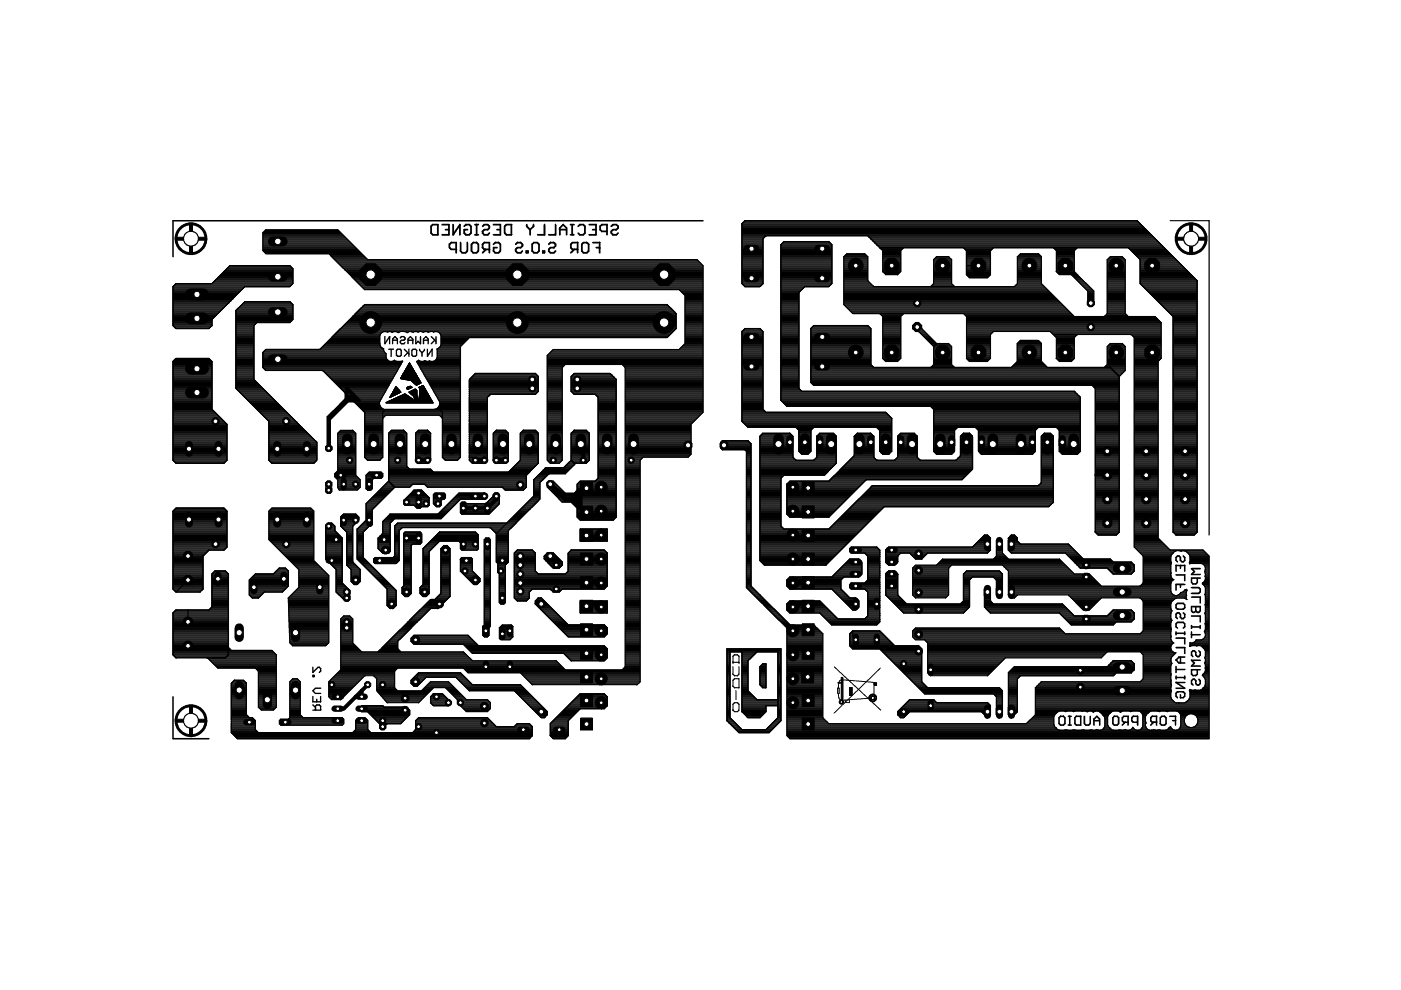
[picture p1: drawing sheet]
<svg xmlns="http://www.w3.org/2000/svg" width="297mm" height="210mm" viewBox="0 0 297 210" stroke-linecap="round" stroke-linejoin="round" font-family="sans-serif">
<g fill="none" stroke="#000" stroke-width=".25">
<path d="M45.1 60h17M45.3 59.8h16.8M45.5 59.5h16.6M45.8 59.3h16.3M46 59.1h16.1M46.2 58.9h15.9M46.4 58.7h15.7M46.7 58.4h15.4M46.9 58.2h15.2M47.1 58h15M47.3 57.8h14.8M47.5 57.5h14.6"/>
<path d="M47.8 57.3h14.3M48 57.1h14.1M48.2 56.9h13.8M48.4 56.6h13.4M48.6 56.4h12.9M55.7 53.1h20.3M55.7 52.9h20.1M55.7 52.6h19.8M55.7 52.4h19.6M55.7 52.2h19.4M55.7 52h19.2M55.7 51.8h19"/>
<path d="M55.7 51.5h18.7M55.7 51.3h18.5M55.7 51.1h18.3M55.7 50.9h18.1M55.7 50.7h17.8M55.7 50.4h17.6M55.7 50.2h17.4M55.7 50h17.2M55.7 49.8h16.9M55.7 49.5h16.7M55.8 49.3h16.4M55.9 53.3h20.3"/>
<path d="M56 49.1h16M56.1 53.5h20.3M56.2 48.9h15.6M56.3 53.8h20.3M69.9 54h7M70.1 54.2h7M70.3 54.4h7M70.5 54.7h7M70.8 54.9h7M71 55.1h76.8M71.2 55.3h76.8M71.4 55.5h76.9"/>
<path d="M71.7 55.8h76.8M71.9 56h76.8M72.1 56.2h76.8M72.3 56.4h76.8M72.6 56.6h76.5M72.8 56.9h76.3M73 57.1h76.1M73.2 57.3h75.9M73.4 57.5h75.7M73.7 57.8h75.4M73.9 58h75.2M74.1 58.2h75"/>
<path d="M74.3 58.4h74.8M74.5 58.7h74.6M74.8 58.9h74.3M75 59.1h74.1M75.2 59.3h73.9M75.4 59.5h73.7M75.7 59.8h73.4M75.9 60h73.2M78 55.1l-6.4-6.4h-15.2l-.7 .6v3.8l.7 .7h13.3l7.6 7.6h66.7l1.2 1.3M147.8 55.1l1.3 1.2v31.1l-2.6 2.6M157.3 60h4.5M157.3 59.8h4.5"/>
<path d="M157.3 59.5h4.5M157.3 59.3h4.5M157.3 59.1h4.5M157.3 58.9h4.5M157.3 58.7h4.5M157.3 58.4h4.5M157.3 58.2h4.5M157.3 58h4.5M157.3 57.8h4.5M157.3 57.5h4.5M157.3 57.3h4.5M157.3 57.1h4.5"/>
<path d="M157.3 56.9h4.5M157.3 56.6h4.5M157.3 56.4h4.5M157.3 56.2h4.5M157.3 56h4.5M157.3 55.8h4.5M157.3 55.5h4.5M157.3 55.3h4.5M157.3 55.1h4.5M157.3 54.9h4.5M157.3 54.7h4.5M157.3 54.4h4.5"/>
<path d="M157.3 54.2h4.5M157.3 54h4.5M157.3 53.8h4.5M157.3 53.5h4.5M157.3 53.3h4.5M157.3 53.1h4.5M157.3 52.9h4.5M157.3 52.6h4.5M157.3 52.4h4.5M157.3 52.2h4.5M157.3 52h4.5M157.3 51.8h4.5"/>
<path d="M157.3 51.5h4.5M157.3 51.3h4.5M157.3 51.1h4.5M157.3 50.9h4.5M157.3 50.7h4.5M157.3 50.4h4.6M157.3 50.2h4.9M157.3 50h87M157.3 49.8h86.8M157.3 49.5h86.5M157.3 49.3h86.3M157.3 49.1h86.1"/>
<path d="M157.3 48.9h85.9M157.3 48.6h85.7M157.3 48.4h85.4M157.3 48.2h85.2M157.3 48h85M157.3 47.8h84.8M157.3 47.5h84.6M157.4 47.3h84.2M157.6 47.1h83.8M157.9 46.9h83.3M162.4 50l-.6 .6v9.5l-.7 .7h-3.2l-.6-.7v-12.7l.6-.6h83.2l12.7 12.7M165.6 51.9l.6-.7h9.5l.7 .7v8.2l-.7 .7h-5.1l-1.2 1.2v20.3l.6 .7h57.8l1.2 1.2v11.5l-.6 .6h-3.2l-.6-.6v-4.5l-.6-.6h-3.8l-.7 .6v4.5l-.6 .6h-10.8l-.6-.6v-4.5l-.7-.6h-3.8l-.6 .6v4.5l-.6 .6h-3.2l-.6-.6v-8.9l-.7-.7h-30.5l-1.2-1.2z"/>
<path d="M165.6 60h10.8M165.6 59.8h10.8M165.6 59.5h10.8M165.6 59.3h10.8M165.6 59.1h10.8M165.6 58.9h10.8M165.6 58.7h10.8M165.6 58.4h10.8M165.6 58.2h10.8M165.6 58h10.8M165.6 57.8h10.8M165.6 57.5h10.8"/>
<path d="M165.6 57.3h10.8M165.6 57.1h10.8M165.6 56.9h10.8M165.6 56.6h10.8M165.6 56.4h10.8M165.6 56.2h10.8M165.6 56h10.8M165.6 55.8h10.8M165.6 55.5h10.8M165.6 55.3h10.8M165.6 55.1h10.8M165.6 54.9h10.8"/>
<path d="M165.6 54.7h10.8M165.6 54.4h10.8M165.6 54.2h10.8M165.6 54h10.8M165.6 53.8h10.8M165.6 53.5h10.8M165.6 53.3h10.8M165.6 53.1h10.8M165.6 52.9h10.8M165.6 52.6h10.8M165.6 52.4h10.8M165.6 52.2h10.8"/>
<path d="M165.6 52h10.8M165.7 51.8h10.5M165.9 51.5h10.1M166.1 51.3h9.7M178.9 54.4v10.2l1.9 1.9h23.5l.6 .6v8.9l.6 .6h3.9l.6-.6v-5.1l.6-.6h12.1l1.3 1.3v4.4l.6 .6h2.5l.7-.6v-4.4l.6-.7M178.9 54.4l.6-.6h3.8l.7 .6M178.9 60h5.5M178.9 59.8h5.3M178.9 59.5h5.1M178.9 59.3h5.1M178.9 59.1h5.1M178.9 58.9h5.1"/>
<path d="M178.9 58.7h5.1M178.9 58.4h5.1M178.9 58.2h5.1M178.9 58h5.1M178.9 57.8h5.1M178.9 57.5h5.1M178.9 57.3h5.1M178.9 57.1h5.1M178.9 56.9h5.1M178.9 56.6h5.1M178.9 56.4h5.1M178.9 56.2h5.1"/>
<path d="M178.9 56h5.1M178.9 55.8h5.1M178.9 55.5h5.1M178.9 55.3h5.1M178.9 55.1h5.1M178.9 54.9h5.1M178.9 54.7h5.1M178.9 54.4h5.1M179.1 54.2h4.6M179.3 54h4.2M184 54.4v5.1M184 50l3.2 3.1v4.5l.6 .6h2.5l.7-.6v-4.5l.6-.6"/>
<path d="M184.2 50.2h60.3M184.4 50.4h60.3M184.6 50.7h60.4M184.9 50.9h60.3M185.1 51.1h60.3M185.3 51.3h60.3M185.5 51.5h60.4M185.8 51.8h60.3M186 52h60.3M186.2 52.2h60.3M186.4 52.4h60.3M186.5 52.5h17.8l.6 .6v5.1l.6 .7h3.9l.6-.7v-5.1l.6-.6h28.6l2.5 2.6"/>
<path d="M186.6 52.6h4.9M186.9 52.9h4.3M187.1 53.1h3.9M187.2 57.5h3.8M187.2 57.3h3.8M187.2 57.1h3.8M187.2 56.9h3.8M187.2 56.6h3.8M187.2 56.4h3.8M187.2 56.2h3.8M187.2 56h3.8M187.2 55.8h3.8"/>
<path d="M187.2 55.5h3.8M187.2 55.3h3.8M187.2 55.1h3.8M187.2 54.9h3.8M187.2 54.7h3.8M187.2 54.4h3.8M187.2 54.2h3.8M187.2 54h3.8M187.2 53.8h3.8M187.2 53.5h3.8M187.2 53.3h3.8M187.3 57.8h3.5"/>
<path d="M187.5 58h3.1M187.7 58.2h2.7M198 60h3.8M198 59.8h3.8M198 59.5h3.8M198 59.3h3.8M198 59.1h3.8M198 58.9h3.8M198 58.7h3.8M198 58.4h3.8M198 58.2h3.8M198 58h3.8"/>
<path d="M198 57.8h3.8M198 57.5h3.8M198 57.3h3.8M198 57.1h3.8M198 56.9h3.8M198 56.6h3.8M198 56.4h3.8M198 56.2h3.8M198 56h3.8M198 55.8h3.8M198 55.5h3.8M198 55.3h3.8"/>
<path d="M198 55.1h3.8M198 55.1v5l-.7 .7M198.1 54.9h3.5M198.4 54.7h2.9M198.6 54.4h2.5l.7 .7M198.6 54.4l-.6 .7M201.8 55.1v5l.6 .7M204.4 52.6h6.1M204.6 52.9h5.7M204.9 53.1h5.2M204.9 58.2h5.1M204.9 58h5.1"/>
<path d="M204.9 57.8h5.1M204.9 57.5h5.1M204.9 57.3h5.1M204.9 57.1h5.1M204.9 56.9h5.1M204.9 56.6h5.1M204.9 56.4h5.1M204.9 56.2h5.1M204.9 56h5.1M204.9 55.8h5.1M204.9 55.5h5.1M204.9 55.3h5.1"/>
<path d="M204.9 55.1h5.1M204.9 54.9h5.1M204.9 54.7h5.1M204.9 54.4h5.1M204.9 54.2h5.1M204.9 54h5.1M204.9 53.8h5.1M204.9 53.5h5.1M204.9 53.3h5.1M204.9 56.3h2.6M205.1 58.4h4.7M205.3 58.7h4.3"/>
<path d="M215.7 54.4l.6-.6h3.9l.6 .6M215.7 54.4v5.7l-.6 .7h-29.8l-1.3-1.3M215.7 60h5.1M215.7 59.8h5.1M215.7 59.5h5.1M215.7 59.3h5.1M215.7 59.1h5.1M215.7 58.9h5.1M215.7 58.7h5.1M215.7 58.4h5.1M215.7 58.2h5.1M215.7 58h5.1"/>
<path d="M215.7 57.8h5.1M215.7 57.5h5.1M215.7 57.3h5.1M215.7 57.1h5.1M215.7 56.9h5.1M215.7 56.6h5.1M215.7 56.4h5.1M215.7 56.2h5.1M215.7 56h5.1M215.7 55.8h5.1M215.7 55.5h5.1M215.7 55.3h5.1"/>
<path d="M215.7 55.1h5.1M215.7 54.9h5.1M215.7 54.7h5.1M215.7 54.4h5.1M215.9 54.2h4.7M216.2 54h4.1M220.8 54.4v5.7l7 7h17.1l1.3 1.3v7.6l-.6 .6M223.3 52.5l.7 .6v4.5l.6 .6h2.5M223.5 52.6h4.8M223.7 52.9h4.4M223.9 53.1h3.9M224 57.5h3.8"/>
<path d="M224 57.3h3.8M224 57.1h3.8M224 56.9h3.8M224 56.6h3.8M224 56.4h3.8M224 56.2h3.8M224 56h3.8M224 55.8h3.8M224 55.5h3.8M224 55.3h3.8M224 55.1h3.8M224 54.9h3.8"/>
<path d="M224 54.7h3.8M224 54.4h3.8M224 54.2h3.8M224 54h3.8M224 53.8h3.8M224 53.5h3.8M224 53.3h3.8M224.1 57.8h3.8M224.3 58h3.9M224.6 58.2h3.8M227.1 58.2l3.5 3.5v2.9l.3 .3h.7M227.3 58.4h1.3"/>
<path d="M227.6 58.7h1.2M227.8 58.9h1.2M227.8 57.6l-.7 .6M227.8 57.6l4.1 4.1v2.9l-.3 .3M228 59.1h1.3M228.2 59.3h1.3M228.4 52.5l-.6 .6v4.5M228.5 59.5h1.2M228.7 59.8h1.2M228.9 60h1.3M234.8 55.1v11.4l-.7 .6M234.8 60h3.8"/>
<path d="M234.8 59.8h3.8M234.8 59.5h3.8M234.8 59.3h3.8M234.8 59.1h3.8M234.8 58.9h3.8M234.8 58.7h3.8M234.8 58.4h3.8M234.8 58.2h3.8M234.8 58h3.8M234.8 57.8h3.8M234.8 57.5h3.8M234.8 57.3h3.8"/>
<path d="M234.8 57.1h3.8M234.8 56.9h3.8M234.8 56.6h3.8M234.8 56.4h3.8M234.8 56.2h3.8M234.8 56h3.8M234.8 55.8h3.8M234.8 55.5h3.8M234.8 55.3h3.8M234.8 55.1h3.8M234.8 55.1l.6-.7h2.5l.7 .7M234.9 54.9h3.5"/>
<path d="M235.2 54.7h3M238.6 55.1v11.4l.6 .6M239.3 52.6h7.7M239.6 52.9h7.6M239.8 53.1h7.6M240 53.3h7.6M240.2 53.5h7.6M240.5 53.8h7.6M240.7 54h7.6M240.9 54.2h7.6M241.1 54.4h7.6M241.3 54.7h7.7"/>
<path d="M241.6 54.9h7.6M241.7 55.1v5l7 7v45.7l.7 .7h3.8l.6-.7v-53.3M241.7 60h12.1M241.7 59.8h12.1M241.7 59.5h12.1M241.7 59.3h11.9M241.7 59.1h11.7M241.7 58.9h11.5M241.7 58.7h11.3M241.7 58.4h11M241.7 58.2h10.8M241.7 58h10.6"/>
<path d="M241.7 57.8h10.4M241.7 57.5h10.1M241.7 57.3h9.9M241.7 57.1h9.7M241.7 56.9h9.5M241.7 56.6h9.3M241.7 56.4h9M241.7 56.2h8.8M241.7 56h8.6M241.7 55.8h8.4M241.7 55.5h8.2M241.7 55.3h7.9"/>
<path d="M241.7 55.1h7.7M248.1 46.8h8.2v66.7M36.7 60.8l.6-.7h7.6l3.8-3.8h12.7l.7 .7v3.1l-.7 .7h-9.5l-7 7v1.2l-.6 .7h-7l-.6-.7zM36.7 76.6v21l.6 .6h10.2l.6-.6v-7.6M36.7 76.6l.6-.6h7l.6 .6M36.7 80h8.2M36.7 79.8h8.2M36.7 79.5h8.2M36.7 79.3h8.2M36.7 79.1h8.2M36.7 78.9h8.2M36.7 78.6h8.2"/>
<path d="M36.7 78.4h8.2M36.7 78.2h8.2M36.7 78h8.2M36.7 77.7h8.2M36.7 77.5h8.2M36.7 77.3h8.2M36.7 77.1h8.2M36.7 76.9h8.2M36.7 76.6h8.2M36.7 68.9h8.2M36.7 68.6h8.2M36.7 68.4h8.2"/>
<path d="M36.7 68.2h8.2M36.7 68h8.2M36.7 67.8h8.2M36.7 67.5h8.4M36.7 67.3h8.7M36.7 67.1h8.9M36.7 66.9h9.1M36.7 66.6h9.3M36.7 66.4h9.6M36.7 66.2h9.8M36.7 66h10M36.7 65.7h10.2"/>
<path d="M36.7 65.5h10.5M36.7 65.3h10.7M36.7 65.1h10.9M36.7 64.9h11.1M36.7 64.6h11.3M36.7 64.4h11.6M36.7 64.2h11.8M36.7 64h12M36.7 63.8h12.2M36.7 63.5h12.4M36.7 63.3h12.7M36.7 63.1h12.9"/>
<path d="M36.7 62.9h13.1M36.7 62.7h13.3M36.7 62.4h13.6M36.7 62.2h13.8M36.7 62h14M36.7 61.8h14.2M36.7 61.5h14.5M36.7 61.3h14.7M36.7 61.1h14.9M36.7 60.9h15.1M36.7 69.1h8.2M36.8 60.6h24.8"/>
<path d="M36.9 76.4h7.8M37 69.3h7.6M37 60.4h24.8M37.1 76.2h7.4M37.2 69.5h7.2M37.3 60.2h24.7M44.9 76.6v10.2l3.2 3.2M50 80h3.8M50 79.8h3.8M50 79.5h3.8M50 79.3h3.8M50 79.1h3.8"/>
<path d="M50 78.9h3.8M50 78.6h3.8M50 78.4h3.8M50 78.2h3.8M50 78h3.8M50 77.7h3.8M50 77.5h3.8M50 77.3h3.8M50 77.1h3.8M50 76.9h3.8M50 76.6h3.8M50 76.4h3.8"/>
<path d="M50 76.2h3.8M50 76h3.8M50 75.8h3.8M50 75.5h3.8M50 75.3h3.8M50 75.1h3.8M50 74.9h3.8M50 74.6h3.8M50 74.4h3.8M50 74.2h3.8M50 74h3.8M50 73.7h3.8"/>
<path d="M50 73.5h3.8M50 73.3h3.8M50 73.1h3.8M50 72.9h3.8M50 72.6h3.8M50 72.4h3.8M50 72.2h3.8M50 72h3.8M50 71.8h3.8M50 71.5h3.8M50 71.3h3.8M50 71.1h3.8"/>
<path d="M50 70.9h3.8M50 70.6h3.8M50 70.4h3.8M50 70.2h3.8M50 70h3.8M50 69.7h3.8M50 69.5h3.8M50 69.3h3.8M50 69.1h3.8M50 68.9h4M50 68.6h4.2M50 68.4h4.4"/>
<path d="M50 68.2h11.6M50 68h11.8M50 67.8h12.1M50 67.5h12.1M50 67.3h12.1M50 67.1h12.1M50 66.9h12.1M50 66.6h12.1M50 66.4h12.1M50 66.2h12.1M50 66h12.1M50.1 65.7h12"/>
<path d="M50.3 65.5h11.8M50.5 65.3h11.6M50.8 65.1h11.3M51 64.9h11.1M51.2 64.6h10.9M51.4 64.4h10.5M51.7 64.2h10M51.9 64h9.6M55.7 77.7h29M55.7 77.5h29.1M55.7 77.3h29.3M55.7 77.1h29.4"/>
<path d="M55.7 76.9h29.5M55.7 76.6h29.6M55.7 76.4h26.6M55.7 76.2h26.3M55.7 76h26.2M55.7 75.8h26.2M55.7 75.5h26.2M55.7 75.3h26.2M55.7 75.1h26.2M55.7 74.9h26M55.7 74.7l.7-.6h11.4l9.5-9.5h64.1l1.9 1.9v3.2l-1.9 1.9h-41.9l-1.9 1.9v23.4l-.6 .7h-2.6l-.6-.7v-9.5l-.6-.6h-11.4l-.7 .6v9.5l-.6 .7h-2.5l-.7-.7v-9.5l-8.9-8.9h-12l-.7-.6zM55.8 78h28.8"/>
<path d="M55.8 74.6h25.7M56 78.2h28.5M56 74.4h25.4M56.2 78.4h28.1M56.3 74.2h25M62.1 67.8l-.7 .6h-6.9l-.7 .6v11.5l13.4 13.3v3.8l-.7 .6M62.1 67.8v-3.2l-.7-.7h-9.5l-1.9 1.9v16.5l7 7M67.9 74h13.4M68.1 73.7h12.8M68.4 73.5h12.3M68.5 78.6h15.7M68.6 73.3h12"/>
<path d="M68.7 78.9h15.4M68.8 73.1h11.7M69 79.1h14.9M69 72.9h11.5M69.2 79.3h14.6M69.3 72.6h11.2M69.4 79.5h14.3M69.5 72.4h11M69.6 79.8h14M69.7 72.2h10.8M69.8 80h13.6M69.9 72h10.6"/>
<path d="M70.1 71.8h10.4M70.4 71.5h10.1M70.6 71.3h9.9M70.8 71.1h9.8M71 70.9h9.6M71.2 70.6h9.6M71.5 70.4h9.6M71.7 70.2h71.1M71.9 70h71.1M72.1 69.7h71.1M72.4 69.5h70.9M72.6 69.3h70.7"/>
<path d="M72.8 69.1h70.5M73 68.9h70.3M73.3 68.6h70M73.5 68.4h69.8M73.7 68.2h69.6M73.9 68h69.4M74.1 67.8h69.2M74.4 67.5h68.9M74.6 67.3h68.7M74.8 67.1h68.5M75 66.9h68.3M75.2 66.6h68.1"/>
<path d="M75.5 66.4h67.8M75.7 66.2h67.4M75.9 66h66.9M76.1 60.2h73M76.1 65.7h66.5M76.3 60.4h72.8M76.4 65.5h66M76.6 60.6h72.5M76.6 65.3h65.6M76.8 60.9h72.3M76.8 65.1h65.1M77 61.1h72.1"/>
<path d="M77 64.9h64.7M77.2 61.3h71.9M77.3 64.6h64.2M80.5 72.9v.2M80.5 73.1l.3 .6 .5 .2a1.04 1.04 0 0 0 .6 1.1v.8M81.9 75.8l.1 .4 .7 .4M83.1 70.4h.1M83.1 70.4l-.5-.1-.5 .1a1.07 1.07 0 0 0-1.6 .8v1.7M83.1 70.4l.8-.1 .6 .2M83.1 76.6l.5-.2 .5 .2M83.6 76.4h.1M84.2 70.4h.4"/>
<path d="M84.5 70.5a1.67 1.67 0 0 1 1.7-.1v.1M84.5 70.5h.1M85 76.6h.4l-4.9 8.7M86.1 70.4h.4M86.2 70.5h.1M87.5 70.4h.2M88.3 76.6l4.9 8.7M88.3 76.6h2.3M88.5 76.9h9.1M88.6 77.1h9M88.6 70.4l-.2-.1-.8 .1-.8-.1-.6 .2M88.6 70.4h.1"/>
<path d="M88.6 70.4l.3-.1 .8 .1 .4-.1 .8 .1 .8-.1 .2 .1M88.7 77.3h8.9M88.7 76.4h.1M88.8 77.5h8.8M88.9 76.5l-.6 .1M88.9 76.5l.4 .1M89 77.7h8.6M89.1 78h8.5M89.2 78.2h8.4M89.3 78.4h8.3M89.5 78.6h8.1M89.6 78.9h8"/>
<path d="M89.7 70.4h.1M89.7 76.6l.3-.1 .4 .1M89.7 79.1h7.9M89.9 79.3h7.7M90 79.5h7.6M90.1 79.8h7.5M90.2 80h7.4M90.5 76.6h.1M90.6 76.6h7M90.7 76.6h-.1M90.8 70.4h.1M90.8 76.6l.3-.1 .3 .1"/>
<path d="M91.9 70.4h.1M91.9 70.4a1.07 1.07 0 0 1 1.6 .8v1.9M92.3 76.4h5.3M92.5 76.2h5.1M92.6 76h5M92.7 75.8h4.9M92.7 75.5h4.9M92.7 75.3h4.9M92.7 75.1h4.9M92.7 74.9h4.9M92.7 74.6h4.9M92.7 74.4h4.9"/>
<path d="M92.7 74.2h4.9M92.7 74h4.9M92.7 75.8l-.5 .7-.4 .1M92.9 70.4h49.7M93.1 73.7h4.5M93.2 70.6h49.1M93.3 73.5h4.3M93.4 70.9h48.7M93.4 73.3h4.4M93.5 71.1h48.4M93.5 73.1h4.5M93.5 72.9h4.7"/>
<path d="M93.5 72.6h4.9M93.5 72.4h5.2M93.5 72.2h5.4M93.5 72h5.6M93.5 71.8h5.8M93.5 71.5h48M93.5 71.3h48.2M93.5 73.1l-.2 .4-.6 .4v1.9M100 80h14.1M100.2 79.8h13.9M100.5 79.5h13.4M100.7 79.3h12.9"/>
<path d="M116 80h3.2M116 79.8h3.2M116 79.5h3.2M116 79.3h3.2M116 79.1h3.2M116 78.9h3.2M116 78.6h3.2M116 78.4h3.2M116 78.2h3.2M116 78h3.2M116 77.7h3.4M116 77.5h3.6"/>
<path d="M116 77.3h33.1M116 77.1h33.1M116 76.9h33.1M116 76.6h33.1M116 76.4h33.1M116 76.2h33.1M116 76h33.1M116 75.8h33.1M116 75.5h33.1M116.1 75.3h33M116.3 75.1h32.8M116.5 74.9h32.6"/>
<path d="M116.8 74.6h32.3M117 74.4h32.1M117.2 74.2h31.9M119.8 77.3l-.6 .6v19.7l-.6 .6M121.1 80h9.1M121.1 79.8l.7-.6h7.6l1.2 1.3v29.1l-.6 .7h-7l-.6-.7v-6.9l.6-.7h3.2l.6-.6v-17.2l-.6-.6h-4.4l-.7-.6zM121.2 79.8h8.7M121.4 79.5h8.3M121.6 79.3h7.9M131.9 77.3l.6 .6v63.5l-.6 .6h-12.1l-1.9-1.9h-17.7l-1.9-1.9h-26.1M132.2 77.5h16.9M132.4 77.7h16.7"/>
<path d="M132.5 80h16.6M132.5 79.8h16.6M132.5 79.5h16.6M132.5 79.3h16.6M132.5 79.1h16.6M132.5 78.9h16.6M132.5 78.6h16.6M132.5 78.4h16.6M132.5 78.2h16.6M132.5 78h16.6M144.1 74h5M144.1 61.5h5"/>
<path d="M144.3 73.7h4.8M144.3 61.8h4.8M144.5 73.5h4.6M144.5 62h4.6M144.8 73.3h4.3M144.8 62.2h4.3M145 73.1h4.1M145 62.4h4.1M145.2 72.9h3.9M145.2 62.7h3.9M145.2 62.7v10.1l-1.2 1.3h-26.7l-1.3 1.3v22.2l.6 .6h2M145.2 72.6h3.9"/>
<path d="M145.2 72.4h3.9M145.2 72.2h3.9M145.2 72h3.9M145.2 71.8h3.9M145.2 71.5h3.9M145.2 71.3h3.9M145.2 71.1h3.9M145.2 70.9h3.9M145.2 70.6h3.9M145.2 70.4h3.9M145.2 70.2h3.9M145.2 70h3.9"/>
<path d="M145.2 69.7h3.9M145.2 69.5h3.9M145.2 69.3h3.9M145.2 69.1h3.9M145.2 68.9h3.9M145.2 68.6h3.9M145.2 68.4h3.9M145.2 68.2h3.9M145.2 68h3.9M145.2 67.8h3.9M145.2 67.5h3.9M145.2 67.3h3.9"/>
<path d="M145.2 67.1h3.9M145.2 66.9h3.9M145.2 66.6h3.9M145.2 66.4h3.9M145.2 66.2h3.9M145.2 66h3.9M145.2 65.7h3.9M145.2 65.5h3.9M145.2 65.3h3.9M145.2 65.1h3.9M145.2 64.9h3.9M145.2 64.6h3.9"/>
<path d="M145.2 64.4h3.9M145.2 64.2h3.9M145.2 64h3.9M145.2 63.8h3.9M145.2 63.5h3.9M145.2 63.3h3.9M145.2 63.1h3.9M145.2 62.9h3.9M157.3 70.3l.6-.6h3.2l.7 .6v16.5l.6 .6h25.4l1.3 1.3v7l-.7 .6h-1.2l-.7-.6v-4.5l-.6-.6h-13.3l-.7 .6v4.5l-.6 .6h-1.3l-.6-.6v-4.5l-.7-.6h-10.1l-1.3-1.3zM157.3 80h4.5M157.3 79.8h4.5M157.3 79.5h4.5"/>
<path d="M157.3 79.3h4.5M157.3 79.1h4.5M157.3 78.9h4.5M157.3 78.6h4.5M157.3 78.4h4.5M157.3 78.2h4.5M157.3 78h4.5M157.3 77.7h4.5M157.3 77.5h4.5M157.3 77.3h4.5M157.3 77.1h4.5M157.3 76.9h4.5"/>
<path d="M157.3 76.6h4.5M157.3 76.4h4.5M157.3 76.2h4.5M157.3 76h4.5M157.3 75.8h4.5M157.3 75.5h4.5M157.3 75.3h4.5M157.3 75.1h4.5M157.3 74.9h4.5M157.3 74.6h4.5M157.3 74.4h4.5M157.3 74.2h4.5"/>
<path d="M157.3 74h4.5M157.3 73.7h4.5M157.3 73.5h4.5M157.3 73.3h4.5M157.3 73.1h4.5M157.3 72.9h4.5M157.3 72.6h4.5M157.3 72.4h4.5M157.3 72.2h4.5M157.3 72h4.5M157.3 71.8h4.5M157.3 71.5h4.5"/>
<path d="M157.3 71.3h4.5M157.3 71.1h4.5M157.3 70.9h4.5M157.3 70.6h4.5M157.3 70.4h4.5M157.4 60.2h4.3M157.4 70.2h4.2M157.6 60.4h3.9M157.6 70h3.8M157.8 60.6h3.4M157.8 69.7h3.4M165.6 80h3.8"/>
<path d="M165.6 79.8h3.8M165.6 79.5h3.8M165.6 79.3h3.8M165.6 79.1h3.8M165.6 78.9h3.8M165.6 78.6h3.8M165.6 78.4h3.8M165.6 78.2h3.8M165.6 78h3.8M165.6 77.7h3.8M165.6 77.5h3.8M165.6 77.3h3.8"/>
<path d="M165.6 77.1h3.8M165.6 76.9h3.8M165.6 76.6h3.8M165.6 76.4h3.8M165.6 76.2h3.8M165.6 76h3.8M165.6 75.8h3.8M165.6 75.5h3.8M165.6 75.3h3.8M165.6 75.1h3.8M165.6 74.9h3.8M165.6 74.6h3.8"/>
<path d="M165.6 74.4h3.8M165.6 74.2h3.8M165.6 74h3.8M165.6 73.7h3.8M165.6 73.5h3.8M165.6 73.3h3.8M165.6 73.1h3.8M165.6 72.9h3.8M165.6 72.6h3.8M165.6 72.4h3.8M165.6 72.2h3.8M165.6 72h3.8"/>
<path d="M165.6 71.8h3.8M165.6 71.5h3.8M165.6 71.3h3.8M165.6 71.1h3.8M165.6 70.9h3.8M165.6 70.6h3.8M165.6 70.4h3.8M165.6 70.2h3.8M165.6 70h3.8M165.6 69.7h3.8M165.6 69.5h3.8M165.6 69.3h3.8"/>
<path d="M165.6 69.1h3.8M165.6 68.9h3.8M165.6 68.6h3.8M165.6 68.4h3.8M165.6 68.2h3.8M165.6 68h3.8M165.6 67.8h3.8M165.6 67.5h3.8M165.6 67.3h3.8M165.6 67.1h3.8M165.6 66.9h3.8M165.6 66.6h3.8"/>
<path d="M165.6 66.4h3.8M165.6 66.2h3.8M165.6 66h3.8M165.6 65.7h3.8M165.6 65.5h3.8M165.6 65.3h3.8M165.6 65.1h3.8M165.6 64.9h3.8M165.6 64.6h3.8M165.6 64.4h3.8M165.6 64.2h3.8M165.6 64h3.8"/>
<path d="M165.6 63.8h3.8M165.6 63.5h3.8M165.6 63.3h3.8M165.6 63.1h3.8M165.6 62.9h3.8M165.6 62.7h3.8M165.6 62.4h3.8M165.6 62.2h3.8M165.6 62h3.8M165.6 61.8h4.1M165.6 61.5h4.3M165.6 61.3h4.5"/>
<path d="M165.6 61.1h4.7M165.6 60.9h4.9M165.6 60.6h10.3M165.6 60.4h10.5M165.6 60.2h10.7M171.9 80h65.4M171.9 79.8h65.5M171.9 79.5h65.7M171.9 79.3h65.9M171.9 79.1h66.1M171.9 78.9h66.4M171.9 78.6h66.6"/>
<path d="M171.9 78.4h66.7M171.9 78.2h66.7M171.9 78h66.7M171.9 77.7h13.2M171.9 77.5h13M171.9 77.3h12.7M171.9 77.1h12.7M171.9 76.9h12.7M171.9 76.6h12.7M171.9 76.4h12.7M171.9 76.2h12.7M171.9 76h12.7"/>
<path d="M171.9 75.8h12.7M171.9 75.5h12.7M171.9 75.3h12.7M171.9 75.1h12.7M171.9 74.9h12.7M171.9 74.6h12.7M171.9 74.4h12.7M171.9 74.2h12.7M171.9 74h12.7M171.9 73.7h12.7M171.9 73.5h12.7M171.9 73.3h12.7"/>
<path d="M171.9 73.1h12.7M171.9 72.9h12.7M171.9 72.6h12.7M171.9 72.4h12.7M171.9 72.2h12.7M171.9 72h12.7M171.9 71.8h12.7M171.9 71.5h12.7M171.9 71.3h12.7M171.9 71.1h12.7M171.9 70.9h12.7M171.9 70.6h12.7"/>
<path d="M171.9 70.4h12.7M171.9 70.2h12.7M171.9 70h12.7M171.9 69.7h12.7M172 69.5h12.5M172.3 69.3h12M172.5 69.1h11.5M178.9 64.4h46.2M178.9 64.2h46M178.9 64h45.7M178.9 63.8h45.5M178.9 63.5h45.3"/>
<path d="M178.9 63.3h45.1M178.9 63.1h44.9M178.9 62.9h44.6M178.9 62.7h44.4M178.9 62.4h44.2M178.9 62.2h44M178.9 62h43.7M178.9 61.8h43.5M178.9 61.5h43.3M178.9 61.3h43.1M178.9 61.1h42.8M178.9 60.9h42.6"/>
<path d="M178.9 60.6h6.2M178.9 60.4h6M178.9 60.2h5.8M179 64.6h46.3M179.2 64.9h46.3M179.4 65.1h46.3M179.6 65.3h46.4M179.9 65.5h46.3M180.1 65.7h46.3M180.3 66h46.3M180.5 66.2h46.4M180.7 66.4h46.4"/>
<path d="M184.6 77.3v-7.6l-.6-.7h-11.4l-.7 .7v11.4M186.5 66.5l.7 .6v8.9l.6 .6h2.5l.7-.6v-8.9l.6-.6M186.7 66.6h4.7M186.9 66.9h4.3M187.1 67.1h3.9M187.2 76h3.8M187.2 75.8h3.8M187.2 75.5h3.8M187.2 75.3h3.8M187.2 75.1h3.8M187.2 74.9h3.8M187.2 74.6h3.8"/>
<path d="M187.2 74.4h3.8M187.2 74.2h3.8M187.2 74h3.8M187.2 73.7h3.8M187.2 73.5h3.8M187.2 73.3h3.8M187.2 73.1h3.8M187.2 72.9h3.8M187.2 72.6h3.8M187.2 72.4h3.8M187.2 72.2h3.8M187.2 72h3.8"/>
<path d="M187.2 71.8h3.8M187.2 71.5h3.8M187.2 71.3h3.8M187.2 71.1h3.8M187.2 70.9h3.8M187.2 70.6h3.8M187.2 70.4h3.8M187.2 70.2h3.8M187.2 70h3.8M187.2 69.7h3.8M187.2 69.5h3.8M187.2 69.3h3.8"/>
<path d="M187.2 69.1h3.8M187.2 68.9h3.8M187.2 68.6h3.8M187.2 68.4h3.8M187.2 68.2h3.8M187.2 68h3.8M187.2 67.8h3.8M187.2 67.5h3.8M187.2 67.3h3.8M187.3 76.2h3.5M187.6 76.4h2.9M193.5 69.5h1.9"/>
<path d="M193.5 69.3h1.9M193.5 69.1h1.9M193.6 69.7h1.9M193.7 68.9h1.5M193.8 70h1.9M193.9 68.6h1.1M194 70.2h1.9M194.1 68.4h.7M194.9 70.4h1.3M195.1 70.6h1.3M195.3 70.9h1.3M195.6 71.1h1.2"/>
<path d="M195.8 71.3h1.3M196 71.5h1.3M196.2 71.8h1.3M196.4 72h1.3M196.7 72.2h1.3M196.9 72.4h1.3M197.1 72.6h1.3M197.3 72.9h3.8M197.4 60.6h4.9M197.5 77.7h4.7M197.6 73.1h3.8M197.7 60.4h4.3"/>
<path d="M197.7 77.5h4.3M197.8 73.3h3.8M197.9 60.2h3.9M197.9 77.3h3.9M198 77.1h3.8M198 76.9h3.8M198 76.6h3.8M198 76.4h3.8M198 76.2h3.8M198 76h3.8M198 75.8h3.8M198 75.5h3.8"/>
<path d="M198 75.3h3.8M198 75.1h3.8M198 74.9h3.8M198 74.6h3.8M198 74.4h3.8M198 74.2h3.8M198 74h3.8M198 73.7h3.8M198 73.5h3.8M198 73.5v3.8l-.7 .6M198.6 72.8l-3.2-3.1v-.7l-.6-.6h-.7l-.6 .6v.7l.6 .6h.7l3.2 3.2M198.6 72.8h2.5l.7 .7v3.8l.6 .6"/>
<path d="M198.6 72.8l-.6 .7M204.4 66.6h22.9M204.7 66.9h22.8M204.9 67.1h22.9M204.9 76h5.1M204.9 75.8h5.1M204.9 75.5h5.1M204.9 75.3h5.1M204.9 75.1h5.1M204.9 74.9h5.1M204.9 74.6h5.1M204.9 74.4h5.1"/>
<path d="M204.9 74.2h5.1M204.9 74h5.1M204.9 73.7h5.1M204.9 73.5h5.1M204.9 73.3h5.1M204.9 73.1h5.1M204.9 72.9h5.1M204.9 72.6h5.1M204.9 72.4h5.1M204.9 72.2h5.1M204.9 72h5.1M204.9 71.8h5.1"/>
<path d="M204.9 71.5h5.1M204.9 71.3h5.1M204.9 71.1h5.1M204.9 70.9h5.2M204.9 70.6h5.4M204.9 70.4h5.6M204.9 70.2h41.3M204.9 70h41.3M204.9 69.7h41.3M204.9 69.5h41.3M204.9 69.3h41.3M204.9 69.1h41.3"/>
<path d="M204.9 68.9h41.3M204.9 68.6h41.3M204.9 68.4h41.3M204.9 68.2h41.1M204.9 68h40.9M204.9 67.8h40.7M204.9 67.5h40.4M204.9 67.3h40.2M205.1 76.2h4.7M205.3 76.4h4.3M214.6 77.7h7.3M214.8 77.5h6.9"/>
<path d="M215.1 77.3h6.4M215.2 60.6h6.1M215.3 77.1h5.9M215.4 60.4h5.7M215.5 76.9h5.5M215.6 60.2h5.3M215.7 76.6h5.1M215.7 76.4h5.1M215.7 76.2h5.1M215.7 76h5.1M215.7 75.8h5.1M215.7 75.5h5.1"/>
<path d="M215.7 75.3h5.1M215.7 75.1h5.1M215.7 74.9h5.1M215.7 74.6h5.1M215.7 74.4h5.1M215.7 74.2h5.1M215.7 74h5.1M215.7 73.7h5.1M215.7 73.5h5.1M215.7 73.3h5.1M215.7 73.1h5.1M215.7 72.9h5.1"/>
<path d="M215.7 76.6v-3.8l.6-.6h3.9l.6 .6v3.8M215.7 76.6l-1.3 1.3h-29.1l-.7-.6M215.9 72.6h4.7M216.1 72.4h4.3M220.8 76.6l1.3 1.3h13.3l1.9 1.9M222.8 70.4h23.4M223.1 70.6h23.1M223.3 70.9h22.9M223.3 70.9h16.5l.7 .7v44.4M223.5 71.1h4.8M223.7 71.3h4.3M223.9 71.5h3.9"/>
<path d="M224 76h3.8M224 75.8h3.8M224 75.5h3.8M224 75.3h3.8M224 75.1h3.8M224 74.9h3.8M224 74.6h3.8M224 74.4h3.8M224 74.2h3.8M224 74h3.8M224 73.7h3.8M224 73.5h3.8"/>
<path d="M224 73.3h3.8M224 73.1h3.8M224 72.9h3.8M224 72.6h3.8M224 72.4h3.8M224 72.2h3.8M224 72h3.8M224 71.8h3.8M224.2 76.2h3.4M224.4 76.4h3M229.1 60.2h1.3M229.3 60.4h1.3"/>
<path d="M229.6 60.6h1.2M229.8 60.9h1.3M230 61.1h1.3M230.2 61.3h1.3M230.4 61.5h1.3M230.6 64.4h1.3M230.6 64.2h1.3M230.6 64h1.3M230.6 63.8h1.3M230.6 63.5h1.3M230.6 63.3h1.3M230.6 63.1h1.3"/>
<path d="M230.6 62.9h1.3M230.6 62.7h1.3M230.6 62.4h1.3M230.6 62.2h1.3M230.6 62h1.3M230.6 61.8h1.3M230.7 64.6h1.1M234.2 67.1h5M234.3 77.7h4.3M234.4 66.9h4.6M234.5 77.5h4.1M234.6 66.6h4.1"/>
<path d="M234.7 77.3h3.9M234.8 77.1h3.8M234.8 76.9h3.8M234.8 76.6h3.8M234.8 76.4h3.8M234.8 76.2h3.8M234.8 76h3.8M234.8 75.8h3.8M234.8 75.5h3.8M234.8 75.3h3.8M234.8 75.1h3.8M234.8 74.9h3.8"/>
<path d="M234.8 74.6h3.8M234.8 74.4h3.8M234.8 74.2h3.8M234.8 74h3.8M234.8 73.7h3.8M234.8 73.5h3.8M234.8 66.4h3.8M234.8 66.2h3.8M234.8 66h3.8M234.8 65.7h3.8M234.8 65.5h3.8M234.8 65.3h3.8"/>
<path d="M234.8 65.1h3.8M234.8 64.9h3.8M234.8 64.6h3.8M234.8 64.4h3.8M234.8 64.2h3.8M234.8 64h3.8M234.8 77.3v-3.8l.6-.7h2.5l.7 .7v5l-1.3 1.3M234.8 63.8h3.8M234.8 63.5h3.8M234.8 63.3h3.8M234.8 63.1h3.8M234.8 62.9h3.8"/>
<path d="M234.8 62.7h3.8M234.8 62.4h3.8M234.8 62.2h3.8M234.8 62h3.8M234.8 61.8h3.8M234.8 61.5h3.8M234.8 61.3h3.8M234.8 61.1h3.8M234.8 60.9h3.8M234.8 60.6h3.8M234.8 60.4h3.8M234.8 60.2h3.8"/>
<path d="M234.8 77.3l-.7 .6M234.9 73.3h3.5M235.1 73.1h3.1M235.4 72.9h2.6M237.3 79.8v33l-.6 .7h-3.8l-.7-.7v-30.5l-.6-.6h-59l-.7-.6M240 71.1h6.2M240.2 71.3h6M240.5 71.5h5.7M240.5 80h5.1M240.5 79.8h5.1M240.5 79.5h5.1M240.5 79.3h5.1"/>
<path d="M240.5 79.1h5.1M240.5 78.9h5.1M240.5 78.6h5.1M240.5 78.4h5.1M240.5 78.2h5.1M240.5 78h5.1M240.5 77.7h5.1M240.5 77.5h5.1M240.5 77.3h5.1M240.5 77.1h5.1M240.5 76.9h5.1M240.5 76.6h5.1"/>
<path d="M240.5 76.4h5.3M240.5 76.2h5.5M240.5 76h5.7M240.5 75.8h5.7M240.5 75.5h5.7M240.5 75.3h5.7M240.5 75.1h5.7M240.5 74.9h5.7M240.5 74.6h5.7M240.5 74.4h5.7M240.5 74.2h5.7M240.5 74h5.7"/>
<path d="M240.5 73.7h5.7M240.5 73.5h5.7M240.5 73.3h5.7M240.5 73.1h5.7M240.5 72.9h5.7M240.5 72.6h5.7M240.5 72.4h5.7M240.5 72.2h5.7M240.5 72h5.7M240.5 71.8h5.7M241.8 60.2h12M242 60.4h11.8"/>
<path d="M242.3 60.6h11.5M242.5 60.9h11.3M242.7 61.1h11.1M242.9 61.3h10.9M243.1 61.5h10.7M243.4 61.8h10.4M243.6 62h10.2M243.8 62.2h10M244 62.4h9.8M244.3 62.7h9.5M244.5 62.9h9.3M244.7 63.1h9.1"/>
<path d="M244.9 63.3h8.9M245.2 63.5h8.6M245.4 63.8h8.4M245.6 76.6v37.5l2.5 2.5M245.6 64h8.2M245.8 64.2h8M246 64.4h7.8M246.3 64.6h7.5M246.5 64.9h7.3M246.7 65.1h7.1M246.9 65.3h6.9M247.1 65.5h6.7"/>
<path d="M247.4 65.7h6.4M247.6 66h6.2M247.8 66.2h6M248 66.4h5.8M248.3 66.6h5.5M248.5 66.9h5.3M248.7 67.1h5.1M248.7 80h5.1M248.7 79.8h5.1M248.7 79.5h5.1M248.7 79.3h5.1M248.7 79.1h5.1"/>
<path d="M248.7 78.9h5.1M248.7 78.6h5.1M248.7 78.4h5.1M248.7 78.2h5.1M248.7 78h5.1M248.7 77.7h5.1M248.7 77.5h5.1M248.7 77.3h5.1M248.7 77.1h5.1M248.7 76.9h5.1M248.7 76.6h5.1M248.7 76.4h5.1"/>
<path d="M248.7 76.2h5.1M248.7 76h5.1M248.7 75.8h5.1M248.7 75.5h5.1M248.7 75.3h5.1M248.7 75.1h5.1M248.7 74.9h5.1M248.7 74.6h5.1M248.7 74.4h5.1M248.7 74.2h5.1M248.7 74h5.1M248.7 73.7h5.1"/>
<path d="M248.7 73.5h5.1M248.7 73.3h5.1M248.7 73.1h5.1M248.7 72.9h5.1M248.7 72.6h5.1M248.7 72.4h5.1M248.7 72.2h5.1M248.7 72h5.1M248.7 71.8h5.1M248.7 71.5h5.1M248.7 71.3h5.1M248.7 71.1h5.1"/>
<path d="M248.7 70.9h5.1M248.7 70.6h5.1M248.7 70.4h5.1M248.7 70.2h5.1M248.7 70h5.1M248.7 69.7h5.1M248.7 69.5h5.1M248.7 69.3h5.1M248.7 69.1h5.1M248.7 68.9h5.1M248.7 68.6h5.1M248.7 68.4h5.1"/>
<path d="M248.7 68.2h5.1M248.7 68h5.1M248.7 67.8h5.1M248.7 67.5h5.1M248.7 67.3h5.1M36.7 97.5h11.4M36.7 97.3h11.4M36.7 97.1h11.4M36.7 96.9h11.4M36.7 96.6h11.4M36.7 96.4h11.4M36.7 96.2h11.4"/>
<path d="M36.7 96h11.4M36.7 95.7h11.4M36.7 95.5h11.4M36.7 95.3h11.4M36.7 95.1h11.4M36.7 94.8h11.4M36.7 94.6h11.4M36.7 94.4h11.4M36.7 94.2h11.4M36.7 94h11.4M36.7 93.7h11.4M36.7 93.5h11.4"/>
<path d="M36.7 93.3h11.4M36.7 93.1h11.4M36.7 92.9h11.4M36.7 92.6h11.4M36.7 92.4h11.4M36.7 92.2h11.4M36.7 92h11.4M36.7 91.7h11.4M36.7 91.5h11.4M36.7 91.3h11.4M36.7 91.1h11.4M36.7 90.8h11.4"/>
<path d="M36.7 90.6h11.4M36.7 90.4h11.4M36.7 90.2h11.4M36.7 90h11.4M36.7 89.7h11.2M36.7 89.5h11M36.7 89.3h10.7M36.7 89.1h10.5M36.7 88.9h10.3M36.7 88.6h10.1M36.7 88.4h9.9M36.7 88.2h9.6"/>
<path d="M36.7 88h9.4M36.7 87.7h9.2M36.7 87.5h9M36.7 87.3h8.7M36.7 87.1h8.5M36.7 86.8h8.3M36.7 86.6h8.2M36.7 86.4h8.2M36.7 86.2h8.2M36.7 86h8.2M36.7 85.7h8.2M36.7 85.5h8.2"/>
<path d="M36.7 85.3h8.2M36.7 85.1h8.2M36.7 84.9h8.2M36.7 84.6h8.2M36.7 84.4h8.2M36.7 84.2h8.2M36.7 84h8.2M36.7 83.8h8.2M36.7 83.5h8.2M36.7 83.3h8.2M36.7 83.1h8.2M36.7 82.9h8.2"/>
<path d="M36.7 82.6h8.2M36.7 82.4h8.2M36.7 82.2h8.2M36.7 82h8.2M36.7 81.7h8.2M36.7 81.5h8.2M36.7 81.3h8.2M36.7 81.1h8.2M36.7 80.9h8.2M36.7 80.6h8.2M36.7 80.4h8.2M36.7 80.2h8.2"/>
<path d="M36.9 97.7h11M37.1 98h10.6M50 82.2h5.6M50 82h5.4M50 81.7h5.1M50 81.5h4.9M50 81.3h4.7M50 81.1h4.5M50 80.9h4.2M50 80.6h4M50 80.4h3.8M50 80.2h3.8"/>
<path d="M50.1 82.4h5.7M50.3 82.6h5.7M50.5 82.9h5.7M50.7 83.1h5.8M51 83.3h5.7M51.2 83.5h5.7M51.4 83.8h5.7M51.6 84h5.7M51.9 84.2h5.7M52.1 84.4h5.7M52.3 84.6h5.7M52.5 84.9h5.7"/>
<path d="M52.7 85.1h5.8M53 85.3h5.7M53.2 85.5h5.7M53.4 85.7h5.7M53.6 86h5.8M53.8 86.2h5.8M54.1 86.4h5.7M54.3 86.6h5.7M54.5 86.8h5.7M54.7 87.1h5.8M55 87.3h5.7M55.2 87.5h5.7"/>
<path d="M55.4 87.7h5.7M55.6 88h5.7M55.9 88.2h5.7M56.1 88.4h5.7M56.3 88.6h5.7M56.5 88.9h5.7M56.7 89.1h5.8M57 89.3h5.7M57 89.3v8.3l.6 .6h8.9M57 97.5h10.2M57 97.3h10.2M57 97.1h10.2"/>
<path d="M57 96.9h10.2M57 96.6h10.2M57 96.4h10.2M57 96.2h10.2M57 96h10.2M57 95.7h10.2M57 95.5h10.2M57 95.3h10.2M57 95.1h10.2M57 94.8h10.2M57 94.6h10.2M57 94.4h10.2"/>
<path d="M57 94.2h10.2M57 94h10.2M57 93.7h10.1M57 93.5h9.9M57 93.3h9.7M57 93.1h9.5M57 92.9h9.2M57 92.6h9M57 92.4h8.8M57 92.2h8.6M57 92h8.3M57 91.7h8.1"/>
<path d="M57 91.5h7.9M57 91.3h7.7M57 91.1h7.5M57 90.8h7.2M57 90.6h7M57 90.4h6.8M57 90.2h6.6M57 90h6.4M57 89.7h6.1M57 89.5h5.9M57.1 97.7h9.9M57.4 98h9.4"/>
<path d="M69.1 95.3h1.2M69.1 95.1h1.2M69.1 94.8h1.2M69.2 94.6h1M69.2 95.5h1M69.4 94.4h.6M69.4 94.2h.6M69.4 94h.6M69.4 93.7h.6M69.4 93.5h.6M69.4 93.3h.6M69.4 93.1h.6"/>
<path d="M69.4 92.9h.6M69.4 92.6h.6M69.4 92.4h.6M69.4 92.2h.6M69.4 92h.6M69.4 91.7h.6M69.4 91.5h.6M69.4 91.3h.6M69.4 91.1h.6M69.4 90.8h.6M69.4 90.6h.6M69.4 90.4h.6"/>
<path d="M69.4 90.2h.6M69.4 90h.6M69.4 89.7h.6M69.4 89.5h.6M69.4 89.3h.6M69.4 89.1h.6M69.4 88.9h.8M69.4 88.6h1M69.4 88.4h1.2M69.4 94.4l-.3 .3v.7l.3 .3h.6l.3-.3v-.7l-.3-.3M69.6 88.2h1.2M69.8 88h1.3"/>
<path d="M70 87.7h1.3M70.1 80.2h13.2M70.2 87.5h1.3M70.3 80.4h12.9M70.5 87.3h1.2M70.5 80.6h12.6M70.7 87.1h1.2M70.7 80.9h12.2M70.9 86.8h1.3M71 81.1h11.8M71.1 86.6h1.3M71.2 81.3h11.5"/>
<path d="M71.4 86.4h1.2M71.4 81.5h11.1M71.4 100h4M71.6 86.2h1.2M71.6 98.2h3.8M71.6 98h3.8M71.6 97.7h3.8M71.6 97.5h3.8M71.6 97.3h3.8M71.6 97.1h3.8M71.6 96.9h3.8M71.6 96.6h3.8"/>
<path d="M71.6 96.4h3.8M71.6 96.2h3.8M71.6 96h3.8M71.6 95.7h3.8M71.6 95.5h3.8M71.6 95.3h3.8M71.6 95.1h3.8M71.6 94.8h3.8M71.6 94.6h3.8M71.6 94.4h3.8M71.6 94.2h3.8M71.6 94h3.8"/>
<path d="M71.6 93.7h3.8M71.6 93.5h3.8M71.6 93.3h3.8M71.6 93.1h3.8M71.6 92.9h3.8M71.6 92.6h3.8M71.6 92.4h3.8M71.6 92.2h3.8M71.6 92h3.8M71.6 99.7h3.8M71.6 99.5h3.8M71.6 99.3h3.8"/>
<path d="M71.6 99.1h3.8M71.6 98.8h3.8M71.6 98.6h3.8M71.6 98.4h3.8M71.6 81.7h10.8M71.7 91.7h3.6M71.8 86h1.3M71.9 82h10.4M71.9 91.5h3.2M72 85.7h1.3M72.1 82.2h10.1M72.2 91.3h2.6"/>
<path d="M72.2 85.5h1.3M72.3 82.4h9.7M72.5 85.3h1.2M72.5 82.6h9.4M72.7 85.1h7.8M72.7 82.9h9.1M72.9 84.9h7.7M73 83.1h8.7M73.1 84.6h7.7M73.2 84.4h7.7M73.2 84.2h7.8M73.2 84h8"/>
<path d="M73.2 83.8h8.1M73.2 83.5h8.2M73.2 83.3h8.3M73.2 83.3v1.3l-3.8 3.8v6M75.1 85.2h-1.3l-3.8 3.8v5.4M75.2 85.3h5.3M75.4 85.5h5.1M75.6 85.7h4.9M75.9 86h4.6M76.1 86.2h4.5M76.3 86.4h4.5M76.5 86.6h4.6"/>
<path d="M76.8 86.8h20.8M77 87.1h20.6M77.2 87.3h20.4M77.3 96.9h3.8M77.3 96.6h3.8M77.3 96.4h3.8M77.3 96.2h3.8M77.3 96h3.8M77.3 95.7h3.8M77.3 95.5h3.8M77.3 95.3h3.8M77.3 95.1h3.8"/>
<path d="M77.3 94.8h3.8M77.3 94.6h3.8M77.3 94.4h3.8M77.3 94.2h3.8M77.3 94h3.8M77.3 93.7h3.8M77.3 93.5h3.8M77.3 93.3h3.8M77.3 93.1h3.8M77.3 92.9h3.8M77.3 92.6h3.8M77.3 92.4h3.8"/>
<path d="M77.3 92.2h3.8M77.3 92h3.8M77.3 91.7h3.8M77.3 91.5h3.8M77.3 91.3h3.8M77.3 91.1h3.8M77.3 90.8h3.8M77.3 90.6h3.8M77.3 90.4h3.8M77.3 90.2h3.8M77.3 90h3.8M77.3 89.7h3.8"/>
<path d="M77.3 89.5h3.8M77.3 89.3h3.8M77.3 89.1h3.8M77.3 88.9h3.8M77.3 88.6h3.9M77.3 88.4h4.1M77.3 88.2h4.3M77.3 88h20.3M77.3 87.7h20.3M77.3 87.5h20.3M77.4 97.1h3.6M77.7 97.3h3.1"/>
<path d="M77.9 97.5h2.7M80.5 85.3l.1 .9M80.6 86.2l.4 .4M81 86.6l.5 .2M81.1 88.7l.7-.6h11.4l.6 .6M81.7 86.8h.2M82.4 98.2h3.8M82.4 98h3.8M82.4 97.7h3.8M82.4 97.5h3.8M82.4 97.3h3.8M82.4 97.1h3.8"/>
<path d="M82.4 96.9h3.8M82.4 96.6h3.8M82.4 96.4h3.8M82.4 96.2h3.8M82.4 96h3.8M82.4 95.7h3.8M82.4 95.5h3.8M82.4 95.3h3.8M82.4 95.1h3.8M82.4 94.8h3.8M82.4 94.6h3.8M82.4 94.4h3.8"/>
<path d="M82.4 94.2h3.8M82.4 94h3.8M82.4 93.7h3.8M82.4 93.5h3.8M82.4 93.3h3.8M82.4 93.1h3.8M82.4 92.9h3.8M82.4 92.6h3.8M82.4 92.4h3.8M82.4 92.2h3.8M82.4 92h3.8M82.4 100h9.4"/>
<path d="M82.4 99.7h9.1M82.4 99.5h8.9M82.4 99.3h4.3M82.4 99.1h4M82.4 98.8h3.8M82.4 98.6h3.8M82.4 98.4h3.8M82.5 91.7h3.6M82.7 91.5h3.2M83 91.3h2.6M86.2 98.8v-6.9l-.6-.7h-2.6l-.6 .7v10.1M88.1 97.5h3.2"/>
<path d="M88.1 97.3h3.2M88.1 97.1h3.2M88.1 96.9h3.2M88.1 96.6h3.2M88.1 96.4h3.2M88.1 96.2h3.2M88.1 96h3.2M88.1 95.7h3.2M88.1 95.5h3.2M88.1 95.3h3.2M88.1 95.1h3.2M88.1 94.8h3.2"/>
<path d="M88.1 94.6h3.2M88.1 94.4h3.2M88.1 94.2h3.2M88.1 94h3.2M88.1 93.7h3.2M88.1 93.5h3.2M88.1 93.3h3.2M88.1 93.1h3.2M88.1 92.9h3.2M88.1 92.6h3.2M88.1 92.4h3.2M88.1 92.2h3.2"/>
<path d="M88.1 92h3.2M88.2 91.7h3M88.3 97.7h2.8M88.5 91.5h2.4M88.5 98h2.4M88.7 91.3h2M90.4 80.2h7.2M90.5 80.4h7.1M90.6 80.6h7M90.7 98.2h-2l-.6-.6v-5.7l.7-.7h1.9l.6 .7v5.7l-.6 .6M90.7 80.9h6.9M90.9 81.1h6.7"/>
<path d="M91 81.3h6.6M91.1 81.5h6.5M91.2 81.7h6.4M91.4 82h6.2M91.5 82.2h6.1M91.6 82.4h6M91.7 86.8h.3M91.8 82.6h5.8M91.9 82.9h5.7M92 83.1h5.6M92.1 83.3h5.5M92.2 86.8h.1"/>
<path d="M92.3 83.5h5.3M92.4 83.8h5.2M92.5 84h5.1M92.6 86.6h5M92.6 84.2h5M92.8 84.4h4.8M92.9 86.4h4.7M92.9 84.6h4.7M93 86.2h4.6M93 84.9h4.6M93 86.2l-.7 .6M93.1 86h4.5"/>
<path d="M93.2 85.1h4.4M93.2 85.7h4.4M93.2 85.5h4.4M93.2 85.3h4.4M93.2 85.3l-.2 .9M93.3 88.2h4.3M93.5 88.4h4.1M93.8 88.6h3.8M93.8 96.9h3.8M93.8 96.6h3.8M93.8 96.4h3.8M93.8 96.2h3.8"/>
<path d="M93.8 96h3.8M93.8 95.7h3.8M93.8 95.5h3.8M93.8 95.3h3.8M93.8 95.1h3.8M93.8 94.8h3.8M93.8 94.6h3.8M93.8 94.4h3.8M93.8 94.2h3.8M93.8 94h3.8M93.8 93.7h3.8M93.8 93.5h3.8"/>
<path d="M93.8 93.3h3.8M93.8 93.1h3.8M93.8 92.9h3.8M93.8 92.6h3.8M93.8 92.4h3.8M93.8 92.2h3.8M93.8 92h3.8M93.8 91.7h3.8M93.8 91.5h3.8M93.8 91.3h3.8M93.8 91.1h3.8M93.8 90.8h3.8"/>
<path d="M93.8 90.6h3.8M93.8 90.4h3.8M93.8 90.2h3.8M93.8 90h3.8M93.8 89.7h3.8M93.8 89.5h3.8M93.8 89.3h3.8M93.8 89.1h3.8M93.8 88.9h3.8M94 97.1h3.5M94.2 97.3h3.1M94.4 97.5h2.6"/>
<path d="M99.5 97.5h3.8M99.5 97.3h3.8M99.5 97.1h3.8M99.5 96.9h3.8M99.5 96.6h3.8M99.5 96.4h3.8M99.5 96.2h3.8M99.5 96h3.8M99.5 95.7h3.8M99.5 95.5h3.8M99.5 95.3h3.8M99.5 95.1h3.8"/>
<path d="M99.5 94.8h3.8M99.5 94.6h3.8M99.5 94.4h3.8M99.5 94.2h3.8M99.5 94h3.8M99.5 93.7h3.8M99.5 93.5h3.8M99.5 93.3h3.8M99.5 93.1h3.8M99.5 92.9h3.8M99.5 92.6h3.8M99.5 92.4h3.8"/>
<path d="M99.5 92.2h3.8M99.5 92h3.8M99.5 91.7h3.8M99.5 91.5h3.8M99.5 91.3h3.8M99.5 91.1h3.8M99.5 90.8h3.8M99.5 90.6h3.8M99.5 90.4h3.8M99.5 90.2h3.8M99.5 90h3.8M99.5 89.7h3.8"/>
<path d="M99.5 89.5h3.8M99.5 89.3h3.8M99.5 89.1h3.8M99.5 88.9h3.8M99.5 88.6h3.8M99.5 88.4h3.8M99.5 88.2h3.8M99.5 88h3.8M99.5 87.7h3.8M99.5 87.5h3.8M99.5 87.3h3.8M99.5 87.1h3.8"/>
<path d="M99.5 86.8h3.8M99.5 86.6h3.8M99.5 86.4h3.8M99.5 86.2h3.8M99.5 86h3.8M99.5 85.7h3.8M99.5 85.5h3.8M99.5 85.3h3.8M99.5 85.1h3.8M99.5 84.9h3.8M99.5 84.6h3.8M99.5 84.4h3.8"/>
<path d="M99.5 84.2h3.9M99.5 84h4.1M99.5 83.8h4.3M99.5 83.5h14.1M99.5 83.3h14.3M99.5 83.1h14.5M99.5 82.9h14.6M99.5 82.6h14.6M99.5 82.4h14.6M99.5 82.2h14.6M99.5 82h14.6M99.5 81.7h14.6"/>
<path d="M99.5 81.5h14.6M99.5 81.3h14.6M99.5 81.1h14.6M99.5 80.9h14.6M99.5 80.6h14.6M99.5 96.9h.7l.6 .7M99.6 80.4h14.5M99.7 97.7h3.5M99.8 80.2h14.3M99.9 98h3.1M100.1 98.2h2.6l.6-.6v-13.4l.7-.6h9.5l.6-.6v-3.2l-.6-.6h-12.7l-1.3 1.3v17.1l.7 .6M104.6 97.5h3.2"/>
<path d="M104.6 97.3h3.2M104.6 97.1h3.2M104.6 96.9h3.2M104.6 96.6h3.2M104.6 96.4h3.2M104.6 96.2h3.2M104.6 96h3.2M104.6 95.7h3.2M104.6 95.5h3.2M104.6 95.3h3.2M104.6 95.1h3.2M104.6 94.8h3.2"/>
<path d="M104.6 94.6h3.2M104.6 94.4h3.2M104.6 94.2h3.2M104.6 94h3.2M104.6 93.7h3.2M104.6 93.5h3.2M104.6 93.3h3.2M104.6 93.1h3.2M104.6 92.9h3.2M104.6 92.6h3.2M104.6 92.4h3.2M104.6 92.2h3.2"/>
<path d="M104.6 92h3.2M104.7 91.7h3M104.8 97.7h2.8M105 91.5h2.4M105 98h2.4M105.2 91.3h2M107.1 97.6h.7M107.8 97.6v-5.7l-.7-.7h-1.9l-.6 .7v5.7l.6 .6h2M107.8 97.6l-.7 .6M107.9 100h4.5M108.2 99.7h4.4M108.4 99.5h4.4"/>
<path d="M108.6 99.3h4.5M108.8 99.1h4.5M109.1 98.8h4.4M109.3 98.6h4.4M109.5 98.4h4.4M109.7 98.2h4.4M109.9 98h4.2M110.2 97.7h3.9M110.3 97.5h3.8M110.3 97.3h3.8M110.3 97.1h3.8M110.3 96.9h3.8"/>
<path d="M110.3 96.6h3.8M110.3 96.4h3.8M110.3 96.2h3.8M110.3 96h3.8M110.3 95.7h3.8M110.3 95.5h3.8M110.3 95.3h3.8M110.3 95.1h3.8M110.3 94.8h3.8M110.3 94.6h3.8M110.3 94.4h3.8M110.3 94.2h3.8"/>
<path d="M110.3 94h3.8M110.3 93.7h3.8M110.3 93.5h3.8M110.3 93.3h3.8M110.3 93.1h3.8M110.3 92.9h3.8M110.3 92.6h3.8M110.3 92.4h3.8M110.3 92.2h3.8M110.3 92h3.8M110.4 91.7h3.6M110.7 91.5h3.1"/>
<path d="M110.9 91.3h2.7M114.1 98.2v-6.3l-.6-.7h-2.5l-.7 .7v5.7l-2.5 2.5h-15.9l-.6-.6h-4.5l-.6-.7M114.1 98.2l-2.5 2.6v2.5M114.9 100h5.4M115.1 99.7h5.4M115.4 99.5h5.4M115.6 99.3h5.4M116 97.5h3.2M116 97.3h3.2M116 97.1h3.2M116 96.9h3.2M116 96.6h3.2"/>
<path d="M116 96.4h3.2M116 96.2h3.2M116 96h3.2M116 95.7h3.2M116 95.5h3.2M116 95.3h3.2M116 95.1h3.2M116 94.8h3.2M116 94.6h3.2M116 94.4h3.2M116 94.2h3.2M116 94h3.2"/>
<path d="M116 93.7h3.2M116 93.5h3.2M116 93.3h3.2M116 93.1h3.2M116 92.9h3.2M116 92.6h3.2M116 92.4h3.2M116 92.2h3.2M116 92h3.2M116 91.7h3.2M116 91.5h3.2M116 91.3h3.2"/>
<path d="M116 91.1h3.2M116 90.8h3.2M116 90.6h3.2M116 90.4h3.2M116 90.2h3.2M116 90h3.2M116 89.7h3.2M116 89.5h3.2M116 89.3h3.2M116 89.1h3.2M116 88.9h3.2M116 88.6h3.2"/>
<path d="M116 88.4h3.2M116 88.2h3.2M116 88h3.2M116 87.7h3.2M116 87.5h3.2M116 87.3h3.2M116 87.1h3.2M116 86.8h3.2M116 86.6h3.2M116 86.4h3.2M116 86.2h3.2M116 86h3.2"/>
<path d="M116 85.7h3.2M116 85.5h3.2M116 85.3h3.2M116 85.1h3.2M116 84.9h3.2M116 84.6h3.2M116 84.4h3.2M116 84.2h3.2M116 84h3.2M116 83.8h3.2M116 83.5h3.2M116 83.3h3.2"/>
<path d="M116 83.1h3.2M116 82.9h3.2M116 82.6h3.2M116 82.4h3.2M116 82.2h3.2M116 82h3.2M116 81.7h3.2M116 81.5h3.2M116 81.3h3.2M116 81.1h3.2M116 80.9h3.2M116 80.6h3.2"/>
<path d="M116 80.4h3.2M116 80.2h3.2M116.2 97.7h2.9M116.4 98h2.4M119.6 99.1h1.6M119.8 98.8h1.6M120.1 98.6h1.6M120.3 98.4h1.6M120.5 98.2h3.8M120.7 98h3.8M121 97.7h3.8M121.1 97.5h3.8"/>
<path d="M121.1 97.3h3.8M121.1 97.1h3.8M121.1 96.9h3.8M121.1 96.6h3.8M121.1 96.4h3.8M121.1 96.2h3.8M121.1 96h3.8M121.1 95.7h3.8M121.1 95.5h3.8M121.1 95.3h3.8M121.1 95.1h3.8M121.1 94.8h3.8"/>
<path d="M121.1 94.6h3.8M121.1 94.4h3.8M121.1 94.2h3.8M121.1 94h3.8M121.1 93.7h3.8M121.1 93.5h3.8M121.1 93.3h3.8M121.1 93.1h3.8M121.1 92.9h3.8M121.1 92.6h3.8M121.1 92.4h3.8M121.1 92.2h3.8"/>
<path d="M121.1 92h3.8M121.1 82.9h9.5M121.1 82.6h9.5M121.1 82.4h9.5M121.1 82.2h9.5M121.1 82h9.5M121.1 81.7h9.5M121.1 81.5h9.5M121.1 81.3h9.5M121.1 81.1h9.5M121.1 80.9h9.5M121.1 80.6h9.5"/>
<path d="M121.1 80.4h9.5M121.1 80.2h9.3M121.1 97.6v-5.7l.7-.7h2.5l.6 .7v5.7l-.6 .6-.6-.6M121.1 97.6l-1.6 1.6h-3.8l-2.5 2.5v3.5l-8 7.9M121.1 97.6l.7 .6M121.2 83.1h9.4M121.2 91.7h3.6M121.4 83.3h9.2M121.5 91.5h3.1M121.7 83.5h8.9M121.7 91.3h2.7M122.1 98.2l-2.3 2.2h-3.4l-2 1.9v3.5l-6.6 6.7v6.7l-.7 .6v7.9"/>
<path d="M126.3 83.8h4.3M126.6 84h4M126.8 84.2h3.8M126.8 98.2h3.8M126.8 98h3.8M126.8 97.7h3.8M126.8 97.5h3.8M126.8 97.3h3.8M126.8 97.1h3.8M126.8 96.9h3.8M126.8 96.6h3.8M126.8 96.4h3.8"/>
<path d="M126.8 96.2h3.8M126.8 96h3.8M126.8 95.7h3.8M126.8 95.5h3.8M126.8 95.3h3.8M126.8 95.1h3.8M126.8 94.8h3.8M126.8 94.6h3.8M126.8 94.4h3.8M126.8 94.2h3.8M126.8 94h3.8M126.8 93.7h3.8"/>
<path d="M126.8 93.5h3.8M126.8 93.3h3.8M126.8 93.1h3.8M126.8 92.9h3.8M126.8 92.6h3.8M126.8 92.4h3.8M126.8 92.2h3.8M126.8 92h3.8M126.8 91.7h3.8M126.8 91.5h3.8M126.8 91.3h3.8M126.8 91.1h3.8"/>
<path d="M126.8 90.8h3.8M126.8 90.6h3.8M126.8 90.4h3.8M126.8 90.2h3.8M126.8 90h3.8M126.8 89.7h3.8M126.8 89.5h3.8M126.8 89.3h3.8M126.8 89.1h3.8M126.8 88.9h3.8M126.8 88.6h3.8M126.8 88.4h3.8"/>
<path d="M126.8 88.2h3.8M126.8 88h3.8M126.8 87.7h3.8M126.8 87.5h3.8M126.8 87.3h3.8M126.8 87.1h3.8M126.8 86.8h3.8M126.8 86.6h3.8M126.8 86.4h3.8M126.8 86.2h3.8M126.8 86h3.8M126.8 85.7h3.8"/>
<path d="M126.8 85.5h3.8M126.8 85.3h3.8M126.8 85.1h3.8M126.8 84.9h3.8M126.8 84.6h3.8M126.8 84.4h3.8M126.8 100h3.8M126.8 99.7h3.8M126.8 99.5h3.8M126.8 99.3h3.8M126.8 99.1h3.8M126.8 98.8h3.8"/>
<path d="M126.8 98.6h3.8M126.8 98.4h3.8M132.5 98.2h3.2M132.5 98h3.2M132.5 97.7h3.2M132.5 97.5h3.3M132.5 97.3h3.5M132.5 97.1h3.7M132.5 96.9h13.5M132.5 96.6h13.7M132.5 96.4h13.9M132.5 96.2h14"/>
<path d="M132.5 96h14M132.5 95.7h14M132.5 95.5h14M132.5 95.3h14M132.5 95.1h14M132.5 94.8h14M132.5 94.6h14M132.5 94.4h14M132.5 94.2h14M132.5 94h14M132.5 93.7h14M132.5 93.5h14"/>
<path d="M132.5 93.3h14M132.5 93.1h14M132.5 92.9h14M132.5 92.6h14M132.5 92.4h14M132.5 92.2h14M132.5 92h14M132.5 91.7h14M132.5 91.5h14M132.5 91.3h14M132.5 91.1h14M132.5 90.8h14"/>
<path d="M132.5 90.6h14M132.5 90.4h14M132.5 90.2h14M132.5 90h14M132.5 89.7h14.2M132.5 89.5h14.5M132.5 89.3h14.7M132.5 89.1h14.9M132.5 88.9h15.1M132.5 88.6h15.3M132.5 88.4h15.6M132.5 88.2h15.8"/>
<path d="M132.5 88h16M132.5 87.7h16.2M132.5 87.5h16.4M132.5 87.3h16.6M132.5 87.1h16.6M132.5 86.8h16.6M132.5 86.6h16.6M132.5 86.4h16.6M132.5 86.2h16.6M132.5 86h16.6M132.5 85.7h16.6M132.5 85.5h16.6"/>
<path d="M132.5 85.3h16.6M132.5 85.1h16.6M132.5 84.9h16.6M132.5 84.6h16.6M132.5 84.4h16.6M132.5 84.2h16.6M132.5 84h16.6M132.5 83.8h16.6M132.5 83.5h16.6M132.5 83.3h16.6M132.5 83.1h16.6M132.5 82.9h16.6"/>
<path d="M132.5 82.6h16.6M132.5 82.4h16.6M132.5 82.2h16.6M132.5 82h16.6M132.5 81.7h16.6M132.5 81.5h16.6M132.5 81.3h16.6M132.5 81.1h16.6M132.5 80.9h16.6M132.5 80.6h16.6M132.5 80.4h16.6M132.5 80.2h16.6"/>
<path d="M132.5 100h3.2M132.5 99.7h3.2M132.5 99.5h3.2M132.5 99.3h3.2M132.5 99.1h3.2M132.5 98.8h3.2M132.5 98.6h3.2M132.5 98.4h3.2M146.5 90v6.3l-.6 .6h-9.5l-.7 .7v46.9l-.6 .7h-22.2l-2.6-2.6M152.9 94.8h6.3M152.9 94.6h6.3M152.9 94.4h6.3"/>
<path d="M152.9 94.2h6.3M152.9 94h6.2M152.9 93.8l.3-.3h5.4l.6 .6v30.1l8.3 8.3M152.9 93.8v1.2l.3 .4h4.7l.4 .3v28.9l8.5 8.5M152.9 93.8l.6 .6M152.9 93.7h6M152.9 95.1h6.3M153.1 95.3h6.1M153.1 93.5h5.5M157.3 89.3h31.8M157.3 89.1h31.8M157.3 88.9h31.8"/>
<path d="M157.3 88.6h31.7M157.3 88.4h31.5M157.3 88.2h31.3M157.3 88h31M157.3 87.7h30.8M157.3 87.5h30.6M157.3 87.3h5M157.3 87.1h4.7M157.3 86.8h4.5M157.3 86.6h4.5M157.3 86.4h4.5M157.3 86.2h4.5"/>
<path d="M157.3 86h4.5M157.3 85.7h4.5M157.3 85.5h4.5M157.3 85.3h4.5M157.3 85.1h4.5M157.3 84.9h4.5M157.3 84.6h4.5M157.3 84.4h4.5M157.3 84.2h4.5M157.3 84h4.5M157.3 83.8h4.5M157.3 83.5h4.5"/>
<path d="M157.3 83.3h4.5M157.3 83.1h4.5M157.3 82.9h4.5M157.3 82.6h4.5M157.3 82.4h4.5M157.3 82.2h4.5M157.3 82h4.5M157.3 81.7h4.5M157.3 81.5h4.5M157.3 81.3h4.5M157.3 81.1h4.5M157.3 80.9h4.5"/>
<path d="M157.3 80.6h4.5M157.3 80.4h4.5M157.3 80.2h4.5M157.5 89.5h31.6M157.7 89.7h31.4M157.9 90h31.2M158.1 95.5h1.1M158.2 90.2h30.9M158.3 98.2h.9M158.3 98h.9M158.3 97.7h.9M158.3 97.5h.9"/>
<path d="M158.3 97.3h.9M158.3 97.1h.9M158.3 96.9h.9M158.3 96.6h.9M158.3 96.4h.9M158.3 96.2h.9M158.3 96h.9M158.3 95.7h.9M158.3 100h.9M158.3 99.7h.9M158.3 99.5h.9M158.3 99.3h.9"/>
<path d="M158.3 99.1h.9M158.3 98.8h.9M158.3 98.6h.9M158.3 98.4h.9M158.4 90.4h30.7M161.1 98.2h16.2M161.1 98h16.2M161.1 97.7h16.2M161.1 97.5h7.6M161.1 97.3h7.3M161.1 97.1h7.1M161.1 96.9h7"/>
<path d="M161.1 96.6h7M161.1 96.4h7M161.1 96.2h7M161.1 96h7M161.1 95.7h7M161.1 95.5h7M161.1 95.3h7M161.1 95.1h7M161.1 94.8h7M161.1 94.6h7M161.1 94.4h7M161.1 94.2h7"/>
<path d="M161.1 94h7M161.1 93.7h7M161.1 93.5h7M161.1 93.3h7M161.1 93.1h7M161.1 92.9h7M161.1 92.6h7M161.1 100h14.5M161.1 99.7h14.7M161.1 99.5h14.9M161.1 99.3h15.1M161.1 99.1h15.3"/>
<path d="M161.1 98.8h15.6M161.1 98.6h15.8M161.1 98.4h16M161.2 92.4h6.8M161.4 92.2h6.4M161.6 92h6M165.6 84.9h63.4M165.6 84.6h63.4M165.6 84.4h63.4M165.6 84.2h63.4M165.6 84h63.2M165.6 83.8h62.9"/>
<path d="M165.6 83.5h62.7M165.6 83.3h62.5M165.6 83.1h62.3M165.6 82.9h4.3M165.6 82.6h4.1M165.6 82.4h3.8M165.6 82.2h3.8M165.6 82h3.8M165.6 81.7h3.8M165.6 81.5h3.8M165.6 81.3h3.8M165.6 81.1h3.8"/>
<path d="M165.6 80.9h3.8M165.6 80.6h3.8M165.6 80.4h3.8M165.6 80.2h3.8M165.8 85.1h63.2M166 85.3h63M166.2 85.5h62.8M166.4 85.7h62.6M166.6 86h62.4M168.8 90.6h3.7M169 90.8h3.3M169.2 91.1h2.9"/>
<path d="M169.4 95.5h2.5M169.4 95.3h2.5M169.4 95.1h2.5M169.4 94.8h2.5M169.4 94.6h2.5M169.4 94.4h2.5M169.4 94.2h2.5M169.4 94h2.5M169.4 93.7h2.5M169.4 93.5h2.5M169.4 93.3h2.5M169.4 93.1h2.5"/>
<path d="M169.4 92.9h2.5M169.4 92.6h2.5M169.4 92.4h2.5M169.4 92.2h2.5M169.4 92h2.5M169.4 91.7h2.5M169.4 91.5h2.5M169.4 91.3h2.5M169.4 95.7h2.5M169.7 96h1.9M169.9 96.2h1.5M170.6 93.8l-1.2 1.2"/>
<path d="M171.9 81.1h65.4M171.9 80.9h65.4M171.9 80.6h65.4M171.9 80.4h65.4M171.9 80.2h65.4M172.1 81.3h65.2M172.4 81.5h64.9M172.6 97.5h4.7M172.8 97.3h4.5M173.1 97.1h4.2M173.2 96.9h4.1M173.2 96.6h4.1"/>
<path d="M173.2 96.4h4.1M173.2 96.2h4.1M173.2 96h4.1M173.2 95.7h4.1M173.2 95.5h4.1M173.2 95.3h4.1M173.2 95.1h4.1M173.2 94.8h4.1M173.2 94.6h4.1M173.2 94.4h4.1M173.2 94.2h4.1M173.2 94h4.1"/>
<path d="M173.2 93.7h4.1M173.2 93.5h4.1M173.2 93.3h4.1M173.2 93.1h4.1M173.2 92.9h4.1M173.2 92.6h4.1M173.3 92.4h3.9M173.5 92.2h3.5M173.7 92h3.1M177.3 98.2l-2.5 2.6h-8.6l-.6 .6v10.1M177.3 98.2v-5.7l-.6-.6h-2.9l-.6 .6v4.4l-.6 .7h-3.9l-.6-.7v-4.4l-.6-.6h-5.7l-.7 .6v26.4M177.8 100h27.9"/>
<path d="M178 99.7h27.9M178.2 99.5h28M178.5 99.3h27.7M178.7 99.1h27.5M178.9 98.8h27.3M179.1 98.6h27.1M179.3 98.4h26.9M179.6 98.2h26.6M179.8 98h26.4M180 97.7h26.2M180.2 97.5h5.6M180.4 97.3h5.2"/>
<path d="M180.7 97.1h4.7M180.9 96.9h4.4M181.1 96.6h4.2M181.1 96.4h4.2M181.1 96.2h4.2M181.1 96h4.2M181.1 95.7h4.2M181.1 95.5h4.2M181.1 95.3h4.2M181.1 95.1h4.2M181.1 94.8h4.2M181.1 94.6h4.2"/>
<path d="M181.1 94.4h4.2M181.1 94.2h4.2M181.1 94h4.2M181.1 93.7h4.2M181.1 93.5h4.2M181.1 93.3h4.2M181.1 93.1h4.2M181.1 92.9h4.2M181.1 92.6h4.2M181.1 96.6v-4.1l.7-.6h2.8l.7 .6v4.4l.6 .7h3.8l.6-.7v-4.4l.7-.6h2.8l.7 .6v4.4l.6 .7h7.6l.9-1M181.1 96.6l-5.4 5.4h-8.2l-.7 .7v6.3l.7 .6h8.2l8-7.9h20.3l2.2-2.2v-7l-.7-.6h-1.2l-.7 .6v4.1M181.2 92.4h3.9"/>
<path d="M181.4 92.2h3.5M181.7 92h3M185.9 90.6h3.2M186.1 90.8h3M186.4 91.1h2.7M186.5 95.5h2.6M186.5 95.3h2.6M186.5 95.1h2.6M186.5 94.8h2.6M186.5 94.6h2.6M186.5 94.4h2.6M186.5 94.2h2.6"/>
<path d="M186.5 94h2.6M186.5 93.7h2.6M186.5 93.5h2.6M186.5 93.3h2.6M186.5 93.1h2.6M186.5 92.9h2.6M186.5 92.6h2.6M186.5 92.4h2.6M186.5 92.2h2.6M186.5 92h2.6M186.5 91.7h2.6M186.5 91.5h2.6"/>
<path d="M186.5 91.3h2.6M186.6 95.7h2.4M186.8 96h2M187 96.2h1.6M189.8 97.5h5.2M190 97.3h4.8M190.2 97.1h4.4M190.3 96.9h4.2M190.3 96.6h4.2M190.3 96.4h4.2M190.3 96.2h4.2M190.3 96h4.2"/>
<path d="M190.3 95.7h4.2M190.3 95.5h4.2M190.3 95.3h4.2M190.3 95.1h4.2M190.3 94.8h4.2M190.3 94.6h4.2M190.3 94.4h4.2M190.3 94.2h4.2M190.3 94h4.2M190.3 93.7h4.2M190.3 93.5h4.2M190.3 93.3h4.2"/>
<path d="M190.3 93.1h4.2M190.3 92.9h4.2M190.3 92.6h4.2M190.4 92.4h4M190.6 92.2h3.5M190.9 92h3M197.3 86.2h31.7M197.6 86.4h31.4M197.8 86.6h31.2M198 95.5h4.4M198 95.3h4.4M198 95.1h4.4"/>
<path d="M198 94.8h4.4M198 94.6h4.4M198 94.4h4.4M198 94.2h4.4M198 94h4.4M198 93.7h4.4M198 93.5h4.4M198 93.3h4.4M198 93.1h4.4M198 92.9h4.4M198 92.6h4.4M198 92.4h4.4"/>
<path d="M198 92.2h4.4M198 92h4.4M198 91.7h4.4M198 91.5h4.4M198 91.3h4.4M198 91.1h4.5M198 90.8h4.8M198 90.6h5M198 90.4h31M198 90.2h31M198 90h31M198 89.7h31"/>
<path d="M198 89.5h31M198 89.3h31M198 89.1h31M198 88.9h31M198 88.6h31M198 88.4h31M198 88.2h31M198 88h31M198 87.7h31M198 87.5h31M198 87.3h31M198 87.1h31"/>
<path d="M198 86.8h31M198 95.7h4.3M198.2 96h3.9M198.5 96.2h3.4M202.8 97.5h3.4M203 97.3h3.2M203.2 97.1h3M203.4 96.9h2.8M203.6 96.6h2.6M203.6 96.4h2.6M203.6 96.2h2.6M203.6 96h2.6"/>
<path d="M203.6 95.7h2.6M203.6 95.5h2.6M203.6 95.3h2.6M203.6 95.1h2.6M203.6 94.8h2.6M203.6 94.6h2.6M203.6 94.4h2.6M203.6 94.2h2.6M203.6 94h2.6M203.6 93.7h2.6M203.6 93.5h2.6M203.6 93.3h2.6"/>
<path d="M203.6 93.1h2.6M203.6 92.9h2.6M203.6 92.6h2.6M203.8 92.4h2.3M204 92.2h1.9M204.2 92h1.5M206.9 90.6h13.2M207.1 90.8h12.8M207.3 91.1h12.4M207.5 95.5h12M207.5 95.3h12M207.5 95.1h12"/>
<path d="M207.5 94.8h12M207.5 94.6h12M207.5 94.4h12M207.5 94.2h12M207.5 94h12M207.5 93.7h12M207.5 93.5h12M207.5 93.3h12M207.5 93.1h12M207.5 92.9h12M207.5 92.6h12M207.5 92.4h12"/>
<path d="M207.5 92.2h12M207.5 92h12M207.5 91.7h12M207.5 91.5h12M207.5 91.3h12M207.5 95.7h12M207.8 96h11.4M208 96.2h11M220.8 98.2h2.5M220.8 98h2.5M220.8 97.7h2.5M220.8 97.5h2.5"/>
<path d="M220.8 97.3h2.5M220.8 97.1h2.5M220.8 96.9h2.5M220.8 96.6h2.5M220.8 96.4h2.5M220.8 96.2h2.5M220.8 96h2.5M220.8 95.7h2.5M220.8 95.5h2.5M220.8 95.3h2.5M220.8 95.1h2.5M220.8 94.8h2.5"/>
<path d="M220.8 94.6h2.5M220.8 94.4h2.5M220.8 94.2h2.5M220.8 94h2.5M220.8 93.7h2.5M220.8 93.5h2.5M220.8 93.3h2.5M220.8 93.1h2.5M220.8 92.9h2.5M220.8 92.6h2.5M220.8 100h2.5M220.8 99.7h2.5"/>
<path d="M220.8 99.5h2.5M220.8 99.3h2.5M220.8 99.1h2.5M220.8 98.8h2.5M220.8 98.6h2.5M220.8 98.4h2.5M220.9 92.4h2.3M221.1 92.2h1.9M221.3 92h1.5M224 90.6h5M224.2 90.8h4.8M224.5 91.1h4.5"/>
<path d="M224.6 95.5h4.4M224.6 95.3h4.4M224.6 95.1h4.4M224.6 94.8h4.4M224.6 94.6h4.4M224.6 94.4h4.4M224.6 94.2h4.4M224.6 94h4.4M224.6 93.7h4.4M224.6 93.5h4.4M224.6 93.3h4.4M224.6 93.1h4.4"/>
<path d="M224.6 92.9h4.4M224.6 92.6h4.4M224.6 92.4h4.4M224.6 92.2h4.4M224.6 92h4.4M224.6 91.7h4.4M224.6 91.5h4.4M224.6 91.3h4.4M224.7 95.7h4.3M224.9 96h3.9M225.1 96.2h3.4M231.6 81.7h5.7"/>
<path d="M231.8 82h5.5M232.1 82.2h5.2M232.2 98.2h5.1M232.2 98h5.1M232.2 97.7h5.1M232.2 97.5h5.1M232.2 97.3h5.1M232.2 97.1h5.1M232.2 96.9h5.1M232.2 96.6h5.1M232.2 96.4h5.1M232.2 96.2h5.1"/>
<path d="M232.2 96h5.1M232.2 95.7h5.1M232.2 95.5h5.1M232.2 95.3h5.1M232.2 95.1h5.1M232.2 94.8h5.1M232.2 94.6h5.1M232.2 94.4h5.1M232.2 94.2h5.1M232.2 94h5.1M232.2 93.7h5.1M232.2 93.5h5.1"/>
<path d="M232.2 93.3h5.1M232.2 93.1h5.1M232.2 92.9h5.1M232.2 92.6h5.1M232.2 92.4h5.1M232.2 92.2h5.1M232.2 92h5.1M232.2 91.7h5.1M232.2 91.5h5.1M232.2 91.3h5.1M232.2 91.1h5.1M232.2 90.8h5.1"/>
<path d="M232.2 90.6h5.1M232.2 90.4h5.1M232.2 90.2h5.1M232.2 90h5.1M232.2 89.7h5.1M232.2 89.5h5.1M232.2 89.3h5.1M232.2 89.1h5.1M232.2 88.9h5.1M232.2 88.6h5.1M232.2 88.4h5.1M232.2 88.2h5.1"/>
<path d="M232.2 88h5.1M232.2 87.7h5.1M232.2 87.5h5.1M232.2 87.3h5.1M232.2 87.1h5.1M232.2 86.8h5.1M232.2 86.6h5.1M232.2 86.4h5.1M232.2 86.2h5.1M232.2 86h5.1M232.2 85.7h5.1M232.2 85.5h5.1"/>
<path d="M232.2 85.3h5.1M232.2 85.1h5.1M232.2 84.9h5.1M232.2 84.6h5.1M232.2 84.4h5.1M232.2 84.2h5.1M232.2 84h5.1M232.2 83.8h5.1M232.2 83.5h5.1M232.2 83.3h5.1M232.2 83.1h5.1M232.2 82.9h5.1"/>
<path d="M232.2 82.6h5.1M232.2 82.4h5.1M232.2 100h5.1M232.2 99.7h5.1M232.2 99.5h5.1M232.2 99.3h5.1M232.2 99.1h5.1M232.2 98.8h5.1M232.2 98.6h5.1M232.2 98.4h5.1M240.5 98.2h5.1M240.5 98h5.1"/>
<path d="M240.5 97.7h5.1M240.5 97.5h5.1M240.5 97.3h5.1M240.5 97.1h5.1M240.5 96.9h5.1M240.5 96.6h5.1M240.5 96.4h5.1M240.5 96.2h5.1M240.5 96h5.1M240.5 95.7h5.1M240.5 95.5h5.1M240.5 95.3h5.1"/>
<path d="M240.5 95.1h5.1M240.5 94.8h5.1M240.5 94.6h5.1M240.5 94.4h5.1M240.5 94.2h5.1M240.5 94h5.1M240.5 93.7h5.1M240.5 93.5h5.1M240.5 93.3h5.1M240.5 93.1h5.1M240.5 92.9h5.1M240.5 92.6h5.1"/>
<path d="M240.5 92.4h5.1M240.5 92.2h5.1M240.5 92h5.1M240.5 91.7h5.1M240.5 91.5h5.1M240.5 91.3h5.1M240.5 91.1h5.1M240.5 90.8h5.1M240.5 90.6h5.1M240.5 90.4h5.1M240.5 90.2h5.1M240.5 90h5.1"/>
<path d="M240.5 89.7h5.1M240.5 89.5h5.1M240.5 89.3h5.1M240.5 89.1h5.1M240.5 88.9h5.1M240.5 88.6h5.1M240.5 88.4h5.1M240.5 88.2h5.1M240.5 88h5.1M240.5 87.7h5.1M240.5 87.5h5.1M240.5 87.3h5.1"/>
<path d="M240.5 87.1h5.1M240.5 86.8h5.1M240.5 86.6h5.1M240.5 86.4h5.1M240.5 86.2h5.1M240.5 86h5.1M240.5 85.7h5.1M240.5 85.5h5.1M240.5 85.3h5.1M240.5 85.1h5.1M240.5 84.9h5.1M240.5 84.6h5.1"/>
<path d="M240.5 84.4h5.1M240.5 84.2h5.1M240.5 84h5.1M240.5 83.8h5.1M240.5 83.5h5.1M240.5 83.3h5.1M240.5 83.1h5.1M240.5 82.9h5.1M240.5 82.6h5.1M240.5 82.4h5.1M240.5 82.2h5.1M240.5 82h5.1"/>
<path d="M240.5 81.7h5.1M240.5 81.5h5.1M240.5 81.3h5.1M240.5 81.1h5.1M240.5 80.9h5.1M240.5 80.6h5.1M240.5 80.4h5.1M240.5 80.2h5.1M240.5 100h5.1M240.5 99.7h5.1M240.5 99.5h5.1M240.5 99.3h5.1"/>
<path d="M240.5 99.1h5.1M240.5 98.8h5.1M240.5 98.6h5.1M240.5 98.4h5.1M248.7 98.2h5.1M248.7 98h5.1M248.7 97.7h5.1M248.7 97.5h5.1M248.7 97.3h5.1M248.7 97.1h5.1M248.7 96.9h5.1M248.7 96.6h5.1"/>
<path d="M248.7 96.4h5.1M248.7 96.2h5.1M248.7 96h5.1M248.7 95.7h5.1M248.7 95.5h5.1M248.7 95.3h5.1M248.7 95.1h5.1M248.7 94.8h5.1M248.7 94.6h5.1M248.7 94.4h5.1M248.7 94.2h5.1M248.7 94h5.1"/>
<path d="M248.7 93.7h5.1M248.7 93.5h5.1M248.7 93.3h5.1M248.7 93.1h5.1M248.7 92.9h5.1M248.7 92.6h5.1M248.7 92.4h5.1M248.7 92.2h5.1M248.7 92h5.1M248.7 91.7h5.1M248.7 91.5h5.1M248.7 91.3h5.1"/>
<path d="M248.7 91.1h5.1M248.7 90.8h5.1M248.7 90.6h5.1M248.7 90.4h5.1M248.7 90.2h5.1M248.7 90h5.1M248.7 89.7h5.1M248.7 89.5h5.1M248.7 89.3h5.1M248.7 89.1h5.1M248.7 88.9h5.1M248.7 88.6h5.1"/>
<path d="M248.7 88.4h5.1M248.7 88.2h5.1M248.7 88h5.1M248.7 87.7h5.1M248.7 87.5h5.1M248.7 87.3h5.1M248.7 87.1h5.1M248.7 86.8h5.1M248.7 86.6h5.1M248.7 86.4h5.1M248.7 86.2h5.1M248.7 86h5.1"/>
<path d="M248.7 85.7h5.1M248.7 85.5h5.1M248.7 85.3h5.1M248.7 85.1h5.1M248.7 84.9h5.1M248.7 84.6h5.1M248.7 84.4h5.1M248.7 84.2h5.1M248.7 84h5.1M248.7 83.8h5.1M248.7 83.5h5.1M248.7 83.3h5.1"/>
<path d="M248.7 83.1h5.1M248.7 82.9h5.1M248.7 82.6h5.1M248.7 82.4h5.1M248.7 82.2h5.1M248.7 82h5.1M248.7 81.7h5.1M248.7 81.5h5.1M248.7 81.3h5.1M248.7 81.1h5.1M248.7 80.9h5.1M248.7 80.6h5.1"/>
<path d="M248.7 80.4h5.1M248.7 80.2h5.1M248.7 100h5.1M248.7 99.7h5.1M248.7 99.5h5.1M248.7 99.3h5.1M248.7 99.1h5.1M248.7 98.8h5.1M248.7 98.6h5.1M248.7 98.4h5.1M36.7 108.4v16.5l.6 .6M36.7 108.4l.6-.7h10.2l.6 .7"/>
<path d="M36.7 120h6.3M36.7 119.7h6.3M36.7 119.5h6.3M36.7 119.3h6.3M36.7 119.1h6.3M36.7 118.9h6.3M36.7 118.6h6.3M36.7 118.4h6.3M36.7 118.2h6.3M36.7 118h6.3M36.7 117.7h6.5M36.7 117.5h6.7"/>
<path d="M36.7 117.3h6.9M36.7 117.1h7.2M36.7 116.8h7.4M36.7 116.4h11M36.7 116.2h11.2M36.7 116h11.4M36.7 115.7h11.4M36.7 115.5h11.4M36.7 115.3h11.4M36.7 115.1h11.4M36.7 114.9h11.4M36.7 114.6h11.4"/>
<path d="M36.7 114.4h11.4M36.7 114.2h11.4M36.7 114h11.4M36.7 113.7h11.4M36.7 113.5h11.4M36.7 113.3h11.4M36.7 113.1h11.4M36.7 112.8h11.4M36.7 112.6h11.4M36.7 112.4h11.4M36.7 112.2h11.4M36.7 112h11.4"/>
<path d="M36.7 111.7h11.4M36.7 111.5h11.4M36.7 111.3h11.4M36.7 111.1h11.4M36.7 110.8h11.4M36.7 110.6h11.4M36.7 110.4h11.4M36.7 110.2h11.4M36.7 110h11.4M36.7 109.7h11.4M36.7 109.5h11.4M36.7 109.3h11.4"/>
<path d="M36.7 109.1h11.4M36.7 108.9h11.4M36.7 108.6h11.4M36.7 108.4h11.4M36.9 108.2h11M37.1 108h10.6M44.3 116.6l-1.3 1.3v7l-.6 .6h-5.1M48.1 108.4v7.6M48.1 116l-.6 .6h-10.8M57 114.4l6.4 6.4v3.8l-2.3 2.2 .3 9.5 .7 .6h7l.6-.6v-14.3l-3.2-3.1M57 108.4v6M57 108.4l.6-.7h8.3l.6 .7"/>
<path d="M57 114.4h9.5M57 114.2h9.5M57 114h9.5M57 113.7h9.5M57 113.5h9.5M57 113.3h9.5M57 113.1h9.5M57 112.8h9.5M57 112.6h9.5M57 112.4h9.5M57 112.2h9.5M57 112h9.5"/>
<path d="M57 111.7h9.5M57 111.5h9.5M57 111.3h9.5M57 111.1h9.5M57 110.8h9.5M57 110.6h9.5M57 110.4h9.5M57 110.2h9.5M57 110h9.5M57 109.7h9.5M57 109.5h9.5M57 109.3h9.5"/>
<path d="M57 109.1h9.5M57 108.9h9.5M57 108.6h9.5M57 108.4h9.5M57.2 108.2h9.1M57.2 114.6h9.3M57.4 108h8.7M57.4 114.9h9.1M57.7 115.1h8.8M57.9 115.3h8.6M58.1 115.5h8.4M58.3 115.7h8.2"/>
<path d="M58.5 116h8M58.8 116.2h7.7M59 116.4h7.5M59.2 116.6h7.3M59.4 116.8h7.1M59.7 117.1h6.8M59.9 117.3h6.6M60.1 117.5h6.4M60.3 117.7h6.2M60.6 118h5.9M60.8 118.2h5.7M61 118.4h5.5"/>
<path d="M61.2 118.6h5.3M61.4 118.9h5.1M61.7 119.1h5M61.9 119.3h5.1M62.1 119.5h5.1M62.3 119.7h5.1M62.5 120h5.1M66.5 108.4v10.5M69.1 118.4h3.5M69.1 118.2h3.5M69.1 118h3.5M69.1 117.7h3.5"/>
<path d="M69.1 117.5h3.5M69.1 117.3h3.5M69.1 117.1h3.5M69.1 116.8h3.5M69.1 116.6h3.5M69.1 116.4h3.5M69.1 116.2h3.5M69.1 116h3.5M69.1 115.7h3.5M69.1 115.5h3.5M69.1 115.3h3.5M69.1 115.1h3.5"/>
<path d="M69.1 114.9h3.5M69.1 114.6h3.5M69.1 114.4h3.5M69.1 114.2h3.5M69.1 114h3.3M69.1 113.7h3.1M69.1 113.5h2.9M69.1 113.3h2.7M69.1 113.1h2.4M69.1 112.8h2.2M69.1 112.6h2M69.1 112.4h1.9"/>
<path d="M69.1 112.2h1.9M69.1 112h1.9M69.1 111.7h1.9M69.1 111.5v7l2.2 2.3v4.7M69.1 111.5h1.8M69.2 118.6h3.4M69.3 111.3h1.4M69.4 118.9h3.2M69.4 102h.6l.3 .3v1.9l-.3 .4h-.6l-.3-.4v-1.9zM69.5 111.1h1M69.6 119.1h3M69.7 103.9v.7"/>
<path d="M69.7 110.9v.6M69.7 110.9h.6l.7 .6v1l1.6 1.6v9.5l1.5 1.6v1.9l-.3 .3h-.6l-1.9-1.9M69.7 110.9l-.6 .6M69.8 119.3h2.8M70 119.5h2.6M70.3 119.7h2.3M70.5 120h2.1M71 101.1h4.7M71 100.9h4.5M71 100.6h4.4M71 101.1v-.7l.6-.6v-7.9l.6-.7h2.6l.6 .7v8.9l1 .9v1.6M71 101.1l.6 .6v1.6"/>
<path d="M71 100.4h4.4M71.2 101.3h4.7M71.2 100.2h4.2M71.4 101.5h4.8M71.6 103.3l.3 .6h3.8l.7-.6M71.6 103.3h4.8M71.6 103.1h4.8M71.6 102.8h4.8M71.6 102.6h4.8M71.6 102.4h4.8M71.6 102.2h4.8M71.6 102h4.8"/>
<path d="M71.6 101.7h4.8M71.7 103.5h4.4M71.8 103.7h4.1M72.2 111.5h2.6M72.2 111.3h2.8M72.2 111.1h3M72.2 110.8h3.3M72.2 110.6h3.5M72.2 110.4h3.7M72.2 110.2h3.9M72.2 110h3.9M72.2 109.7h3.9"/>
<path d="M72.2 111.5l1.3 1.3v7l1 1v2.5M72.4 109.5h3.5M72.4 111.7h2.4M72.6 109.3h3.1M72.6 112h2.2M72.8 109.1h2.7M72.9 112.2h1.9M73.1 112.4h1.7M73.3 112.6h1.5M73.5 119.7h1.9M73.5 119.5h1.6M73.5 119.3h1.4"/>
<path d="M73.5 119.1h1.3M73.5 118.9h1.3M73.5 118.6h1.3M73.5 118.4h1.3M73.5 118.2h1.3M73.5 118h1.3M73.5 117.7h1.3M73.5 117.5h1.3M73.5 117.3h1.3M73.5 117.1h1.3M73.5 116.8h1.3M73.5 116.6h1.3"/>
<path d="M73.5 116.4h1.3M73.5 116.2h1.3M73.5 116h1.3M73.5 115.7h1.3M73.5 115.5h1.3M73.5 115.3h1.3M73.5 115.1h1.3M73.5 114.9h1.3M73.5 114.6h1.3M73.5 114.4h1.3M73.5 114.2h1.3M73.5 114h1.3"/>
<path d="M73.5 113.7h1.3M73.5 113.5h1.3M73.5 113.3h1.3M73.5 113.1h1.3M73.5 112.8h1.3M73.7 120h1.9M74.8 111.5v7.7l1.6 1.6v2.5M75.4 110.3h.7M75.7 118.4h1.5M75.7 118.2h1.3M75.7 118h1.3M75.7 117.7h1.3"/>
<path d="M75.7 117.5h1.3M75.7 117.3h1.3M75.7 117.1h1.3M75.7 116.8h1.3M75.7 116.6h1.3M75.7 116.4h1.3M75.7 116.2h1.3M75.7 116h1.3M75.7 115.7h1.3M75.7 115.5h1.3M75.7 115.3h1.3M75.7 115.1h1.3"/>
<path d="M75.7 114.9h1.3M75.7 114.6h1.3M75.7 114.4h1.3M75.7 114.2h1.3M75.7 114h1.3M75.7 113.7h1.3M75.7 113.5h1.3M75.7 113.3h1.3M75.7 113.1h1.3M75.7 112.8h1.3M75.7 112.6h1.5M75.7 112.4h1.7"/>
<path d="M75.7 112.2h1.9M75.7 112.2v6.3l6.4 6.4v3.5M75.8 118.6h1.6M75.9 112h2M76.1 118.9h1.5M76.1 110.3v-.7l-.7-.6h-2.5l-.7 .6v1.9M76.1 110.3l-1.3 1.2M76.2 111.7h1.9M76.3 119.1h1.6M76.5 119.3h1.6M76.6 111.3h2.2M76.7 119.5h1.6"/>
<path d="M76.8 111.1h2.1M76.9 119.7h1.6M77.1 110.8h1.8M77.2 120h1.5M77.3 110.6h1.6M77.5 110.4h1.4M77.6 107.7h1.6M77.6 110.2h1.3M77.6 110h1.3M77.6 109.7h1.3M77.6 109.5h1.3M77.6 109.3h1.3"/>
<path d="M77.6 109.1h1.3M77.6 108.9h1.3M77.6 108.6h1.3M77.6 108.4h1.3M77.6 108.2h1.3M77.6 108h1.4M77.6 100.8l.7-.7h2.5l.3 .3v.7l-.3 .3h-1.6l-.3 .3v1.9l-.3 .3h-.6l-.4-.3zM77.6 107.5h1.8M77.6 107.3h2.1M77.6 107.1h2.3M77.6 106.8h2.5M77.6 103.5h1.3"/>
<path d="M77.6 103.3h1.3M77.6 103.1h1.3M77.6 102.8h1.3M77.6 102.6h1.3M77.6 102.4h1.3M77.6 102.2h1.3M77.6 102h1.3M77.6 101.7h1.3M77.6 101.5h1.5M77.6 101.3h3.3M77.6 101.1h3.5M77.6 100.9h3.5"/>
<path d="M77.6 109.6l.7 .7M77.8 103.7h1M77.8 100.6h3.3M77.8 106.6h2.5M78 100.4h3.1M78 106.4h2.6M78.2 100.2h2.7M78.2 106.2h2.6M78.3 111.5l-1.3 1.3v5.4l7 7v3.2l-.6 .6h-.7l-.6-.6M78.5 106h2.5M78.7 105.7h2.5M78.9 105.5h2.5"/>
<path d="M79.1 105.3h2.6M79.2 119.1h5.2M79.2 118.9h5.4M79.2 118.6h5.4M79.4 119.3h4.8M79.4 118.4h5.2M79.4 105.1h2.5M79.6 104.9h2.5M79.8 104.6h2.5M79.9 100.1v.7M80 104.4h2.5M80.2 116.2h2.5"/>
<path d="M80.2 116h2.5M80.2 115.7h2.5M80.2 115.5h2.5M80.2 115.3h2.5M80.2 115.1h2.5M80.2 114.9h2.5M80.2 114.6h2.5M80.2 114.4h2.5M80.2 114.2h2.5M80.2 104.2h2.6M80.3 116.4h2.4M80.3 114h2.4"/>
<path d="M80.5 104h2.5M80.5 116.6h2.2M80.5 113.7h2.2M80.7 103.7h2.5M80.7 116.8h2M80.8 113.5h1.9M80.9 103.5h2.5M80.9 117.1h1.7M81 113.3h1.7M81.1 113.1h1.6M81.1 112.8h1.6M81.1 112.6h1.6"/>
<path d="M81.1 112.4h1.6M81.1 112.2h1.6M81.1 112h1.6M81.1 111.7h1.6M81.1 111.5h1.6M81.1 111.3h1.6M81.1 111.1h1.6M81.1 110.8h1.7M81.1 110.6h1.9M81.1 110.6v3.5l.3 .3M81.1 103.3h5.7l.7-.6h2.5l.7 .6h20.9M81.3 110.4h1.9"/>
<path d="M81.3 103.1h5.8M81.5 110.2h1.9M81.6 102.8h5.7M81.8 102.6h29.8M82 109.7h11.7M82 102.4h29.6M82.2 109.5h11.7M82.2 102.2h29.4M82.4 102l-4.8 4.8v3.5l-1.9 1.9M82.4 102l1.3 1.3-4.8 4.8v3.1l-.3 .3h-2.2M82.4 102h29.2M82.4 101.7h29.2"/>
<path d="M82.4 101.5h29.2M82.4 101.3h29.2M82.4 101.1h29.2M82.4 100.9h29.2M82.4 100.6h29.3M82.4 100.4h29.6M82.4 100.2h29.8M82.4 109.3h11.8M82.7 109.1h11.7M83.4 118.2h1.2M83.6 118h1M83.7 117.7h.9"/>
<path d="M83.7 117.5h.9M83.7 117.3h.9M83.7 117.1h.9M83.7 116.8h.9M83.7 116.6h.9M83.7 116.4h.9M83.7 116.2h.9M83.7 116h.9M83.7 115.7h.9M83.7 115.5h.9M83.7 115.3h.9M83.7 115.1h.9"/>
<path d="M83.7 114.9h.9M83.7 114.6h.9M83.7 114.4h.9M83.7 114.2h.9M83.7 114h.9M83.7 113.7h.9M83.7 113.5h.9M83.7 113.3h.9M83.7 113.1h.9M83.7 112.8h.9M83.7 112.6h.9M83.7 112.4h1"/>
<path d="M83.7 112.2h1.2M83.7 112h1.5M83.7 111.7h24.8M83.7 110l-1 .9v6l-.3 .4h-1.3l-.9-1v-2.2l.9-1M83.7 111.5v6.4l-.3 .3h-3.9l-.3 .3v.7l.3 .3h4.5l.6-.6M83.7 111.5h25.1M83.9 111.3h25.1M84.1 111.1h25.1M85.6 120h1.6M85.6 119.7h1.6M85.6 119.5h1.6M85.6 119.3h1.6"/>
<path d="M85.6 119.1h1.6M85.6 118.9h1.6M85.6 118.6h1.6M85.6 118.4h1.6M85.6 118.2h1.6M85.6 118h1.6M85.6 117.7h1.6M85.6 117.5h1.6M85.6 117.3h1.6M85.6 117.1h1.6M85.6 116.8h1.6M85.6 116.6h1.6"/>
<path d="M85.6 116.4h1.6M85.6 116.2h1.6M85.6 116h1.6M85.6 115.7h1.6M85.6 115.5h1.7M85.6 115.3h3.5M85.6 115.1h3.7M85.6 114.9h3.8M85.6 114.6h3.8M85.6 114.4h3.8M85.6 114.2h3.8M85.6 114h3.8"/>
<path d="M85.6 113.7h3.8M85.6 113.5h3.8M85.6 113.3h3.8M85.6 106.6h5.4M85.6 106.4h5.4M85.6 106.2h5.4M85.6 113.1l.3-.3h3.2l.3 .3v1.9l-.3 .4h-1.6l-.3 .3v10.1l-.7 .7h-.6l-.6-.7v-1.2l.3-.4zM85.6 106.2v.6M85.6 113.1h3.7M85.6 106.8h5.4M85.7 106h5.3M85.9 112.8h3.2"/>
<path d="M85.9 107.1h5.1M86 105.7h5M86.2 105.5h4.8M86.2 106.5l-.3 .3h-.3M86.4 105.3h4.3M86.6 105.1h3.9M86.9 104.9h3.4M87.1 104.6h3M87.3 104.4h2.6M87.5 104.2h2.1M87.8 104h1.6M88 107.3h2.8"/>
<path d="M88.2 107.5h1.1M89.7 120h1.3M89.7 119.7h1.3M89.7 119.5h1.3M89.7 119.3h1.3M89.7 119.1h1.3M89.7 118.9h1.3M89.7 118.6h1.3M89.7 118.4h1.3M89.7 118.2h1.3M89.7 118h1.3M89.7 117.7h1.3"/>
<path d="M89.7 117.5h1.3M89.7 117.3h1.3M89.7 117.1h1.3M89.7 116.8h1.4M89.7 116.6h1.6M89.7 116.4h1.8M89.8 116.2h1.9M90 116h1.9M90.2 102.8h21.4M90.3 115.7h1.9M90.4 103.1h21.2M90.5 115.5h1.9"/>
<path d="M90.7 115.3h1.9M90.9 115.1h1.9M91 105.5v1.6l-.3 .3h-1.3l-.3 .3h-.7l-.6-.6h-1.9l-.3-.3M91 105.5l-1.6-1.6h-1.6l-2.2 2.3M91.1 114.9h1.9M91.4 114.6h10M91.6 114.4h9.8M91.8 114.2h9.6M91.9 106.6h1.6M91.9 106.4h1.6M91.9 106.2h1.6M91.9 106h1.8"/>
<path d="M91.9 105.7h2.3M91.9 105.5h2.5M91.9 105.3h2.5M91.9 105.1h2.5M91.9 104.9h2.5M92 106.8h1.5M92 114h9.4M92.2 104.6h2M92.2 107.1h1.3M92.3 113.7h9.1M92.4 107.3h.9M92.5 113.5h8.9"/>
<path d="M92.5 104.6l.7 .6M92.7 113.3h8.6M92.9 113.1h8.1M93 108.9h1.6M93.2 112.8h7.6M93.2 112.8h7.6l.6 .7v2.8l-.3 .3h-3.2l-.3-.3v-1.3l-.3-.3h-4.1l-2.2 2.2v8.9l-.7 .7h-.6l-.6-.7v-1.2l.6-.7v-7.6zM93.2 108.6h1.6M93.5 108.4h1.6M93.5 120h1.9M93.5 119.7h1.9M93.5 119.5h1.9M93.5 119.3h1.9"/>
<path d="M93.5 119.1h1.9M93.5 118.9h1.9M93.5 118.6h1.9M93.5 118.4h1.9M93.5 118.2h1.9M93.5 118h1.9M93.5 117.7h1.9M93.5 117.5h1.9M93.5 117.3h1.9M93.5 117.1h1.9M93.5 116.8h1.9M93.5 116.6h1.9"/>
<path d="M93.5 116.4h1.9M93.6 116.2h1.7M93.7 108.2h1.6M93.9 116h1.2M93.9 108h1.6M94.1 115.7h.7M94.1 107.7h1.6M94.4 107.5h1.5M94.4 105.5v-.6l-.3-.3h-1.9l-.3 .3v1.9l.6 .6h.7l.3-.3v-.9M94.4 105.5l-.9 .7M94.4 115.7v.9M94.6 107.3h1.6"/>
<path d="M94.8 107.1h1.6M95 106.8h1.6M95.2 106.6h1.6M95.5 106.4h1.5M95.7 106.2h1.6M95.9 106h1.6M96.1 105.7h6.7M96.4 105.5h6.6M96.6 105.3h6.4M96.8 105.1h6.2M97 104.9h6M97.2 104.6h5.6"/>
<path d="M97.5 114.9h3.9M97.6 107.7h7.3M97.6 120h2.6M97.6 119.7h2.6M97.6 119.5h2.6M97.6 119.3h2.6M97.6 119.1h2.6M97.6 118.9h2.6M97.6 118.6h2.6M97.6 116.2h3.8M97.6 116h3.8M97.6 115.7h3.8"/>
<path d="M97.6 115.5h3.8M97.6 115.3h3.8M97.6 115.1h3.8M97.6 108.6h6.4M97.6 108.4h6.7M97.6 108.2h6.9M97.6 108h7.1M97.6 106.8l.3-.3h.7l.3 .3h4.1l1.6-1.6v-.3l.3-.3h.7l.3 .3v1.9l-2.2 2.2h-5.8l-.3-.3zM97.6 107.5h7.6M97.6 107.3h7.8M97.6 107.1h8M97.6 106.8h8.2"/>
<path d="M97.7 116.4h3.6M97.7 118.4h2.3M97.8 108.9h6M97.8 106.6h.9M98.6 106.5v.9l-.3 .3M102.7 120h1.3M102.7 119.7h1.3M102.7 119.5h1.3M102.7 119.3h1.3M102.7 119.1h1.3M102.7 118.9h1.3M102.7 118.6h1.3"/>
<path d="M102.7 118.4h1.3M102.7 118.2h1.3M102.7 118h1.3M102.7 117.7h1.3M102.7 117.5h1.3M102.7 117.3h1.3M102.7 117.1h1.3M102.7 116.8h1.3M102.7 116.6h1.3M102.7 116.4h1.3M102.7 116.2h1.3M102.7 116h1.3"/>
<path d="M102.7 115.7h1.3M102.7 115.5h1.3M102.7 115.3h1.3M102.7 115.1h1.3M102.7 114.9h1.3M102.7 114.6h1.3M102.7 114.4h1.3M102.7 114.4v18.1l-.3 .3v1.9l.3 .3h.6l.4-.3v-1.6l.3-.3v-18.4M102.7 114.4l.3-.3h.7l.3 .3M102.9 114.2h.9M103 105.5l-.3 .3h-5.1l-4.1 4.2h-11.7M103 105.5v-.6l-.3-.3h-5.4l-4.4 4.4h-10.2l-1.6 1.6"/>
<path d="M103.2 106.6h2.7M103.3 115.4h.7M103.4 106.4h2.5M103.6 106.2h2.3M103.8 106h2.1M104.1 112h4.2M104.1 105.7h1.8M104.3 112.2h3.8M104.3 105.5h1.6M104.5 112.4h3.4M104.5 105.3h1.4M104.6 105.1h1.3"/>
<path d="M104.6 104.9h1.3M104.7 112.6h3.1M104.9 104.6h.7M105 112.8h2.8M105.2 113.1h2.6M105.2 119.1h2.6M105.2 118.9h2.6M105.2 118.6h2.6M105.2 118.4h2.6M105.2 118.2h2.6M105.2 118h2.6M105.2 117.7h2.6"/>
<path d="M105.2 117.5h2.6M105.2 117.3h2.6M105.2 117.1h2.6M105.2 116.8h2.6M105.2 116.6h2.6M105.2 116.4h2.6M105.2 116.2h2.6M105.2 116h2.6M105.2 115.7h2.6M105.2 115.5h2.6M105.2 115.3h2.6M105.2 115.1h2.6"/>
<path d="M105.2 114.9h2.6M105.2 114.6h2.6M105.2 114.4h2.6M105.2 114.2h2.6M105.2 114h2.6M105.2 113.7h2.6M105.2 113.5h2.6M105.2 113.3h2.6M105.2 113.1l-1.2-1.2h-18.7l-.7 .6v6.4M105.2 113.1v6.1l.4 .3v1.9l.3 .3v6M105.4 119.3h2.3M105.6 120h1.5"/>
<path d="M105.6 119.7h1.6M105.6 119.5h1.8M106.5 103.3l.6 .6h3.9l.6-.6M106.7 103.5h4.7M107 103.7h4.1M107.5 110.9h-23.2l-.6 .6M107.5 110.8h1.9M107.8 110.6h1.9M108 110.4h1.9M108.2 110.2h1.9M108.4 110h1.9M108.6 109.7h2"/>
<path d="M108.9 109.5h1.9M109.1 120h4.4M109.1 119.7h4.4M109.1 119.5h4.4M109.1 119.3h4.4M109.1 119.1h4.4M109.1 118.9h4.4M109.1 118.6h4.4M109.1 118.4h4.4M109.1 118.2h4.4M109.1 118h4.4M109.1 117.7h4.4"/>
<path d="M109.1 117.5h4.4M109.1 117.3h4.4M109.1 109.3h1.9M109.2 117.1h4.1M109.3 109.1h1.9M109.5 116.8h3.6M109.5 108.9h1.9M109.7 108.6h2M110 108.4h1.9M110.2 108.2h1.9M110.3 117.9v5.7M110.4 108h1.9"/>
<path d="M110.6 107.7h1.9M110.9 107.5h1.9M111.1 107.3h1.9M111.3 107.1h1.9M111.5 106.8h1.9M111.8 106.6h1.9M112 106.4h1.9M112.2 106.2h1.9M112.4 106h1.9M112.6 105.7h1.8M112.9 105.5h1.5M113.1 105.3h1.3"/>
<path d="M113.2 105.1h1.2M113.2 104.9h1.2M113.2 104.6h1.2M113.2 104.4h1.2M113.2 104.2h1.2M113.2 104h1.2M113.2 103.7h1.2M113.2 103.5h1.2M113.2 103.3h1.2M113.2 103.1h1.2M113.2 102.8h1.2M113.2 102.6h1.2"/>
<path d="M113.2 102.4h1.2M113.2 102.2h1.4M113.2 102h1.6M113.2 101.7h1.9M113.4 101.5h1.9M113.6 101.3h1.9M113.8 101.1h1.9M114 100.9h2M114.3 100.6h1.9M114.5 100.4h5.4M114.7 100.2h5.4M115.4 117.9l.6-.6h1.3l1.9 1.9v.6l-.6 .6h-1.3l-1.9-1.9z"/>
<path d="M115.4 118.4h3M115.4 118.2h2.8M115.4 118h2.6M115.5 118.6h3.2M115.6 117.7h2.2M115.7 118.9h3.2M115.8 117.5h1.8M116 119.1h3.1M116 117.3h1.3M116 103.3l3.2 3.2h1.9l1.3 1.2h8.2M116 103.3v-1l.4-.3h.9l2.5 2.6h2l.6-.7M116 103.3h2.6"/>
<path d="M116 103.1h2.4M116 102.8h2.1M116 102.6h1.9M116 102.4h1.7M116.2 119.3h3M116.2 102.2h1.3M116.3 103.5h2.5M116.4 119.5h2.8M116.5 103.7h2.5M116.6 119.7h2.6M116.7 104h2.6M116.8 120h2.3"/>
<path d="M116.9 104.2h2.6M117.2 104.4h2.5M117.4 104.6h13.2M117.6 104.9h13M117.8 105.1h12.8M118 105.3h12.6M118.3 105.5h12.3M118.5 105.7h12.1M118.7 106h11.9M118.9 106.2h11.7M119.1 106.4h11.5M120.5 120h8.2"/>
<path d="M120.5 119.7h8.2M120.5 119.5h8.2M120.5 119.3h8.2M120.5 119.1h8.2M120.5 118.9h8.2M120.5 118.6h8.2M120.5 118.4h8.2M120.5 118.2h8.2M120.5 118h8.2M120.5 117.7h8.2M120.5 117.5h8.2M120.5 117.3h8.2"/>
<path d="M120.7 117.1h7.8M120.9 116.8h7.4M121.3 106.6h9.3M121.5 106.8h9.1M121.7 107.1h8.9M121.9 104.4h8.7M121.9 107.3h8.7M122.1 104.2h8.5M122.2 107.5h8.4M122.4 104h8.2M122.4 109.5h8.2M122.4 109.3h8.2"/>
<path d="M122.4 109.1h8.2M122.4 108.9h8.2M122.4 108.6h8.2M122.4 108.4h8.2M122.4 108.2h8.2M122.4 108h8.2M122.4 103.7h8.2M122.4 103.5h8.2M122.4 103.3h8.2M122.4 103.1h8.2M122.4 102.8h8.2M122.4 102.6h8.2"/>
<path d="M122.5 109.7h8.1M122.6 102.4h8M122.7 110h7.6M122.9 102.2h7.7M122.9 110.2h7.2M123 114.6h5.7M123 114.4h5.7M123 114.2h5.7M123 114h5.7M123 113.7h5.7M123 113.5h5.7M123 113.3h5.7"/>
<path d="M123 113.1h5.7M123 112.8h5.7M123 112.6h5.7M123 112.4h5.7M123 112.2h5.7v2.5h-5.7zM126.3 102h4.3M126.5 101.7h4.1M126.7 101.5h3.9M126.8 101.3h3.8M126.8 101.1h3.8M126.8 100.9h3.8M126.8 100.6h3.8"/>
<path d="M126.8 100.4h3.8M126.8 100.2h3.8M127.5 112.2v1.3M128.7 117.3v6.9l-.6 .7h-8.9l-.6 .6h-1.3l-.6-.6h-3.8l-.7 .6M128.7 117.3l-.6-.7h-7l-.6 .7v3.8M128.7 117.3l-1.2 1.2M132.5 107.7h3.2M132.5 120h3.2M132.5 119.7h3.2M132.5 119.5h3.2M132.5 119.3h3.2M132.5 119.1h3.2"/>
<path d="M132.5 118.9h3.2M132.5 118.6h3.2M132.5 118.4h3.2M132.5 118.2h3.2M132.5 118h3.2M132.5 117.7h3.2M132.5 117.5h3.2M132.5 117.3h3.2M132.5 117.1h3.2M132.5 116.8h3.2M132.5 116.6h3.2M132.5 116.4h3.2"/>
<path d="M132.5 116.2h3.2M132.5 116h3.2M132.5 115.7h3.2M132.5 115.5h3.2M132.5 115.3h3.2M132.5 115.1h3.2M132.5 114.9h3.2M132.5 114.6h3.2M132.5 114.4h3.2M132.5 114.2h3.2M132.5 114h3.2M132.5 113.7h3.2"/>
<path d="M132.5 113.5h3.2M132.5 113.3h3.2M132.5 113.1h3.2M132.5 112.8h3.2M132.5 112.6h3.2M132.5 112.4h3.2M132.5 112.2h3.2M132.5 112h3.2M132.5 111.7h3.2M132.5 111.5h3.2M132.5 111.3h3.2M132.5 111.1h3.2"/>
<path d="M132.5 110.8h3.2M132.5 110.6h3.2M132.5 110.4h3.2M132.5 110.2h3.2M132.5 110h3.2M132.5 109.7h3.2M132.5 109.5h3.2M132.5 109.3h3.2M132.5 109.1h3.2M132.5 108.9h3.2M132.5 108.6h3.2M132.5 108.4h3.2"/>
<path d="M132.5 108.2h3.2M132.5 108h3.2M132.5 107.5h3.2M132.5 107.3h3.2M132.5 107.1h3.2M132.5 106.8h3.2M132.5 106.6h3.2M132.5 106.4h3.2M132.5 106.2h3.2M132.5 106h3.2M132.5 105.7h3.2M132.5 105.5h3.2"/>
<path d="M132.5 105.3h3.2M132.5 105.1h3.2M132.5 104.9h3.2M132.5 104.6h3.2M132.5 104.4h3.2M132.5 104.2h3.2M132.5 104h3.2M132.5 103.7h3.2M132.5 103.5h3.2M132.5 103.3h3.2M132.5 103.1h3.2M132.5 102.8h3.2"/>
<path d="M132.5 102.6h3.2M132.5 102.4h3.2M132.5 102.2h3.2M132.5 102h3.2M132.5 101.7h3.2M132.5 101.5h3.2M132.5 101.3h3.2M132.5 101.1h3.2M132.5 100.9h3.2M132.5 100.6h3.2M132.5 100.4h3.2M132.5 100.2h3.2"/>
<path d="M158.3 107.7h.9M158.3 120h.9M158.3 119.7h.9M158.3 119.5h.9M158.3 119.3h.9M158.3 119.1h.9M158.3 118.9h.9M158.3 118.6h.9M158.3 118.4h.9M158.3 118.2h.9M158.3 118h.9M158.3 117.7h.9"/>
<path d="M158.3 117.5h.9M158.3 117.3h.9M158.3 117.1h.9M158.3 116.8h.9M158.3 116.6h.9M158.3 116.4h.9M158.3 116.2h.9M158.3 116h.9M158.3 115.7h.9M158.3 115.5h.9M158.3 115.3h.9M158.3 115.1h.9"/>
<path d="M158.3 114.9h.9M158.3 114.6h.9M158.3 114.4h.9M158.3 114.2h.9M158.3 114h.9M158.3 113.7h.9M158.3 113.5h.9M158.3 113.3h.9M158.3 113.1h.9M158.3 112.8h.9M158.3 112.6h.9M158.3 112.4h.9"/>
<path d="M158.3 112.2h.9M158.3 112h.9M158.3 111.7h.9M158.3 111.5h.9M158.3 111.3h.9M158.3 111.1h.9M158.3 110.8h.9M158.3 110.6h.9M158.3 110.4h.9M158.3 110.2h.9M158.3 110h.9M158.3 109.7h.9"/>
<path d="M158.3 109.5h.9M158.3 109.3h.9M158.3 109.1h.9M158.3 108.9h.9M158.3 108.6h.9M158.3 108.4h.9M158.3 108.2h.9M158.3 108h.9M158.3 107.5h.9M158.3 107.3h.9M158.3 107.1h.9M158.3 106.8h.9"/>
<path d="M158.3 106.6h.9M158.3 106.4h.9M158.3 106.2h.9M158.3 106h.9M158.3 105.7h.9M158.3 105.5h.9M158.3 105.3h.9M158.3 105.1h.9M158.3 104.9h.9M158.3 104.6h.9M158.3 104.4h.9M158.3 104.2h.9"/>
<path d="M158.3 104h.9M158.3 103.7h.9M158.3 103.5h.9M158.3 103.3h.9M158.3 103.1h.9M158.3 102.8h.9M158.3 102.6h.9M158.3 102.4h.9M158.3 102.2h.9M158.3 102h.9M158.3 101.7h.9M158.3 101.5h.9"/>
<path d="M158.3 101.3h.9M158.3 101.1h.9M158.3 100.9h.9M158.3 100.6h.9M158.3 100.4h.9M158.3 100.2h.9M161.1 107.7h4.5M161.1 118.9h14.9M161.1 118.6h15.2M161.1 118.4h15.4M161.1 118.2h15.6M161.1 118h15.8"/>
<path d="M161.1 117.7h16M161.1 117.5h16.3M161.1 117.3h16.5M161.1 117.1h16.7M161.1 116.8h16.9M161.1 116.6h17.2M161.1 116.4h17.4M161.1 116.2h17.6M161.1 116h17.8M161.1 115.7h18.1M161.1 115.5h18.3M161.1 115.3h18.5"/>
<path d="M161.1 115.1h18.7M161.1 114.9h18.9M161.1 114.6h19.2M161.1 114.4h19.4M161.1 114.2h19.6M161.1 114h19.8M161.1 113.7h20M161.1 113.5h20.3M161.1 113.3h20.5M161.1 113.1h20.7M161.1 112.8h20.9M161.1 112.6h21.2"/>
<path d="M161.1 112.4h21.4M161.1 112.2h21.6M161.1 112h4.9M161.1 111.7h4.7M161.1 111.5h4.5M161.1 111.3h4.5M161.1 111.1h4.5M161.1 110.8h4.5M161.1 110.6h4.5M161.1 110.4h4.5M161.1 110.2h4.5M161.1 110h4.5"/>
<path d="M161.1 109.7h4.5M161.1 109.5h4.5M161.1 109.3h4.5M161.1 109.1h4.5M161.1 108.9h4.5M161.1 108.6h4.5M161.1 108.4h4.5M161.1 108.2h4.5M161.1 108h4.5M161.1 107.5h4.5M161.1 107.3h4.5M161.1 107.1h4.5"/>
<path d="M161.1 106.8h4.5M161.1 106.6h4.5M161.1 106.4h4.5M161.1 106.2h4.5M161.1 106h4.5M161.1 105.7h4.5M161.1 105.5h4.5M161.1 105.3h4.5M161.1 105.1h4.5M161.1 104.9h4.5M161.1 104.6h4.5M161.1 104.4h4.5"/>
<path d="M161.1 104.2h4.5M161.1 104h4.5M161.1 103.7h4.5M161.1 103.5h4.5M161.1 103.3h4.5M161.1 103.1h4.5M161.1 102.8h4.5M161.1 102.6h4.5M161.1 102.4h4.5M161.1 102.2h4.5M161.1 102h4.5M161.1 101.7h4.5"/>
<path d="M161.1 101.5h4.5M161.1 101.3h4.6M161.1 101.1h4.8M161.1 100.9h5M161.1 100.6h13.8M161.1 100.4h14M161.1 100.2h14.2M161.3 119.1h14.5M161.6 119.3h14M161.8 119.5h13.6M162 119.7h13.2M165.6 111.5l.6 .7"/>
<path d="M166.8 107.7h10.8M166.8 108.9h9.7M166.8 108.6h9.9M166.8 108.4h10.2M166.8 108.2h10.4M166.8 108h10.6M166.8 107.5h11M166.8 107.3h11.3M166.8 107.1h11.5M166.8 106.8h11.7M166.8 106.6h11.9M166.8 106.4h12.2"/>
<path d="M166.8 106.2h12.4M166.8 106h12.6M166.8 105.7h12.8M166.8 105.5h13.1M166.8 105.3h13.3M166.8 105.1h13.5M166.8 104.9h13.7M166.8 104.6h13.9M166.8 104.4h14.2M166.8 104.2h14.4M166.8 104h14.6M166.8 103.7h14.8"/>
<path d="M166.8 103.5h15M166.8 103.3h15.3M166.8 103.1h15.5M166.8 102.8h15.7M166.9 102.6h15.8M166.9 109.1h9.4M167.1 102.4h15.9M167.1 109.3h9M167.3 102.2h15.9M167.3 109.5h8.6M168.1 118.5v1.3M175.8 102h7.6"/>
<path d="M175.9 112h7M176 101.7h7.6M176.2 111.7h7M176.2 101.5h28M176.4 111.5h7M176.4 101.3h28M176.6 111.3h7M176.7 101.1h27.9M176.8 111.1h7M176.9 100.9h27.9M177.1 110.8h6.9M177.1 100.6h27.9"/>
<path d="M177.3 110.6h7M177.3 100.4h28M177.5 110.4h7M177.6 100.2h27.9M177.7 110.2h7M177.9 110h7M178.2 109.7h6.9M178.4 109.5h7M178.6 109.3h7M178.7 120h4M178.8 109.1h7M179 119.7h3.7"/>
<path d="M179 108.9h7M179.2 119.5h3.5M179.3 108.6h7M179.4 119.3h3.3M179.5 108.4h7M179.6 119.1h3M179.7 108.2h7M179.9 118.9h2.5M179.9 108h7M180.1 118.6h2.1M180.2 107.7h7M180.2 116.8h6.3"/>
<path d="M180.2 116.6h6.3M180.2 116.4h6.1M180.3 117.1h6.2M180.3 116.2h5.8M180.4 107.5h7M180.6 107.3h41.9M180.8 107.1h41.9M181.1 106.8h41.8M181.3 106.6h41.9M181.5 106.4h41.8M181.7 106.2h41.6M181.9 106h41.4"/>
<path d="M182.2 105.7h41.1M182.4 105.5h40.9M182.6 105.3h40.7M182.8 105.1h40.5M183 104.9h40.3M183.3 104.6h40M183.4 117.3h3.1M183.5 104.4h39.8M183.6 117.5h2.9M183.7 104.2h39.6M183.8 117.7h2.7M183.9 104h39.4"/>
<path d="M184 120h2.5M184 119.7h2.5M184 119.5h2.5M184 119.3h2.5M184 119.1h2.5M184 118.9h2.5M184 118.6h2.5M184 118.4h2.5M184 118.2h2.5M184 118h2.5M184.2 103.7h39.1M184.4 103.5h38.9"/>
<path d="M184.6 103.3h38.7M184.8 103.1h38.5M185 103l-9.3 9.2 9.2-9.2h35.3l.6-.7v-9.8l.6-.6h1.3l.6 .6v14l-.9 .9h-34.9l-12.4 12.4h-13l-1-.9M186.5 116.6v15.2l-.6 .7h-9.5l-2.6-2.5M186.5 116.6l-.6-.6h-5.4l-.3 .3v.6l.3 .4h2.8l.7 .6v5.1l-.7 .6h-2.8l-.3 .3v.7l.3 .3h2.8l.7 .6M187.8 119.1h2.5M187.8 118.9h2.5M187.8 118.6h2.5M187.8 118.4h2.5M187.8 118.2h2.5M187.8 118h2.5M187.8 117.7h2.7"/>
<path d="M187.8 117.5h2.9M187.8 117.3h3.1M187.8 117.1h21.7M187.8 116.8h22M187.8 116.6h22.2M187.8 116.6v2.6l.6 .6M187.9 119.3h2.3M188 116.4h22M188.1 119.5h1.9M188.2 116.2h21.8M188.4 119.7h1.4M189.1 119.2l-.7 .6"/>
<path d="M192.9 117.3h3.7M193.1 117.5h3.3M193.3 117.7h2.9M193.6 118h2.4M193.8 118.2h1.9M194 120h7.6M194 118.4h1.5M198.6 119.7h27.2M198.9 119.5h26.7M199.1 119.3h26.3M199.3 119.1h25.8M199.5 118.9h25.4"/>
<path d="M199.7 118.6h25M206.2 116l2.5-2.5h.7l.6 .6v2.5M206.4 115.7h3.6M206.7 115.5h3.3M206.9 115.3h3.1M207.1 115.1h2.9M207.3 114.9h2.7M207.6 114.6h2.4M207.8 114.4h2.2M208 114.2h2M208.2 114h1.7M208.4 113.7h1.3"/>
<path d="M208.7 113.5h.7M210 116h-21.6l-.6 .6M210 116.6l-.6 .7h-12.7l-1.3 1.2h-1.3l-1.2-1.2h-1.9l-.7 .6v1.3l-.6 .6h-1.3M210.8 118.4h2.9M211 118.2h2.5M211.2 118h2M211.3 117.7h1.7M211.3 117.5h1.5M211.3 117.3h1.3M211.3 117.1h1.2M211.3 116.8h1.2M211.3 116.6h1.2"/>
<path d="M211.3 116.4h1.2M211.3 116.2h1.2M211.3 116h1.2M211.3 115.7h1.2M211.3 115.5h1.2M211.3 115.3h1.2M211.3 115.1h1.2M211.3 114.9h1.2M211.4 114.6h1M211.6 114.4h.6M211.8 114.2h.2M212.7 120h13.3"/>
<path d="M213.8 116.6l.6 .7h11.5l3.1 3.1h5.8l1.2 1.3h3.8l.7-.6M213.8 116.6h14M213.8 116.4h13.8M213.8 116.2h13.5M213.8 116h13.3M213.8 115.7h13.1M213.8 115.5h12.9M213.8 115.3h2.5M213.8 115.1h2.3M213.8 114.9h2M213.8 114.6h1.9M213.8 114.4h1.9"/>
<path d="M213.8 114.2h1.9M213.9 114h1.7M214 116.8h14M214.2 113.7h1.2M214.2 117.1h14M214.4 113.5h.7M214.4 113.5h.7l.6 .6v.6l.6 .7h10.2l3.2 3.1h5.7l.6 .7h3.8l.7 .6v1.3M214.4 113.5l-.6 .6v2.5M214.4 113.5v1.9M220.3 102.8h3M220.5 102.6h2.8M220.7 102.4h2.6"/>
<path d="M220.8 102.2h2.5M220.8 102h2.5M220.8 101.7h2.5M220.8 101.5h2.5M220.8 101.3h2.5M220.8 101.1h2.5M220.8 100.9h2.5M220.8 100.6h2.5M220.8 100.4h2.5M220.8 100.2h2.5M225.9 117.3h2.6M226.1 117.5h2.6"/>
<path d="M226.4 117.7h2.5M226.6 118h2.5M226.8 118.2h2.5M227 118.4h2.6M227.2 118.6h8.3M227.5 118.9h8.2M227.7 119.1h8.2M227.9 119.3h12.1M228.1 119.5h12.1M228.3 119.7h12.1M228.6 120h11.9M232.2 107.7h5.1"/>
<path d="M232.2 112.6h5.1M232.2 112.4h5.1M232.2 112.2h5.1M232.2 112h5.1M232.2 111.7h5.1M232.2 111.5h5.1M232.2 111.3h5.1M232.2 111.1h5.1M232.2 110.8h5.1M232.2 110.6h5.1M232.2 110.4h5.1M232.2 110.2h5.1"/>
<path d="M232.2 110h5.1M232.2 109.7h5.1M232.2 109.5h5.1M232.2 109.3h5.1M232.2 109.1h5.1M232.2 108.9h5.1M232.2 108.6h5.1M232.2 108.4h5.1M232.2 108.2h5.1M232.2 108h5.1M232.2 107.5h5.1M232.2 107.3h5.1"/>
<path d="M232.2 107.1h5.1M232.2 106.8h5.1M232.2 106.6h5.1M232.2 106.4h5.1M232.2 106.2h5.1M232.2 106h5.1M232.2 105.7h5.1M232.2 105.5h5.1M232.2 105.3h5.1M232.2 105.1h5.1M232.2 104.9h5.1M232.2 104.6h5.1"/>
<path d="M232.2 104.4h5.1M232.2 104.2h5.1M232.2 104h5.1M232.2 103.7h5.1M232.2 103.5h5.1M232.2 103.3h5.1M232.2 103.1h5.1M232.2 102.8h5.1M232.2 102.6h5.1M232.2 102.4h5.1M232.2 102.2h5.1M232.2 102h5.1"/>
<path d="M232.2 101.7h5.1M232.2 101.5h5.1M232.2 101.3h5.1M232.2 101.1h5.1M232.2 100.9h5.1M232.2 100.6h5.1M232.2 100.4h5.1M232.2 100.2h5.1M232.2 100.8h2.6M232.3 112.8h5M232.5 113.1h4.5M232.7 113.3h4.1"/>
<path d="M240.5 116l1.9 1.9v5.7l-.7 .6h-8.2l-2.6-2.5h-3.1l-3.2-3.2h-10.8l-1.3-1.2v-2.6l-.6-.6-.6 .6v3.2l-.7 .6h-10.7l-1.3 1.3h-4.5l-.6 .6v5.8M240.5 107.7h5.1M240.5 116h6.9M240.5 115.7h6.7M240.5 115.5h6.5M240.5 115.3h6.3M240.5 115.1h6M240.5 114.9h5.8M240.5 114.6h5.6M240.5 114.4h5.4M240.5 114.2h5.2M240.5 114h5.1"/>
<path d="M240.5 113.7h5.1M240.5 113.5h5.1M240.5 113.3h5.1M240.5 113.1h5.1M240.5 112.8h5.1M240.5 112.6h5.1M240.5 112.4h5.1M240.5 112.2h5.1M240.5 112h5.1M240.5 111.7h5.1M240.5 111.5h5.1M240.5 111.3h5.1"/>
<path d="M240.5 111.1h5.1M240.5 110.8h5.1M240.5 110.6h5.1M240.5 110.4h5.1M240.5 110.2h5.1M240.5 110h5.1M240.5 109.7h5.1M240.5 109.5h5.1M240.5 109.3h5.1M240.5 109.1h5.1M240.5 108.9h5.1M240.5 108.6h5.1"/>
<path d="M240.5 108.4h5.1M240.5 108.2h5.1M240.5 108h5.1M240.5 107.5h5.1M240.5 107.3h5.1M240.5 107.1h5.1M240.5 106.8h5.1M240.5 106.6h5.1M240.5 106.4h5.1M240.5 106.2h5.1M240.5 106h5.1M240.5 105.7h5.1"/>
<path d="M240.5 105.5h5.1M240.5 105.3h5.1M240.5 105.1h5.1M240.5 104.9h5.1M240.5 104.6h5.1M240.5 104.4h5.1M240.5 104.2h5.1M240.5 104h5.1M240.5 103.7h5.1M240.5 103.5h5.1M240.5 103.3h5.1M240.5 103.1h5.1"/>
<path d="M240.5 102.8h5.1M240.5 102.6h5.1M240.5 102.4h5.1M240.5 102.2h5.1M240.5 102h5.1M240.5 101.7h5.1M240.5 101.5h5.1M240.5 101.3h5.1M240.5 101.1h5.1M240.5 100.9h5.1M240.5 100.6h5.1M240.5 100.4h5.1"/>
<path d="M240.5 100.2h5.1M240.7 116.2h6.9M240.9 116.4h7M241.1 116.6h14l1.2 1.3v38.7h-88.8l-.7-.6v-22.9M241.3 116.8h8M241.6 117.1h7.3M241.8 117.3h6.9M242 117.5h6.5M242.2 117.7h6.1M242.4 120h5.8M242.4 119.7h5.8M242.4 119.5h5.9"/>
<path d="M242.4 119.3h5.9M242.4 119.1h5.8M242.4 118.9h5.8M242.4 118.6h5.8M242.4 118.4h5.8M242.4 118.2h5.8M242.4 118h5.8M248.2 118l.1 3.5M248.7 117.2a1.39 1.39 0 0 1 1.7-.3l.3-.1a1.57 1.57 0 0 1 1.6 1.2M248.7 117.2v.1M248.7 117.2l-.5 .8M248.7 107.7h5.1"/>
<path d="M248.7 112.6h5.1M248.7 112.4h5.1M248.7 112.2h5.1M248.7 112h5.1M248.7 111.7h5.1M248.7 111.5h5.1M248.7 111.3h5.1M248.7 111.1h5.1M248.7 110.8h5.1M248.7 110.6h5.1M248.7 110.4h5.1M248.7 110.2h5.1"/>
<path d="M248.7 110h5.1M248.7 109.7h5.1M248.7 109.5h5.1M248.7 109.3h5.1M248.7 109.1h5.1M248.7 108.9h5.1M248.7 108.6h5.1M248.7 108.4h5.1M248.7 108.2h5.1M248.7 108h5.1M248.7 107.5h5.1M248.7 107.3h5.1"/>
<path d="M248.7 107.1h5.1M248.7 106.8h5.1M248.7 106.6h5.1M248.7 106.4h5.1M248.7 106.2h5.1M248.7 106h5.1M248.7 105.7h5.1M248.7 105.5h5.1M248.7 105.3h5.1M248.7 105.1h5.1M248.7 104.9h5.1M248.7 104.6h5.1"/>
<path d="M248.7 104.4h5.1M248.7 104.2h5.1M248.7 104h5.1M248.7 103.7h5.1M248.7 103.5h5.1M248.7 103.3h5.1M248.7 103.1h5.1M248.7 102.8h5.1M248.7 102.6h5.1M248.7 102.4h5.1M248.7 102.2h5.1M248.7 102h5.1"/>
<path d="M248.7 101.7h5.1M248.7 101.5h5.1M248.7 101.3h5.1M248.7 101.1h5.1M248.7 100.9h5.1M248.7 100.6h5.1M248.7 100.4h5.1M248.7 100.2h5.1M248.8 112.8h5M249 113.1h4.6M249.2 113.3h4.1M250.4 116.8h.1"/>
<path d="M251.3 116.8h4M251.6 117.1h3.9M251.9 117.3h3.9M252.1 117.5h3.9M252.2 119.3h4.1M252.2 117.7h4M252.2 119.5h.1M252.2 119.5h2.5a1.13 1.13 0 0 1 .7 1.7l.2 .4-.1 .6M252.3 119.1h4M252.3 118h4M252.3 118.9h4M252.3 118.6h4"/>
<path d="M252.3 118.4h4M252.3 118.2h4M252.3 118l-.1 1.5M254.8 119.5h1.5M255.2 119.7h1.1M255.4 120h.9M36.7 138.2h21.2M36.7 138.8h21.9M36.7 138.6h21.7M36.7 138.4h21.4M36.7 137.9h21M36.7 137.7h12.2"/>
<path d="M36.7 130l.6-.7h7l.6-.6v-7l.7-.6h2.2l.6 .6v17.1l-.6 .7h-10.5l-.6-.7M36.7 130v8.8M36.7 121.1h6.3M36.7 137.5h12M36.7 137.3h11.8M36.7 137.1h11.7M36.7 136.8h11.7M36.7 136.6h11.7M36.7 136.4h11.7M36.7 136.2h11.7M36.7 136h11.7M36.7 135.7h11.7"/>
<path d="M36.7 135.5h11.7M36.7 135.3h11.7M36.7 135.1h11.7M36.7 134.8h11.7M36.7 134.6h11.7M36.7 134.4h11.7M36.7 134.2h11.7M36.7 133.9h11.7M36.7 133.7h11.7M36.7 133.5h11.7M36.7 133.3h11.7M36.7 133.1h11.7"/>
<path d="M36.7 132.8h11.7M36.7 132.6h11.7M36.7 132.4h11.7M36.7 132.2h11.7M36.7 132h11.7M36.7 131.7h11.7M36.7 131.5h11.7M36.7 131.3h11.7M36.7 131.1h11.7M36.7 130.9h11.7M36.7 130.6h11.7M36.7 130.4h11.7"/>
<path d="M36.7 130.2h11.7M36.7 130h11.7M36.7 124.8h6.3M36.7 124.6h6.3M36.7 124.4h6.3M36.7 124.2h6.3M36.7 124h6.3M36.7 123.7h6.3M36.7 123.5h6.3M36.7 123.3h6.3M36.7 123.1h6.3M36.7 122.9h6.3"/>
<path d="M36.7 122.6h6.3M36.7 122.4h6.3M36.7 122.2h6.3M36.7 122h6.3M36.7 121.7h6.3M36.7 121.5h6.3M36.7 121.3h6.3M36.7 120.8h6.3M36.7 120.6h6.3M36.7 120.4h6.3M36.7 120.2h6.3M36.9 125.1h5.9"/>
<path d="M36.9 129.7h11.5M36.9 139.1h21.7M37.1 125.3h5.5M37.1 139.3h21.5M37.1 129.5h11.3M39.9 129.3v2.5M39.9 123l-2.6 2.5M44 139.5l2.2 2.2h7.9l.7 .6v7.6M44 139.5h14.6M44.2 139.7h14.4M44.3 129.3h4.1M44.4 140h14.2"/>
<path d="M44.6 129.1h3.8M44.8 128.8h3.6M44.9 128.6h3.5M44.9 128.4h3.5M44.9 128.2h3.5M44.9 128h3.5M44.9 127.7h3.5M44.9 127.5h3.5M44.9 127.3h3.5M44.9 127.1h3.5M44.9 126.9h3.5M44.9 126.6h3.5"/>
<path d="M44.9 126.4h3.5M44.9 126.2h3.5M44.9 126h3.5M44.9 125.7h3.5M44.9 125.5h3.5M44.9 125.3h3.5M44.9 125.1h3.5M44.9 124.8h3.5M44.9 124.6h3.5M44.9 124.4h3.5M44.9 124.2h3.5M44.9 124h3.5"/>
<path d="M44.9 123.7h3.5M44.9 123.5h3.5M44.9 123.3h3.5M44.9 123.1h3.5M44.9 122.9h3.5M44.9 122.6h3.5M44.9 122.4h3.5M44.9 122.2h3.5M44.9 122h3.5M44.9 121.7h3.5M45.1 121.5h3.1M45.3 121.3h2.7"/>
<path d="M48.4 137.2l.7 .7h8.5l1 .9M52.9 126h2.7M52.9 125.7h2.9M52.9 125.3h7.2M52.9 125.1h7.4M52.9 124.8h7.6M52.9 124.6h7.8M52.9 124.4h8.1M52.9 124.2h8.2M52.9 124h8.2M52.9 123.7h8.2M52.9 123.5h8.2"/>
<path d="M52.9 123.3h8.2M52.9 123.1h8.2M52.9 126.2h2.5M53 122.9h8.1M53.1 126.4h2.1M53.2 122.6h7.9M53.3 126.6h1.6M53.4 122.4h7.7M53.7 122.2h7.4M53.9 122h7.2M54.1 121.7h7M56 125.5l-1.2 1.3h-1.3l-.6-.6"/>
<path d="M58.1 121.5h3M58.4 121.3h2.7M58.6 121.1h2.5M58.6 138.8v11.1M58.8 120.8h2.1M59 120.6h1.7M61.1 127.1h8.6M61.1 126.9h8.6M61.1 121.1v3.1l-1.2 1.3h-7M61.1 121.1l-.6-.7h-1.3l-1.2 1.3h-3.9l-1.2 1.3v3.2M61.2 127.7h8.5M61.2 127.5h8.5"/>
<path d="M61.2 127.3h8.5M61.2 128.4h8.5M61.2 128.2h8.5M61.2 128h8.5M61.2 129.1h8.5M61.2 128.8h8.5M61.2 128.6h8.5M61.2 129.7h8.5M61.2 129.5h8.5M61.2 129.3h8.5M61.2 130.4h8.5M61.2 130.2h8.5"/>
<path d="M61.2 130h8.5M61.3 130.9h8.4M61.3 130.6h8.4M61.3 131.5h8.4M61.3 131.3h8.4M61.3 131.1h8.4M61.3 126.6h8.4M61.3 132.2h8.4M61.3 132h8.4M61.3 131.7h8.4M61.3 132.8h8.4M61.3 132.6h8.4"/>
<path d="M61.3 132.4h8.4M61.3 133.5h8.4M61.3 133.3h8.4M61.3 133.1h8.4M61.4 134.2h8.3M61.4 133.9h8.3M61.4 133.7h8.3M61.4 134.8h8.3M61.4 134.6h8.3M61.4 134.4h8.3M61.4 135.3h8.3M61.4 135.1h8.3"/>
<path d="M61.4 136h8.3M61.4 135.7h8.3M61.4 135.5h8.3M61.4 136.2h8.3M61.5 126.4h8.2M61.5 136.4h8.1M61.7 126.2h8M61.8 136.6h7.6M62 126h7.7M62 136.8h7.2M62.2 125.7h7.5M62.4 125.5h7.3"/>
<path d="M62.6 125.3h7.1M62.8 120.2h5.1M62.8 125.1h6.9M63 120.4h5.1M63.1 124.8h6.6M63.2 120.6h5.1M63.3 124.6h6.4M63.4 121.1h5.3M63.4 124.4h6.3M63.4 124.2h6.3M63.4 124h6.3M63.4 123.7h6.3"/>
<path d="M63.4 123.5h6.3M63.4 123.3h6.3M63.4 123.1h6.3M63.4 122.9h6.3M63.4 122.6h6.3M63.4 122.4h6.3M63.4 122.2h6.3M63.4 122h6.2M63.4 121.7h6M63.4 121.5h5.8M63.4 121.3h5.6M63.4 120.8h5.1"/>
<path d="M70.7 120.2h1.9M70.9 120.4h1.7M71.2 120.6h1.4M71.3 121.1h1.3M71.3 125.5h2.8M71.3 125.3h2.8M71.3 125.1h2.7M71.3 124.8h2.5M71.3 124.6h2.3M71.3 124.4h2M71.3 124.2h1.8M71.3 124h1.6"/>
<path d="M71.3 123.7h1.4M71.3 123.5h1.3M71.3 123.3h1.3M71.3 123.1h1.3M71.3 122.9h1.3M71.3 122.6h1.3M71.3 122.4h1.3M71.3 122.2h1.3M71.3 122h1.3M71.3 121.7h1.3M71.3 121.5h1.3M71.3 121.3h1.3"/>
<path d="M71.3 120.8h1.3M71.5 125.7h2.6M71.7 126h2.4M71.9 126.2h2.2M72.2 126.4h1.9M72.2 138.8h26.7M72.2 140h27.8M72.2 139.7h27.6M72.2 139.5h27.4M72.2 139.3h27.1M72.2 139.1h26.9M72.2 138.6h26.5"/>
<path d="M72.2 138.4h26.2M72.2 137.9h4.2M72.2 137.7h4M72.2 137.5h3.8M72.2 137.3h3.6M72.2 137.1h3.3M72.2 136.8h3.1M72.2 136.6h2.9M72.2 136.4h2.7M72.2 136.2h2.6M72.2 136h2.6M72.2 135.7h2.6"/>
<path d="M72.2 135.5h2.6M72.2 135.3h2.6M72.2 135.1h2.6M72.2 134.8h2.6M72.2 134.6h2.6M72.2 134.4h2.6M72.2 134.2h2.6M72.2 133.9h2.6M72.2 133.7h2.6M72.2 133.5h2.6M72.2 133.3h2.6M72.2 133.1h2.6"/>
<path d="M72.2 132.8h2.6M72.2 132.6h2.6M72.2 132.4h2.6M72.2 132.2h2.6M72.2 132h2.6M72.2 131.7h2.6M72.2 131.5h2.6M72.2 131.3h2.6M72.4 131.1h2.2M72.4 126.6h1.7M72.6 130.9h1.8M72.6 126.9h1.5"/>
<path d="M72.8 130.6h1.4l.6 .6v5.1l1.9 1.9M72.8 127.1h1.3M72.9 130.6l-.7 .6v10.8l-2.5 2.5v3.2M73.1 127.3h.9M73.9 120.2h1.9M74.1 120.4h1.9M74.3 120.6h1.9M74.5 121.1h1.9M74.5 123.3h1.9M74.5 123.1h1.9M74.5 122.9h1.9M74.5 122.6h1.9"/>
<path d="M74.5 122.4h1.9M74.5 122.2h1.9M74.5 122h1.9M74.5 121.7h1.9M74.5 121.5h1.9M74.5 121.3h1.9M74.5 120.8h1.9M74.5 123.3l.6 .6h.6l.7-.6M74.7 123.5h1.4M74.9 123.7h1M77.4 120.2h1.6M77.6 120.4h1.6"/>
<path d="M77.8 120.6h1.6M78 120.8h1.6M78.3 121.1h1.6M78.5 121.3h1.6M78.7 121.5h1.6M78.9 121.7h1.6M79.2 122h1.6M79.4 122.2h1.6M79.6 122.4h1.6M79.8 122.6h1.6M80.1 122.9h1.5M80.3 123.1h1.6"/>
<path d="M80.4 137.9h4.3M80.5 123.3h1.6M80.6 137.7h3.9M80.7 123.5h1.6M80.9 137.5h3.4M80.9 123.7h1.6M81.1 137.3h3.2M81.2 124h1.5M81.3 137.1h3M81.4 124.2h1.6M81.5 136.8h2.8M81.6 124.4h1.6"/>
<path d="M81.8 136.6h2.5M81.8 124.6h1.6M82 136.4h2.3M82 124.8h1.6M82.1 128.2h1.9M82.1 128h1.9M82.1 127.7h1.9M82.1 127.5h1.9M82.1 127.3h1.9M82.1 127.1h1.9M82.1 126.9h1.9M82.1 126.6h1.9"/>
<path d="M82.1 126.4h1.9M82.1 126.2h1.9M82.1 126h1.9M82.1 125.7h1.9M82.1 125.5h1.9M82.1 125.3h1.9M82.1 125.1h1.8M82.1 128.4h1.8M82.2 136.2h2.1M82.3 128.6h1.4M82.4 136h1.9M82.5 128.8h1"/>
<path d="M82.7 135.7h1.9M82.9 135.5h1.9M83.1 135.3h1.9M83.3 135.1h1.9M83.5 134.8h1.9M83.8 134.6h1.9M84 134.4h1.9M84.2 134.2h1.9M84.3 136l7-7h1.6l2.5-2.5v-10.2l-.6-.6h-.7l-.6 .6v9.5l-1.3 1.3h-.9l-11.1 11.1M84.3 136v1.6l.6 .6M84.4 133.9h1.9M84.6 133.7h2"/>
<path d="M84.9 133.5h1.9M85.1 133.3h1.9M85.3 125.7h1.9M85.3 125.5h1.9M85.3 125.3h1.9M85.3 125.1h1.9M85.3 124.8h1.9M85.3 124.6h1.9M85.3 124.6l.9 .9M85.3 133.1h1.9M85.4 126h1.6M85.4 124.4h1.8"/>
<path d="M85.5 132.8h1.9M85.6 121.1h1.6M85.6 124.2h1.6M85.6 124h1.6M85.6 123.7h1.6M85.6 123.5h1.6M85.6 123.3h1.6M85.6 123.1h1.6M85.6 122.9h1.6M85.6 122.6h1.6M85.6 122.4h1.6M85.6 122.2h1.6"/>
<path d="M85.6 122h1.6M85.6 121.7h1.6M85.6 121.5h1.6M85.6 121.3h1.6M85.6 120.8h1.6M85.6 120.6h1.6M85.6 120.4h1.6M85.6 120.2h1.6M85.6 126.2h1.2M85.8 132.6h1.9M85.8 126.4h.8M86 132.4h1.9"/>
<path d="M86.2 132.2h1.9M86.4 132h1.9M86.7 131.7h1.8M86.9 131.5h1.9M87.1 131.3h1.9M87.2 136l.6 .6h13.3M87.2 136h13.3M87.2 135.7h13M87.2 135.5h12.8M87.2 136v-.7l.6-.6h11.4l2.2 2.2h26.7l.6 .7v1.9l-.6 .6h-7l-1.6-1.6h-19.3l-1.9-1.9M87.2 135.3h12.6M87.3 131.1h1.9"/>
<path d="M87.4 136.2h13.3M87.4 135.1h12.2M87.5 130.9h1.9M87.6 136.4h13.3M87.7 134.8h11.6M87.8 130.6h1.9M88 130.4h1.9M88.1 134.7v1M88.2 130.2h1.9M88.4 130h1.9M88.6 129.7h2M88.9 129.5h1.9"/>
<path d="M89.1 125.7h1.9M89.1 125.5h1.9M89.1 125.3h1.9M89.1 125.1h1.9M89.1 124.8h1.9M89.1 124.6h1.9M89.1 129.3h1.9M89.2 126h1.6M89.2 124.4h1.8M89.3 129.1h1.9M89.4 126.2h1.2M89.4 124.2h1.6"/>
<path d="M89.5 128.8h3.5M89.6 126.4h.8M89.7 124h1.3M89.7 121.1h1.3M89.7 123.7h1.3M89.7 123.5h1.3M89.7 123.3h1.3M89.7 123.1h1.3M89.7 122.9h1.3M89.7 122.6h1.3M89.7 122.4h1.3M89.7 122.2h1.3"/>
<path d="M89.7 122h1.3M89.7 121.7h1.3M89.7 121.5h1.3M89.7 121.3h1.3M89.7 120.8h1.3M89.7 120.6h1.3M89.7 120.4h1.3M89.7 120.2h1.3M89.7 128.6h3.5M90 128.4h3.5M90 125.5l.3 1M90.2 128.2h3.5"/>
<path d="M90.4 128h3.5M90.6 127.7h3.5M90.9 127.5h3.5M91.1 127.3h3.5M92.3 127.1h2.5M92.5 126.9h2.5M92.7 126.6h2.5M92.9 126.4h2.5M93.2 126.2h2.2M93.4 126h2M93.5 121.1h1.9M93.5 125.7h1.9"/>
<path d="M93.5 125.5h1.9M93.5 125.3h1.9M93.5 125.1h1.9M93.5 124.8h1.9M93.5 124.6h1.9M93.5 124.4h1.9M93.5 124.2h1.9M93.5 124h1.9M93.5 123.7h1.9M93.5 123.5h1.9M93.5 123.3h1.9M93.5 123.1h1.9"/>
<path d="M93.5 122.9h1.9M93.5 122.6h1.9M93.5 122.4h1.9M93.5 122.2h1.9M93.5 122h1.9M93.5 121.7h1.9M93.5 121.5h1.9M93.5 121.3h1.9M93.5 120.8h1.9M93.5 120.6h1.9M93.5 120.4h1.9M93.5 120.2h1.9"/>
<path d="M97.6 121.1h2.6M97.6 120.8h2.6M97.6 120.6h2.6M97.6 120.4h2.6M97.6 120.2h2.6M97.6 121.1v-2.6l.3-.3h1.9l.4 .3v2.6M97.6 121.1l2.9 2.8M97.9 121.3h2.5M98.1 121.5h2.5M98.3 121.7h2.5M98.5 136.8h2.8M98.5 122h2.5"/>
<path d="M98.7 137.1h29.5M98.7 122.2h2.6M98.9 137.3h29.6M99 122.4h2.5M99.1 137.5h29.6M99.2 122.6h2.5M99.4 137.7h29.3M99.4 122.9h2.3M99.6 137.9h29.1M99.6 123.1h2.1M99.8 138.2h28.9M99.8 123.3h1.9"/>
<path d="M100 138.4h28.7M100.1 123.5h1.4M100.2 121.1l1.5 1.6v.6M100.3 123.7h1M100.5 123.3l.3-.3v.6l-.3 .3zM101.7 123.3l-.6 .6h-.6M102.4 134.6h1.3M102.4 134.4h1.3M102.4 134.2h1.3M102.4 133.9h1.3M102.4 133.7h1.3M102.4 133.5h1.3"/>
<path d="M102.4 133.3h1.3M102.4 133.1h1.3M102.4 132.8h1.5M102.5 134.8h1M102.6 132.6h1.4M102.7 121.1h1.3M102.7 132.4h1.3M102.7 132.2h1.3M102.7 132h1.3M102.7 131.7h1.3M102.7 131.5h1.3M102.7 131.3h1.3"/>
<path d="M102.7 131.1h1.3M102.7 130.9h1.3M102.7 130.6h1.3M102.7 130.4h1.3M102.7 130.2h1.3M102.7 130h1.3M102.7 129.7h1.3M102.7 129.5h1.3M102.7 129.3h1.3M102.7 129.1h1.3M102.7 128.8h1.3M102.7 128.6h1.3"/>
<path d="M102.7 128.4h1.3M102.7 128.2h1.3M102.7 128h1.3M102.7 127.7h1.3M102.7 127.5h1.3M102.7 127.3h1.3M102.7 127.1h1.3M102.7 126.9h1.3M102.7 126.6h1.3M102.7 126.4h1.3M102.7 126.2h1.3M102.7 126h1.3"/>
<path d="M102.7 125.7h1.3M102.7 125.5h1.3M102.7 125.3h1.3M102.7 125.1h1.3M102.7 124.8h1.3M102.7 124.6h1.3M102.7 124.4h1.3M102.7 124.2h1.3M102.7 124h1.3M102.7 123.7h1.3M102.7 123.5h1.3M102.7 123.3h1.3"/>
<path d="M102.7 123.1h1.3M102.7 122.9h1.3M102.7 122.6h1.3M102.7 122.4h1.3M102.7 122.2h1.3M102.7 122h1.3M102.7 121.7h1.3M102.7 121.5h1.3M102.7 121.3h1.3M102.7 120.8h1.3M102.7 120.6h1.3M102.7 120.4h1.3"/>
<path d="M102.7 120.2h1.3M105.6 121.1h1.5M105.6 121.3h1.5M105.6 120.8h1.5M105.6 120.6h1.5M105.6 120.4h1.5M105.6 120.2h1.5M105.7 121.5h1.4M105.9 135.3h2.6M105.9 135.1h2.8M105.9 134.8h2.8M105.9 134.6h2.8"/>
<path d="M105.9 134.4h2.8M105.9 134.2h2.8M105.9 133.9h2.8M105.9 133.7h2.8M105.9 133.5h2.8M105.9 133.3h2.8M105.9 127.7h1.2M105.9 127.5h1.2M105.9 127.3h1.2M105.9 127.1h1.2M105.9 126.9h1.2M105.9 126.6h1.2"/>
<path d="M105.9 126.4h1.2M105.9 126.2h1.2M105.9 126h1.2M105.9 125.7h1.2M105.9 125.5h1.2M105.9 125.3h1.2M105.9 125.1h1.2M105.9 124.8h1.2M105.9 124.6h1.2M105.9 124.4h1.2M105.9 124.2h1.2M105.9 124h1.2"/>
<path d="M105.9 123.7h1.2M105.9 123.5h1.2M105.9 123.3h1.2M105.9 123.1h1.2M105.9 122.9h1.2M105.9 122.6h1.2M105.9 122.4h1.2M105.9 122.2h1.2M105.9 122h1.2M105.9 121.7h1.2M105.9 127.7l.3 .4h.6l.3-.4M105.9 133.1h2.8"/>
<path d="M106 135.5h2.3M106.1 128h.8M106.2 132.8h2.5M106.4 132.6h2.1M106.5 132.5h1.9l.3 .3v2.2l-.6 .7h-1.9l-.3-.4v-2.2zM109.1 121.1h4.4M109.1 126.6h3.1M109.1 126.4h3.1M109.1 126.2h3.1M109.1 126h3.1M109.1 125.7h3.1M109.1 125.5h3.1"/>
<path d="M109.1 125.3h3.4M109.1 125.1h3.6M109.1 124.8h19M109.1 124.6h19.3M109.1 124.4h19.5M109.1 124.2h19.6M109.1 124h19.6M109.1 123.7h19.6M109.1 123.5h19.6M109.1 123.3h19.6M109.1 123.1h19.6M109.1 122.9h19.6"/>
<path d="M109.1 122.6h19.6M109.1 122.4h19.6M109.1 122.2h19.6M109.1 122h19.6M109.1 121.7h19.6M109.1 121.5h4.8M109.1 121.3h4.6M109.1 120.8h4.4M109.1 120.6h4.4M109.1 120.4h4.4M109.1 120.2h4.4M109.1 126.9h3.1"/>
<path d="M109.3 127.1h2.7M109.6 127.3h2.1M113.5 128h2.5M113.5 127.7h2.2M113.5 127.5h2M113.5 127.4l.6-.6h.7l5.7 5.7h7.6l.6 .6v1.3l-.6 .6h-7.6l-7-6.9zM113.5 121.1l.6 .6h5.7l.7-.6M113.5 121.1v-3.8l-.6-.7h-3.2l-.6 .7v9.5l.6 .6h1.9l.6-.6v-1.3M113.6 128.2h2.6M113.6 127.3h1.7M113.9 128.4h2.5M113.9 127.1h1.2"/>
<path d="M114.1 128.6h2.5M114.1 126.9h.7M114.3 128.8h2.5M114.5 129.1h2.6M114.7 129.3h2.6M115 129.5h2.5M115.2 129.7h2.5M115.4 130h2.5M115.6 130.2h2.6M115.8 130.4h2.6M116.1 130.6h2.5M116.3 130.9h2.5"/>
<path d="M116.5 131.1h2.6M116.7 131.3h2.6M116.9 125.1h2.1M117 131.5h2.5M117.1 120.2h1.7M117.1 125.3h1.7M117.2 131.7h2.5M117.3 120.4h1.3M117.4 132h2.6M117.6 132.2h2.6M117.9 132.4h2.5M118.1 132.6h10.1"/>
<path d="M118.3 132.8h10.2M118.5 133.1h10.2M118.7 133.3h10M119 133.5h9.7M119.2 133.7h9.5M119.4 133.9h9.3M119.6 138.6h9.1M119.6 134.2h9.1M119.8 138.8h8.9M119.8 134.4h8.9M120 121.5h8.7M120.1 139.1h8.6"/>
<path d="M120.1 134.6h8.4M120.3 121.3h8.4M120.3 139.3h8.4M120.3 134.8h8M120.5 121.1h8.2M120.5 120.8h8.2M120.5 120.6h8.2M120.5 120.4h8.2M120.5 120.2h8.2M120.5 139.5h8.2M120.7 139.7h7.8M121 140h7.3"/>
<path d="M123 127.4h5.7v2.6h-5.7zM123 129.7h5.7M123 129.5h5.7M123 129.3h5.7M123 129.1h5.7M123 128.8h5.7M123 128.6h5.7M123 128.4h5.7M123 128.2h5.7M123 128h5.7M123 127.7h5.7M123 127.5h5.7"/>
<path d="M127.5 127.4v1.3M127.5 132.5v1.3M132.5 138.2h3.2M132.5 138.8h3.2M132.5 140h3.2M132.5 139.7h3.2M132.5 139.5h3.2M132.5 139.3h3.2M132.5 139.1h3.2M132.5 138.6h3.2M132.5 138.4h3.2M132.5 137.9h3.2"/>
<path d="M132.5 137.7h3.2M132.5 121.1h3.2M132.5 137.5h3.2M132.5 137.3h3.2M132.5 137.1h3.2M132.5 136.8h3.2M132.5 136.6h3.2M132.5 136.4h3.2M132.5 136.2h3.2M132.5 136h3.2M132.5 135.7h3.2M132.5 135.5h3.2"/>
<path d="M132.5 135.3h3.2M132.5 135.1h3.2M132.5 134.8h3.2M132.5 134.6h3.2M132.5 134.4h3.2M132.5 134.2h3.2M132.5 133.9h3.2M132.5 133.7h3.2M132.5 133.5h3.2M132.5 133.3h3.2M132.5 133.1h3.2M132.5 132.8h3.2"/>
<path d="M132.5 132.6h3.2M132.5 132.4h3.2M132.5 132.2h3.2M132.5 132h3.2M132.5 131.7h3.2M132.5 131.5h3.2M132.5 131.3h3.2M132.5 131.1h3.2M132.5 130.9h3.2M132.5 130.6h3.2M132.5 130.4h3.2M132.5 130.2h3.2"/>
<path d="M132.5 130h3.2M132.5 129.7h3.2M132.5 129.5h3.2M132.5 129.3h3.2M132.5 129.1h3.2M132.5 128.8h3.2M132.5 128.6h3.2M132.5 128.4h3.2M132.5 128.2h3.2M132.5 128h3.2M132.5 127.7h3.2M132.5 127.5h3.2"/>
<path d="M132.5 127.3h3.2M132.5 127.1h3.2M132.5 126.9h3.2M132.5 126.6h3.2M132.5 126.4h3.2M132.5 126.2h3.2M132.5 126h3.2M132.5 125.7h3.2M132.5 125.5h3.2M132.5 125.3h3.2M132.5 125.1h3.2M132.5 124.8h3.2"/>
<path d="M132.5 124.6h3.2M132.5 124.4h3.2M132.5 124.2h3.2M132.5 124h3.2M132.5 123.7h3.2M132.5 123.5h3.2M132.5 123.3h3.2M132.5 123.1h3.2M132.5 122.9h3.2M132.5 122.6h3.2M132.5 122.4h3.2M132.5 122.2h3.2"/>
<path d="M132.5 122h3.2M132.5 121.7h3.2M132.5 121.5h3.2M132.5 121.3h3.2M132.5 120.8h3.2M132.5 120.6h3.2M132.5 120.4h3.2M132.5 120.2h3.2M154.1 137.6h11.5v15.2l-2.6 2.5h-6.3l-2.6-2.5zM154.1 138.2h11.5M154.1 138.8h.7M154.1 140h.7"/>
<path d="M154.1 139.7h.7M154.1 139.5h.7M154.1 139.3h.7M154.1 139.1h.7M154.1 138.6h.7M154.1 138.4h.7M154.1 137.9h11.5M154.1 137.7h11.5M154.8 138.2v14M157.3 138.2v12.7l1.3 1.3h2.5l1.3-1.3v-1.3h2.5M157.3 138.8h2.6M157.3 140h1.4"/>
<path d="M157.3 139.7h1.7M157.3 139.5h1.9M157.3 139.3h2.1M157.3 139.1h2.3M157.3 138.6h2.8M157.3 138.4h3M158.3 121.1h.9M158.3 124.4h1.1M158.3 124.2h.9M158.3 124h.9M158.3 123.7h.9M158.3 123.5h.9"/>
<path d="M158.3 123.3h.9M158.3 123.1h.9M158.3 122.9h.9M158.3 122.6h.9M158.3 122.4h.9M158.3 122.2h.9M158.3 122h.9M158.3 121.7h.9M158.3 121.5h.9M158.3 121.3h.9M158.3 120.8h.9M158.3 120.6h.9"/>
<path d="M158.3 120.4h.9M158.3 120.2h.9M158.3 124.6h1.3M158.5 124.8h1.3M158.8 125.1h1.2M159 125.3h1.3M159.2 125.5h1.3M159.4 125.7h1.3M159.7 126h1.2M159.9 126.2h1.2M160.1 126.4h1.3M160.3 126.6h1.3"/>
<path d="M160.5 138.2l-1.9 1.9v6.4l1.9 1.9h4.4M160.5 126.9h1.3M160.8 127.1h1.2M161 127.3h1.3M161.2 127.5h1.3M161.4 127.7h1.3M161.6 128h1.3M161.9 128.2h1.3M162.1 128.4h1.3M162.3 128.6h1.3M162.5 128.8h1.3M162.8 129.1h1.2"/>
<path d="M163 129.3h1.3M163.2 129.5h1.3M163.4 129.7h1.3M163.7 130h1.2M163.9 130.2h1.2M164.1 130.4h1.3M164.3 130.6h1.3M164.5 130.9h1.3M164.8 131.1h1.2M164.9 137.6v14.6M164.9 138.8h.7M164.9 140h.7"/>
<path d="M164.9 139.7h.7M164.9 139.5h.7M164.9 139.3h.7M164.9 139.1h.7M164.9 138.6h.7M164.9 138.4h.7M165 131.3h1.3M165.2 131.5h1.3M165.4 131.7h1.3M165.7 132h1.2M165.9 132.2h1.3M166.1 132.4h1.3"/>
<path d="M166.3 132.6h6.4M166.5 132.8h6.4M166.8 133.1h6.3M166.8 138.2h7.7M166.8 123l.7-.7h8.9l3.8-3.8h1.9l.6 .7v2.5l-.6 .6h-3.2l-.6 .7v1.9l1.9 1.9h1.2l.7 .6v1.3l-.7 .6h-.6l-4.4-4.4h-8.9l-.7-.7zM166.8 138.8h7.7M166.8 140h7.7M166.8 139.7h7.7M166.8 139.5h7.7M166.8 139.3h7.7M166.8 139.1h7.7M166.8 138.6h7.7"/>
<path d="M166.8 138.4h7.7M166.8 137.9h7.7M166.8 137.7h7.7M166.8 137.5h7.7M166.8 137.3h7.7M166.8 137.1h7.7M166.8 136.8h7.7M166.8 136.6h7.7M166.8 136.4h7.7M166.8 136.2h7.7M166.8 136h7.7M166.8 135.7h7.7"/>
<path d="M166.8 135.5h7.7M166.8 135.3h7.7M166.8 135.1h7.7M166.8 134.8h7.7M166.8 134.6h7.7M166.8 134.4h7.7M166.8 134.2h7.4M166.8 133.9h7.2M166.8 133.7h7M166.8 133.5h6.8M166.8 133.3h6.5M166.8 129.3h8.9"/>
<path d="M166.8 129.1h8.7M166.8 128.8h8.4M166.8 128.6h8.2M166.8 128.4h8M166.8 128.2h7.8M166.8 124.2h11.5M166.8 124h11.5M166.8 123.7h11.5M166.8 123.5h11.5M166.8 123.3h11.5M166.8 123.1h11.5M166.9 128h7.4"/>
<path d="M167 122.9h11.4M167 124.4h11.3M167 129.5h8.9M167.2 127.7h6.9M167.2 122.6h11.4M167.2 124.6h11.1M167.2 129.7h8.9M167.4 127.5h6.5M167.4 122.4h11.4M167.4 124.8h10.9M167.5 132.5h5.1l1.9 1.9M167.5 132.5l-.7 .6"/>
<path d="M168.1 122.3v1.3M168.1 127.4v1.3M174 130.2h2.6M174.3 130.4h2.5M174.5 134.4v17.8M174.5 130.6h2.5M174.7 130.9h2.5M174.9 131.1h2.6M175.2 131.3h11.3M175.4 131.5h11.1M175.6 131.7h10.9M175.8 132h10.6"/>
<path d="M176 132.2h10.2M176.3 132.4h9.7M176.5 122.2h5.7M176.6 125.1h1.9M176.7 122h5.8M176.8 125.3h1.9M177 121.7h5.7M177 125.5h1.9M177.2 121.5h5.5M177.2 125.7h1.9M177.4 121.3h5.3M177.4 126h1.9"/>
<path d="M177.6 121.1h5.1M177.7 126.2h1.9M177.8 120.8h4.9M177.9 126.4h1.9M178.1 120.6h4.6M178.1 126.6h1.9M178.3 120.4h4.4M178.3 126.9h3.2M178.5 120.2h4.2M178.5 127.1h3.2M178.8 127.3h3.1M179 127.5h3.1"/>
<path d="M179.2 127.7h2.9M179.4 128h2.7M179.7 128.2h2.4M179.9 128.4h2.2M180.1 128.6h2M180.2 134.4v2.5l.6 .7h5.7l9.5 9.5M180.2 136.8h9.4M180.2 136.6h9.2M180.2 136.4h8.9M180.2 136.2h8.7M180.2 136h8.5M180.2 135.7h8.3"/>
<path d="M180.2 135.5h8.1M180.2 135.3h7.8M180.2 135.1h7.6M180.2 134.8h7.4M180.2 134.6h7.2M180.2 134.4h7M180.2 124.4h6.3M180.2 124.2h6.3M180.2 124h6.3M180.2 124.6h6.3M180.3 137.1h14.6M180.3 128.8h1.6"/>
<path d="M180.4 123.7h6.1M180.4 134.2h6.5M180.4 124.8h6.1M180.5 137.3h14.6M180.6 129.1h1.1M180.6 133.9h6.1M180.7 137.5h14.6M180.8 129.3h.7M180.8 133.8h5.7l3.2 3.1h5.1l.6 .7v6.9l1.3 1.3h15.2l.6 .7v5l-.6 .7-.6-.7v-3.8M180.8 133.8l-.6 .6M180.8 133.8v1.2l.6 .7M183.4 123.5h3.1"/>
<path d="M183.5 131.1h3M183.5 125.1h3M183.7 123.3h2.8M183.7 130.9h2.8M183.7 125.3h2.8M183.9 123.1h2.6M183.9 130.6h2.6M184 121.1h2.5M184 130.4h2.5M184 130.2h2.5M184 125.5v5.1l-.7 .6h-5.7l-3.8-3.8h-6.3l-.7 .7v1.2l.7 .7h8.9M184 130h2.5"/>
<path d="M184 129.7h2.5M184 129.5h2.5M184 129.3h2.5M184 129.1h2.5M184 128.8h2.5M184 128.6h2.5M184 128.4h2.5M184 128.2h2.5M184 128h2.5M184 127.7h2.5M184 127.5h2.5M184 127.3h2.5"/>
<path d="M184 127.1h2.5M184 126.9h2.5M184 126.6h2.5M184 126.4h2.5M184 126.2h2.5M184 126h2.5M184 125.7h2.5M184 125.5h2.5M184 122.9h2.5M184 122.6h2.5M184 122.4h2.5M184 122.2h2.5"/>
<path d="M184 122h2.5M184 121.7h2.5M184 121.5h2.5M184 121.3h2.5M184 120.8h2.5M184 120.6h2.5M184 120.4h2.5M184 120.2h2.5M186.7 137.7h8.7M186.9 137.9h8.5M187.1 138.2h8.3M187.3 138.4h8.1"/>
<path d="M187.6 138.6h7.8M187.8 138.8h7.6M187.8 126.2l3.8 3.8h12.7l1.2-1.3v-5.7l.7-.7h4.4l.7 .7v3.2l.6 .6 .6-.6v-4.5l-.6-.6h-7l-.6 .6v5.7l-.7 .7h-11.4l-1.9-1.9M187.8 126h2.5M187.8 125.7h2.5M187.8 125.5h2.5M187.8 125.3h2.5M187.8 125.1h2.5M187.8 124.8h2.5M187.8 124.6h2.5M187.8 124.4h2.5M187.8 124.2h2.5"/>
<path d="M187.8 124h2.5M187.8 123.7h2.5M187.8 123.5h2.5M187.8 123.3h2.5M187.8 123.1h2.5M187.8 122.9h2.5M187.8 122.6h2.5M187.8 122.4h2.5M187.8 122.2h2.5M187.8 122h2.5M187.8 121.7h2.5M187.8 126.2h2.6"/>
<path d="M188 121.5h2.1M188 139.1h7.4M188 126.4h2.6M188.2 121.3h1.7M188.2 139.3h7.2M188.3 126.6h2.5M188.4 121.1h1.3l.6 .6v4.5M188.4 121.1l-.6 .6v4.5M188.4 121.1l.7 .6M188.4 139.5h7M188.5 126.9h2.5M188.7 139.7h6.7"/>
<path d="M188.7 127.1h2.5M188.9 140h6.5M188.9 127.3h2.6M189.1 127.5h2.6M189.4 127.7h2.5M189.6 128h2.5M189.8 128.2h15.7M190 128.4h15.5M190.3 128.6h15.2M190.5 128.8h14.9M190.7 129.1h14.5M190.9 129.3h14.1"/>
<path d="M191.2 129.5h13.5M191.4 129.7h13.1M193.5 121.1h7.6M193.5 134.8h54.7M193.5 134.6h54.7M193.5 134.4h54.7M193.5 134.2h32.2M193.5 133.9h31.9M193.5 133.8l.6-.7h30.5l1.3 1.3M193.5 126h7.6M193.5 125.7h7.6M193.5 125.5h7.6"/>
<path d="M193.5 125.3h7.6M193.5 125.1h7.6M193.5 124.8h7.6M193.5 124.6h7.6M193.5 124.4h7.6M193.5 124.2h7.6M193.5 124h7.6M193.5 123.7h7.6M193.5 123.5h7.6M193.5 123.3h7.6M193.5 123.1h7.6M193.5 122.9h7.6"/>
<path d="M193.5 122.6h7.6M193.5 122.4h7.6M193.5 122.2h7.6M193.5 122h7.6M193.5 121.7h7.6M193.5 121.5h7.6M193.5 121.3h7.6M193.5 126.2l.6 .6h6.4l.6-.6M193.5 120.8h7.6M193.5 120.6h7.6M193.5 133.8v1.2l.6 .7h1.9l.7 .6v6.3M193.5 135.1h54.7"/>
<path d="M193.5 133.7h31.7M193.5 126.2h7.6M193.5 120.4h7.6M193.8 135.3h54.4M193.8 133.5h31.2M193.8 126.4h7.1M193.8 120.2h7.6M194 135.5h54.2M194 133.3h30.8M194 126.6h6.6M196.1 135.7h52.2M196.3 136h52.1"/>
<path d="M196.6 136.2h52M196.7 138.2h51.9M196.7 138.8h37.4M196.7 140h16M196.7 139.7h16.2M196.7 139.5h16.4M196.7 139.3h37M196.7 139.1h37.2M196.7 138.6h37.7M196.7 138.4h37.9M196.7 137.9h51.7M196.7 137.7h51.6"/>
<path d="M196.7 137.5h51.5M196.7 137.3h51.5M196.7 137.1h51.5M196.7 136.8h51.6M196.7 136.6h51.8M196.7 136.4h52M203.8 128h1.7M204 127.7h1.5M204.2 127.5h1.3M204.3 127.3h1.2M204.3 127.1h1.2M204.3 126.9h1.2"/>
<path d="M204.3 126.6h1.2M204.3 126.4h1.2M204.3 126.2h1.2M204.3 126h1.2M204.3 125.7h1.2M204.3 125.5h1.2M204.3 125.3h1.2M204.3 125.1h1.2M204.3 124.8h1.2M204.3 124.6h1.2M204.3 124.4h1.2M204.3 124.2h1.2"/>
<path d="M204.3 124h1.2M204.3 123.7h1.2M204.3 123.5h1.2M204.3 123.3h1.2M204.3 123.1h1.2M204.3 122.9h1.4M204.3 122.6h1.6M204.3 122.4h1.8M204.3 122.2h8.2M204.3 122h8.2M204.3 121.7h8.2M204.5 121.5h7.8"/>
<path d="M204.7 121.3h7.4M208.7 128.6h17.1M208.7 128.4h16.9M208.7 128.2h16.7M208.7 128h1.8M208.7 127.7h1.6M208.7 127.5h1.4M208.7 127.3h1.3M208.7 127.1h1.3M208.7 126.9h1.3M208.7 126.6h1.3M208.7 126.4h1.3"/>
<path d="M208.7 126.2h1.3M208.7 126h1.3M208.7 125.7h1.3M208.7 125.5h1.3M208.7 125.3h1.3M208.7 125.1h1.3M208.8 124.8h1.2M208.9 128.8h17.1M209 124.6h.7M209.1 129.1h17.2M209.2 124.4h.3M209.3 129.3h17.2"/>
<path d="M209.4 124.2l-.7 .7v3.8l1.3 1.3h17.1M209.4 124.2l.6 .7v2.5l.6 .7h14.6l2.6 2.5M209.4 124.2v1.3M209.5 129.5h17.2M209.8 129.7h17.1M210.7 122.4h1.8M210.9 122.6h1.6M211.1 122.9h1.4M211.3 126h1.2M211.3 125.7h1.2M211.3 125.5h1.2M211.3 125.3h1.2"/>
<path d="M211.3 125.1h1.2M211.3 124.8h1.2M211.3 124.6h1.2M211.3 124.4h1.2M211.3 124.2h1.2M211.3 124h1.2M211.3 123.7h1.2M211.3 123.5h1.2M211.3 123.3h1.2M211.3 123.1h1.2M211.3 126.2h1.2M211.5 126.4h.8"/>
<path d="M211.8 126.6h.3M212.9 120.2h13.4M213.1 120.4h13.4M213.4 120.6h13.3M213.6 120.8h13.3M213.8 121.1h13.3M213.8 126h34.8M213.8 125.7h34.6M213.8 125.5h34.5M213.8 125.3h34.4M213.8 125.1h34.4M213.8 124.8h34.4"/>
<path d="M213.8 124.6h34.4M213.8 124.4h34.4M213.8 124.2h19.6M213.8 124h19.4M213.8 123.7h19.2M213.8 123.5h19M213.8 123.3h18.7M213.8 123.1h18.5M213.8 122.9h18.3M213.8 122.6h18.1M213.8 122.4h17.8M213.8 122.2h17.6"/>
<path d="M213.8 122h17.4M213.8 121.7h17.2M213.8 121.5h13.8M213.8 121.3h13.6M213.8 126.2l.6 .6h.7l.6-.6M213.8 121.1l-1.3-1.3h-10.7l-.7 .6v5.8M213.8 121.1v5.1M213.8 126.2h35.1M214.1 126.4h1.4M214.3 126.6h.9M224.6 130l2.5 2.5h8.9l.7-.7h3.1l.7-.6v-1.2M224.8 130.2h2.6"/>
<path d="M225 130.4h2.6M225.3 130.6h15.2M225.5 130.9h15M225.7 131.1h14.8M225.9 131.3h14.5M226.2 131.5h14M226.4 131.7h13.6M226.5 126.2l3.2 3.1h1.2l2.6-2.5h8.2l.7 .6v6.4M226.6 132h10M226.8 126.4h24.7M226.8 132.2h9.5M227 126.6h24.5"/>
<path d="M227.1 132.4h9M227.2 126.9h6.2M227.4 127.1h5.8M227.6 127.3h5.4M227.9 127.5h4.9M228.1 127.7h4.4M228.3 128h4M228.5 128.2h3.6M228.8 128.4h3.1M228.8 120.2h11.7M229 128.6h2.6M229 120.4h11.5"/>
<path d="M229.2 128.8h2.2M229.4 129.1h1.8M229.7 129.3h1.3M234.8 138.2l-1.3 1.3h-20.3l-3.8 3.8h-12.1l-.6-.7M234.9 130.4h5.6M234.9 120.6h5.6M235.2 130.2h5.3M235.2 120.8h5.3M235.4 121.1h5.1M235.4 130h5.1M235.6 129.7h4.7M235.6 121.3h4.7"/>
<path d="M235.8 129.5h4.2M235.8 121.5h4.2M240.5 130l-.7-.7h-3.8l-1.2 1.3M241.7 138.2l.7 .6M241.8 126.9h9.7M241.8 124.2h6.4M241.9 138.4h7.4l-.9 .9M242 134.2h6.2M242 127.1h6.9M242 124h6.2M242.2 138.6h6.9M242.2 133.9h6"/>
<path d="M242.3 127.3h6.4M242.3 123.7h5.9M242.4 138.8h6.5M242.4 140h5.8M242.4 139.7h5.8M242.4 139.5h5.9M242.4 139.3h6M242.4 139.1h6.3M242.4 121.1h5.8M242.4 133.7h5.8M242.4 133.5h5.9M242.4 133.3h5.9"/>
<path d="M242.4 133.1h5.8M242.4 132.8h5.8M242.4 132.6h5.8M242.4 132.4h5.8M242.4 132.2h5.8M242.4 132h5.9M242.4 131.7h6M242.4 131.3h5.9M242.4 131.1h5.8M242.4 130.9h5.8M242.4 130.6h5.8M242.4 130.4h5.8"/>
<path d="M242.4 130.2h5.8M242.4 130h5.9M242.4 129.7h5.9M242.4 129.5h6M242.4 129.3h5.9M242.4 129.1h5.8M242.4 128.8h5.8M242.4 128.6h5.8M242.4 128.4h5.8M242.4 128.2h5.8M242.4 128h5.9M242.4 127.7h5.9"/>
<path d="M242.4 127.5h6.1M242.4 123.5h5.9M242.4 123.3h6M242.4 123.1h6.2M242.4 122.9h6.3M242.4 122.6h6.1M242.4 122.4h5.9M242.4 122.2h5.9M242.4 122h5.8M242.4 121.7h5.8M242.4 121.5h5.9M242.4 121.3h5.8"/>
<path d="M242.4 120.8h5.8M242.4 120.6h5.8M242.4 120.4h5.8M242.4 120.2h5.8M242.4 138.8v5.1l-.7 .6h-20.9l-1.3 1.3v5.7l-1.9 1.9h-41.9l-1.2-1.2M242.4 133.8l-.7 .6M248.2 133.8v1.7M248.2 137.1l.2 .8M248.2 139.7v.5M248.2 129.1l.2 .4M248.2 131.1l.2 .4M248.2 133.1l.2 .3-.2 .4"/>
<path d="M248.2 135.5l.2 .4M248.3 121.5a1.08 1.08 0 0 0 .6 1.4l-.5 .4-.2 .4v1.7a1.1 1.1 0 0 0 1 .9 1.1 1.1 0 0 0 1.1-.7 1.04 1.04 0 0 0 1-.6l.3-.1 .1 .3-.2 .4v1.2l.2 .3-.6-.3M248.4 129.5l-.2 .5v1.1M248.4 131.5l-.2 .5v1.1M248.4 129.5h.1M248.4 131.5h.1M248.4 135.9l.5 .4-.2 .1M248.4 137.9l.7 .5M248.4 139.3l-.2 .4M248.4 131.5h-6M248.7 136.4l-.5 .7M249.4 126.8a1.88 1.88 0 0 0-1.2 2.3"/>
<path d="M249.7 126.2h1.9M250.1 126h1.4M250.3 125.7h1.2M250.8 125.5h.7M251.1 125.3h.5M251.2 125.1h.4M251.6 127.1h.1M252.3 136.8h4M252.3 137.1h.1M252.3 136.6h4M252.3 136.4h4M252.7 136.9l-.4 .2"/>
<path d="M253.2 136.2h3.1M253.4 136h2.9M253.4 136.9h.5M253.6 135.7h2.7M254.4 136.9l.4 .2M254.8 137.1a1.82 1.82 0 0 1 .6 2.3l.2 .8-.2 .4M254.8 137.1h1.5M254.9 123.8l.2 .2M255 123.7h1.3M255 137.3h1.3M255.1 123.5h1.2M255.1 135.5h1.2"/>
<path d="M255.1 124h1.2M255.1 135.5l-.4 .2h-1.1a1.06 1.06 0 0 1-1.3 .6v.8M255.1 124l.5 .7v1M255.2 137.5h1.1M255.3 124.2h1M255.3 123.3h1M255.3 135.3h1M255.4 133.9h.9M255.4 134l.2 .4M255.4 137.7h.9M255.5 139.5h.8M255.5 121.1h.8"/>
<path d="M255.5 135.1h.8M255.5 133.7h.8M255.5 124.4h.8M255.5 123.1h.8M255.5 121.3h.8M255.5 130.2h.8M255.5 130h.8M255.5 126h.8M255.5 139.3h.8M255.5 134.2h.8M255.5 126.2h.8M255.5 122.2h.8"/>
<path d="M255.5 120.2h.8M255.5 122.2a1.08 1.08 0 0 1-.5 1.4l-.1 .2M255.5 137.9h.8M255.5 132.2h.8M255.5 128.2h.8M255.5 133.5h.8M255.5 124.6h.8M255.5 122.9h.8M255.5 121.5h.8M255.5 120.8h.8M255.6 138.2h.7M255.6 138.8h.7"/>
<path d="M255.6 140h.7M255.6 139.7h.7M255.6 139.1h.7M255.6 138.6h.7M255.6 138.4h.7M255.6 134.8h.7M255.6 134.6h.7M255.6 134.4h.7M255.6 133.3h.7M255.6 133.1h.7M255.6 132.8h.7M255.6 132.6h.7"/>
<path d="M255.6 132.4h.7M255.6 132h.7M255.6 131.7h.7M255.6 131.5h.7M255.6 131.3h.7M255.6 131.1h.7M255.6 130.9h.7M255.6 130.6h.7M255.6 130.4h.7M255.6 129.7h.7M255.6 129.5h.7M255.6 129.3h.7"/>
<path d="M255.6 129.1h.7M255.6 128.8h.7M255.6 128.6h.7M255.6 128.4h.7M255.6 128h.7M255.6 127.7h.7M255.6 127.5h.7M255.6 127.3h.7M255.6 127.1h.7M255.6 126.9h.7M255.6 126.6h.7M255.6 126.4h.7"/>
<path d="M255.6 125.7h.7M255.6 125.5h.7M255.6 125.3h.7M255.6 125.1h.7M255.6 124.8h.7M255.6 122.6h.7M255.6 122.4h.7M255.6 122h.7M255.6 121.7h.7M255.6 120.6h.7M255.6 120.4h.7M255.6 125.7l-.2 .3 .2 .4v2"/>
<path d="M255.6 128.4v1.4M255.6 130.4v2M255.6 132.4v1.1l-.2 .5M255.6 134.4v.4l-.5 .7M255.6 129.8l-.2 .3 .2 .3M44.7 140.2h13.9M44.9 140.4h13.7M45.1 140.6h13.5M45.3 140.8h13.3M45.6 141.1h13M45.8 141.3h12.8M46 141.5h12.6"/>
<path d="M49.1 144.9v10.4l1.2 1.3h61.9l.7-.6v-1.9l-.7-.7h-2.5l-.6 .7h-3.9l-1.9-1.9h-14.5l-.7 .6v1.9l-.6 .6h-8.9l-.6-.6v-1.9l-.7-.6h-1.2l-.7 .6v1.9l-.6 .6h-20l-.7-.6v-1.9l-.6-.6h-4.4M49.1 155.3h5.6M49.1 155.1h5.4M49.1 154.8h5.2M49.1 154.6h5M49.1 154.4h5M49.1 154.2h5M49.1 153.9h5M49.1 153.7h5M49.1 153.5h5M49.1 153.3h5M49.1 153.1h5"/>
<path d="M49.1 152.8h5M49.1 152.6h4.9M49.1 152.4h4.6M49.1 152h3.5M49.1 151.7h3.3M49.1 151.5h3.1M49.1 151.3h3.1M49.1 151.1h3.1M49.1 150.8h3.1M49.1 150.6h3.1M49.1 150.4h3.1M49.1 150.2h3.1"/>
<path d="M49.1 149.9h3.1M49.1 149.7h3.1M49.1 149.5h3.1M49.1 149.3h3.1M49.1 149.1h3.1M49.1 148.8h3.1M49.1 148.6h3.1M49.1 148.4h3.1M49.1 148.2h3.1M49.1 148h3.1M49.1 147.7h3.1M49.1 147.5h3.1"/>
<path d="M49.1 147.3h3.1M49.1 147.1h3.1M49.1 146.8h3.1M49.1 146.6h3.1M49.1 146.4h3.1M49.1 146.2h3.1M49.1 145.9h3.1M49.1 145.7h3.1M49.1 145.5h3.1M49.1 145.3h3.1M49.1 145.1h3.1M49.1 144.9l.6-.7h1.9l.6 .7v6.6l.7 .7"/>
<path d="M49.1 144.8h3.1M49.2 155.5h63.7M49.3 144.6h2.7M49.4 155.7h63.5M49.5 144.4h2.3M49.7 156h63.2M49.9 156.2h62.8M50.1 156.4h62.4M54.2 141.7h4.4M54.4 141.9h4.2M54.6 142.2h4M54.8 143.3h3.8"/>
<path d="M54.8 149.9h3.8M54.8 149.7h3.8M54.8 149.5h3.8M54.8 149.3h3.8M54.8 149.1h3.8M54.8 148.8h3.8M54.8 148.6h3.8M54.8 148.4h3.8M54.8 148.2h3.8M54.8 148h3.8M54.8 147.7h3.8M54.8 147.5h3.8"/>
<path d="M54.8 147.3h3.8M54.8 147.1h3.8M54.8 146.8h3.8M54.8 146.6h3.8M54.8 146.4h3.8M54.8 146.2h3.8M54.8 145.9h3.8M54.8 145.7h3.8M54.8 145.5h3.8M54.8 145.3h3.8M54.8 145.1h3.8M54.8 144.8h3.8"/>
<path d="M54.8 144.6h3.8M54.8 144.4h3.8M54.8 144.2h3.8M54.8 144h3.8M54.8 143.7h3.8M54.8 143.5h3.8M54.8 143.1h3.8M54.8 142.8h3.8M54.8 142.6h3.8M54.8 142.4h3.8M54.8 149.9l.6 .7h2.6l.6-.7M55 150.2h3.4"/>
<path d="M55.2 150.4h2.9M59.2 152.8l.3-.3h1.6l.3-.3h11.2l.3 .3v.9l-.3 .4h-13.1l-.3-.4zM59.2 153.3h13.7M59.2 153.1h13.7M59.2 152.8h13.7M59.3 153.5h13.5M59.4 152.6h13.5M59.5 153.7h13.1M61.2 152.4h11.6M61.4 152.2v-7.7l.7-.6h.9l.7 .6v7l.6 .7M61.4 152h2.7M61.4 151.7h2.5"/>
<path d="M61.4 151.5h2.3M61.4 151.3h2.3M61.4 151.1h2.3M61.4 150.8h2.3M61.4 150.6h2.3M61.4 150.4h2.3M61.4 150.2h2.3M61.4 149.9h2.3M61.4 149.7h2.3M61.4 149.5h2.3M61.4 149.3h2.3M61.4 149.1h2.3"/>
<path d="M61.4 148.8h2.3M61.4 148.6h2.3M61.4 148.4h2.3M61.4 148.2h2.3M61.4 148h2.3M61.4 147.7h2.3M61.4 147.5h2.3M61.4 147.3h2.3M61.4 147.1h2.3M61.4 146.8h2.3M61.4 146.6h2.3M61.4 146.4h2.3"/>
<path d="M61.4 146.2h2.3M61.4 145.9h2.3M61.4 145.7h2.3M61.4 145.5h2.3M61.4 145.3h2.3M61.4 145.1h2.3M61.4 144.8h2.3M61.4 144.6h2.3M61.6 144.4h1.9M61.8 144.2h1.5M62 144h1.1M69.7 147.7h3.2"/>
<path d="M69.7 147.5h3.4M69.7 147.3h3.6M69.7 147.1h3.8M69.7 146.8h4.1M69.7 146.6h4.3M69.7 146.4h4.5M69.7 146.2h4.7M69.7 145.9h5M69.7 145.7h5.2M69.7 145.5h5.4M69.7 145.3h5.6M69.7 145.1h5.8"/>
<path d="M69.7 144.8h6.1M69.7 144.6h6.3M69.8 144.4h6.4M69.9 148h2.7M70.1 144.2h6.3M70.1 148.2h2.3M70.3 144h6.3M70.5 143.7h6.4M70.7 143.5h6.4M71 143.3h12.7M71.2 143.1h12.5M71.4 142.8h12.3"/>
<path d="M71.6 142.6h12.1M71.9 142.4h11.8M72.1 142.2h11.7M72.2 140.4h46M72.2 141.9h11.9M72.2 141.7h12.1M72.2 141.5h47.1M72.2 141.3h46.9M72.2 141.1h46.7M72.2 140.8h46.5M72.2 140.6h46.2M72.2 140.2h45.8"/>
<path d="M74.8 155.3h3.7M75.1 155.1h3.2M75.3 154.8h2.8M75.4 154.6h2.6M75.4 154.4h2.6M75.4 154.2h2.6M75.4 153.9h2.6M75.4 153.7h2.6M75.4 153.5h2.6M75.4 153.3h2.6M75.4 153.1h2.6M75.4 152.8h2.6"/>
<path d="M75.6 152.6h2.2M75.8 152.4h1.7M76.1 150.2h10.3M76.2 150.4h10.5M76.4 149.9h9.8l.6 .7v.9l-1.9 1.9h-4.4M76.4 150.6h10.4M76.6 149.7h4.6M76.6 150.8h10.2M76.7 149.6h4.4l.3 .3M76.7 149.6l-.6 .7 .6 .6h1.3l2.5 2.5M76.7 149.6v.7M77.3 143.3l-5.1 5.1h-1.9l-.6-.7"/>
<path d="M78.1 151.1h8.7M78.3 151.3h8.5M78.5 151.5h8.3M78.8 151.7h7.9M79 152h7.4M79.2 152.2h7M79.4 152.4h6.6M79.4 143.5h4.3M79.7 152.6h6.1M79.7 143.7h4M79.9 146.4h4.3M79.9 146.2h4.1"/>
<path d="M79.9 145.9h3.9M79.9 145.7h3.8M79.9 145.5h3.8M79.9 145.3h3.8M79.9 145.1h3.8M79.9 144.8h3.8M79.9 144.6h3.8M79.9 144.4h3.8M79.9 144.2h3.8M79.9 144h3.8M79.9 152.8h5.6M80 146.6h11.1"/>
<path d="M80.1 153.1h5.2M80.2 146.8h10.7M80.3 153.3h4.8M80.4 147.1h10.3M80.5 154.4l.3 .3h.6l.4-.3M80.5 154.4h1.3M80.5 154.2h1.3M80.5 153.9h1.3M80.5 153.7h1.3M80.5 153.5h1.5M80.5 153.4v1M80.6 147.3h9.8"/>
<path d="M80.7 154.6h.8M80.8 147.5h9.4M81 147.7h9M81.2 148h8.6M81.3 148.2h8.3M81.6 148.4h7.7M81.7 148.6h7.4M81.9 148.8h7M82.1 153.4l-.3 .4v.6M87.2 144.8h1.9M87.2 144.6h2.1M87.2 144.4h2.3"/>
<path d="M87.2 144.2h2.6M87.4 145.1h1.5M87.4 144h2.6M87.5 155.3h25.4M87.6 145.3h1M87.7 143.7h2.5M87.8 155.1h25.1M87.9 143.5h10.6M88 154.8h24.9M88.1 143.3h10.2M88.1 154.6h24.8M88.1 154.4h24.8"/>
<path d="M88.1 154.2h24.8M88.1 153.9h17M88.1 153.7h16.8M88.1 153.5h16.6M88.1 153.3h16.4M88.1 153.1h16.1M88.1 152.8h15.9M88.3 152.6h15.5M88.3 143.1h9.7M88.5 152.4h15.1M88.6 142.8h9.2M88.8 142.6h8.8l2.6 2.6h10.1l5.7 5.7v.6l-.6 .7h-.6l-5.7-5.7h-9.6l-2.8-2.9h-6.4l-1.9 1.9h-.6l-.6-.6"/>
<path d="M88.8 142.6l-1.6 1.6v.7M88.8 142.6l-.7 1.9M89.5 146.4h1.8M89.7 146.2h1.9M89.9 145.9h1.9M90.1 145.7h6.2M90.3 145.5h5.7M90.6 145.3h5.2M90.8 145.1h4.8M91 144.8h4.4M91.2 144.6h3.9M91.3 147.7v1.3l.6 .6h3.2l.6-.6"/>
<path d="M91.3 148.8h4.3M91.3 148.6h4M91.3 148.4h3.8M91.3 148.2h3.6M91.3 148h3.4M91.3 147.7h3.1M91.3 147.7l.6-.6h1.9l1.9 1.9M91.4 149.1h4.3M91.5 147.5h2.7M91.6 149.3h3.8M91.7 147.3h2.3M91.8 149.5h3.4"/>
<path d="M94.6 145.9h1.9M94.8 146.2h1.9M95 146.4h1.9M95.1 149h.6M95.2 146.6h2M95.5 146.8h1.9M95.7 147.1h1.9M95.9 147.3h1.9M96.1 147.5h1.9M96.4 147.7h1.9M96.6 148h1.9M96.8 148.2h1.9"/>
<path d="M96.8 143.7h1.9M97 148.8h6.8M97 148.6h6.6M97 148.4h6.4M97 144h1.9M97 149.1h7M97.2 144.2h1.9M97.3 149.3h6.7M97.5 144.4h1.9M97.5 149.5h6.5M97.7 144.6h1.9M97.7 149.7h6.3"/>
<path d="M97.9 144.8h1.9M97.9 149.9h6.1M98.1 145.1h1.9M98.2 150.2h5.8M98.3 141.7h21.3M98.4 145.3h12M98.4 150.4h5.4M98.5 141.9h21.3M98.6 145.5h12M98.6 150.6h5M98.7 142.2h37M98.8 145.7h12.1"/>
<path d="M98.8 150.8h4.6M99 142.4h36.7M99 145.9h12.1M99.2 142.6h36.5M99.2 142.6l-.9-.9h-14l-.6 .6v3.5l.6 .7h5.1l1.9-2h3.8l3.8 3.9h4.4l.7 .6v1.3l-.7 .6h-4.4l-1.9-1.9v-.6l-2.6-2.6h-2.5l-3.1 3.2h-6.7l-2.2-2.5v-2.6l-.7-.6M99.3 146.2h12M99.5 146.4h12M109.2 153.9h3.5M109.2 146.6h2.6M109.4 153.7h3.1M109.4 146.8h2.6M109.6 153.5h2.7"/>
<path d="M109.7 147.1h2.5M109.9 147.3h2.5M110.1 147.5h2.5M110.3 147.7h2.6M110.5 142.8h25.2M110.6 148h2.5M110.7 143.1h25M110.8 148.2h2.5M111 154.7h1.9M111 143.3h24.7M111 148.4h2.5M111.2 143.5h24.5"/>
<path d="M111.2 148.6h2.5M111.4 143.7h24.3M111.4 148.8h2.6M111.6 144h24.1M111.7 149.1h2.5M111.8 144.2h23.9M111.9 149.3h2.5M112.1 144.4h23.6M112.1 149.5h2.5M112.3 144.6h23.4M112.3 149.7h2.6M112.5 144.8h22.9"/>
<path d="M112.5 149.9h2.6M112.7 145.1h22.5M112.8 150.2h2.5M113 150.4h2.5M113.2 150.6h2.6M113.4 150.8h2.6M113.7 151.1h2.3M113.9 151.3h2.1M114.1 151.5h1.9M114.3 151.7h1.5M114.6 152h1M116.7 155.3h3.8"/>
<path d="M116.7 155.1h3.8M116.7 154.8h3.8M116.7 154.6h3.8M116.7 154.4h3.8M116.7 154.2h3.8M116.7 153.9h3.8M116.7 153.7h3.8M116.7 153.5h3.8M116.7 156h3.8M116.7 155.7h3.8M116.7 155.5h3.8M116.8 153.3h3.7"/>
<path d="M116.9 156.2h3.4M117.1 153.1h3.4M117.1 156.4h3M117.3 152.8h3.2M117.5 152.6h3.2M117.7 152.4h3.2M117.9 152.2h3.2M118.2 152h3.1M118.4 151.7h3.2M118.6 151.5h3.2M118.8 151.3h3.2M119.1 151.1h3.1"/>
<path d="M119.3 150.8h3.1M119.5 150.6h3.2M119.7 150.4h3.2M120 150.2h8.2M120.2 149.9h8.2M120.4 149.7h8.3M120.6 149.5h8.1M120.8 149.3h7.9M121.1 149.1h7.6M121.3 148.8h7.4M121.5 148.6h7.2M121.7 148.4h7"/>
<path d="M121.9 148.2h6.8M122.2 148h6.5M122.4 147.7h6.3M122.6 147.5h5.9M122.8 147.3h5.5M123 147.1h5.1l.6 .6v1.9l-.6 .7h-5.1l-2.5 2.5v3.2l-.7 .6h-2.5l-.6-.6v-2.6zM127.5 149v1.3M132 141.9h3.7M132.2 141.7h3.5M132.4 141.5h3.3M132.5 140.4h3.2M132.5 141.3h3.2"/>
<path d="M132.5 141.1h3.2M132.5 140.8h3.2M132.5 140.6h3.2M132.5 140.2h3.2M154.1 152.2h.7M154.1 140.4h.7M154.1 143.3h.7M154.1 152.6h1.1M154.1 152.4h.9M154.1 152h.7M154.1 151.7h.7M154.1 151.5h.7"/>
<path d="M154.1 151.3h.7M154.1 151.1h.7M154.1 150.8h.7M154.1 150.6h.7M154.1 150.4h.7M154.1 150.2h.7M154.1 149.9h.7M154.1 149.7h.7M154.1 149.5h.7M154.1 149.3h.7M154.1 149.1h.7M154.1 148.8h.7"/>
<path d="M154.1 148.6h.7M154.1 148.4h.7M154.1 148.2h.7M154.1 148h.7M154.1 147.7h.7M154.1 147.5h.7M154.1 147.3h.7M154.1 147.1h.7M154.1 146.8h.7M154.1 146.6h.7M154.1 146.4h.7M154.1 146.2h.7"/>
<path d="M154.1 145.9h.7M154.1 145.7h.7M154.1 145.5h.7M154.1 145.3h.7M154.1 145.1h.7M154.1 144.8h.7M154.1 144.6h.7M154.1 144.4h.7M154.1 144.2h.7M154.1 144h.7M154.1 143.7h.7M154.1 143.5h.7"/>
<path d="M154.1 143.1h.7M154.1 142.8h.7M154.1 142.6h.7M154.1 142.4h.7M154.1 142.2h.7M154.1 141.9h.7M154.1 141.7h.7M154.1 141.5h.7M154.1 141.3h.7M154.1 141.1h.7M154.1 140.8h.7M154.1 140.6h.7"/>
<path d="M154.1 140.2h.7M154.2 152.8h1.2M154.4 153.1h1.3M154.6 153.3h1.3M154.8 152.2l2.5 2.5h5.1l2.5-2.5M154.8 153.5h1.3M155 153.7h1.3M155.3 153.9h1.2M155.4 144.2l.3-.3h1v1.9h-1l-.3-.3zM155.4 140.7v-1.6l.3-.3h.7l.3 .3v1.6M155.4 141.4v1.6l.3 .3h.7l.3-.3v-1.6M155.4 149.3l.3-.3h.7l.3 .3v1.3l-.3 .3h-.7l-.3-.3z"/>
<path d="M155.4 140.4h1.3M155.5 154.2h1.3M155.7 154.4h1.3M155.9 154.6h1.3M156 146.5v1.9M156.2 154.8h7.3M156.4 155.1h6.9M156.6 155.3h6.5M157.3 140.4h1.3M157.3 143.3h1.3M157.3 150.8h5.1M157.3 150.6h5.1"/>
<path d="M157.3 150.4h5.1M157.3 150.2h5.1M157.3 149.9h5.1M157.3 149.7h5.1M157.3 149.5h8.3M157.3 149.3h8.3M157.3 149.1h8.3M157.3 148.8h8.3M157.3 148.6h8.3M157.3 148.4h8.3M157.3 148.2h3M157.3 148h2.8"/>
<path d="M157.3 147.7h2.6M157.3 147.5h2.3M157.3 147.3h2.1M157.3 147.1h1.9M157.3 146.8h1.7M157.3 146.6h1.4M157.3 146.4h1.3M157.3 146.2h1.3M157.3 145.9h1.3M157.3 145.7h1.3M157.3 145.5h1.3M157.3 145.3h1.3"/>
<path d="M157.3 145.1h1.3M157.3 144.8h1.3M157.3 144.6h1.3M157.3 144.4h1.3M157.3 144.2h1.3M157.3 144h1.3M157.3 143.7h1.3M157.3 143.5h1.3M157.3 143.1h1.3M157.3 142.8h1.3M157.3 142.6h1.3M157.3 142.4h1.3"/>
<path d="M157.3 142.2h1.3M157.3 141.9h1.3M157.3 141.7h1.3M157.3 141.5h1.3M157.3 141.3h1.3M157.3 141.1h1.3M157.3 140.8h1.3M157.3 140.6h1.3M157.3 140.2h1.3M157.5 151.1h4.7M157.7 151.3h4.3M157.9 151.5h3.9"/>
<path d="M158.1 151.7h3.5M158.3 152h3M161.1 141.4l.7-.7h.6v5.1h-.6l-.7-.6zM161.1 143.3h1.3M161.1 145.1h1.3M161.1 144.8h1.3M161.1 144.6h1.3M161.1 144.4h1.3M161.1 144.2h1.3M161.1 144h1.3M161.1 143.7h1.3M161.1 143.5h1.3"/>
<path d="M161.1 143.1h1.3M161.1 142.8h1.3M161.1 142.6h1.3M161.1 142.4h1.3M161.1 142.2h1.3M161.1 141.9h1.3M161.1 141.7h1.3M161.1 141.5h1.3M161.2 145.3h1.2M161.2 141.3h1.2M161.4 145.5h1M161.4 141.1h1"/>
<path d="M161.6 145.7h.8M161.6 140.8h.8M162.5 154.6h1.2M162.7 154.4h1.3M162.9 154.2h1.3M163.2 153.9h1.2M163.4 153.7h1.2M163.6 153.5h1.3M163.8 153.3h1.3M164 153.1h1.3M164.3 152.8h1.2M164.5 152.6h1.1"/>
<path d="M164.7 152.4h.9M164.9 152.2h.7M164.9 140.4h.7M164.9 143.3h.7M164.9 152h.7M164.9 151.7h.7M164.9 151.5h.7M164.9 151.3h.7M164.9 151.1h.7M164.9 150.8h.7M164.9 150.6h.7M164.9 150.4h.7"/>
<path d="M164.9 150.2h.7M164.9 149.9h.7M164.9 149.7h.7M164.9 148.2h.7M164.9 148h.7M164.9 147.7h.7M164.9 147.5h.7M164.9 147.3h.7M164.9 147.1h.7M164.9 146.8h.7M164.9 146.6h.7M164.9 146.4h.7"/>
<path d="M164.9 146.2h.7M164.9 145.9h.7M164.9 145.7h.7M164.9 145.5h.7M164.9 145.3h.7M164.9 145.1h.7M164.9 144.8h.7M164.9 144.6h.7M164.9 144.4h.7M164.9 144.2h.7M164.9 144h.7M164.9 143.7h.7"/>
<path d="M164.9 143.5h.7M164.9 143.1h.7M164.9 142.8h.7M164.9 142.6h.7M164.9 142.4h.7M164.9 142.2h.7M164.9 141.9h.7M164.9 141.7h.7M164.9 141.5h.7M164.9 141.3h.7M164.9 141.1h.7M164.9 140.8h.7"/>
<path d="M164.9 140.6h.7M164.9 140.2h.7M166.8 152.2h7.7M166.8 140.4h7.7M166.8 143.3h7.7M166.8 155.3h89.5M166.8 155.1h89.5M166.8 154.8h89.5M166.8 154.6h57.4M166.8 154.4h57.1M166.8 154.2h56.9M166.8 153.9h56.8"/>
<path d="M166.8 153.7h56.7M166.8 153.5h56.6M166.8 153.3h8.8M166.8 153.1h8.5M166.8 152.8h8.3M166.8 152.6h8.1M166.8 152.4h7.9M166.8 152h7.7M166.8 151.7h7.7M166.8 151.5h7.7M166.8 151.3h7.7M166.8 151.1h7.7"/>
<path d="M166.8 150.8h7.7M166.8 150.6h7.7M166.8 150.4h7.7M166.8 150.2h7.7M166.8 149.9h7.7M166.8 149.7h7.7M166.8 149.5h7.7M166.8 149.3h7.7M166.8 149.1h7.7M166.8 148.8h7.7M166.8 148.6h7.7M166.8 148.4h7.7"/>
<path d="M166.8 148.2h7.7M166.8 148h7.7M166.8 147.7h7.7M166.8 147.5h7.7M166.8 147.3h7.7M166.8 147.1h7.7M166.8 146.8h7.7M166.8 146.6h7.7M166.8 146.4h7.7M166.8 146.2h7.7M166.8 145.9h7.7M166.8 145.7h7.7"/>
<path d="M166.8 145.5h7.7M166.8 145.3h7.7M166.8 145.1h7.7M166.8 144.8h7.7M166.8 144.6h7.7M166.8 144.4h7.7M166.8 144.2h7.7M166.8 144h7.7M166.8 143.7h7.7M166.8 143.5h7.7M166.8 143.1h7.7M166.8 142.8h7.7"/>
<path d="M166.8 142.6h7.7M166.8 142.4h7.7M166.8 142.2h7.7M166.8 141.9h7.7M166.8 141.7h7.7M166.8 141.5h7.7M166.8 141.3h7.7M166.8 141.1h7.7M166.8 140.8h7.7M166.8 140.6h7.7M166.8 140.2h7.7M166.8 156h89.5"/>
<path d="M166.8 155.7h89.5M166.8 155.5h89.5M167 156.2h89.3M167.2 156.4h89.1M189.1 140.2h6.3M189.3 140.4h6.1M189.6 140.6h5.8M189.8 140.8h5.6M190 141.1h5.4M190.2 141.3h5.2M190.3 150.9l2.6-2.5h5.1l.6 .6h10.8l.6 .6v1.9l-.6 .7-1.3-1.3h-15.2l-1.3 1.3h-.6l-.7-.7zM190.3 151.5h2"/>
<path d="M190.3 151.3h2.2M190.3 151.1h2.4M190.4 150.8h19.6M190.5 141.5h4.9M190.5 151.7h1.5M190.6 150.6h19.4M190.7 141.7h4.7M190.7 152h1.1M190.8 150.4h19.2M190.9 141.9h4.5M191.1 150.2h18.9M191.1 142.2h4.3"/>
<path d="M191.3 149.9h18.7M191.3 142.4h4.1M191.5 149.7h18.5M191.6 142.6h3.8M191.7 149.5h18.2M191.8 142.8h3.6M191.9 149.3h17.8M192 143.1h3.4M192.2 149.1h17.2M192.2 143.3h3.2M192.4 148.8h6M192.4 143.5h3"/>
<path d="M192.6 148.6h5.6M192.7 143.7h2.7M192.8 148.4h5.2M192.9 144h2.5M193.1 144.2h2.3M193.3 144.4h2.1M193.6 144.6h1.9M193.8 144.8h1.9M194 145.1h1.9M194.2 145.3h1.9M194.5 145.5h1.9M194.7 145.7h1.9"/>
<path d="M194.9 145.9h17.1M195.1 146.2h17.2M195.3 146.4h17.2M195.6 146.6h16.9M195.8 146.8h16.7M196 147.1h16.5M196.7 140.4h15.6M196.7 142.6h13.3M196.7 142.4h13.5M196.7 142.2h13.8M196.7 141.9h14M196.7 141.7h14.2"/>
<path d="M196.7 141.5h14.4M196.7 141.3h14.7M196.7 141.1h14.9M196.7 140.8h15.1M196.7 140.6h15.3M196.7 140.2h15.8M196.9 142.8h12.9M197.1 143.1h12.5M197.3 148.4v1.2M208.3 151.1h1.7M208.5 151.3h1.5M208.7 151.5h1.3"/>
<path d="M208.9 151.7h.9M209.1 152h.5M210.6 147.1l.7 .6M210.8 147.3h1.7M211.1 147.5h1.4M211.3 151.5h1.2M211.3 151.3h1.2M211.3 151.1h1.2M211.3 150.8h1.2M211.3 150.6h1.2M211.3 150.4h1.2M211.3 150.2h1.2"/>
<path d="M211.3 149.9h1.2M211.3 149.7h1.2M211.3 149.5h1.2M211.3 149.3h1.2M211.3 149.1h1.2M211.3 148.8h1.2M211.3 148.6h1.2M211.3 148.4h1.2M211.3 148.2h1.2M211.3 148h1.2M211.3 147.7h1.2M211.5 151.7h.8"/>
<path d="M211.7 152h.4M213.8 151.5h1.3M213.8 151.3h1.5M213.8 151.1h1.8M213.8 150.8h1.9M213.8 150.6h1.9M213.8 150.4h1.9M213.8 150.2h1.9M213.8 149.9h1.9M213.8 149.7h1.9M213.8 149.5h1.9M213.8 149.3h1.9"/>
<path d="M213.8 149.1h1.9M213.8 148.8h1.9M213.8 148.6h1.9M213.8 148.4h1.9M213.8 148.2h1.9M213.8 148h1.9M213.8 147.7h1.9M213.8 147.5h1.9M213.8 147.3h1.9M213.8 147.1h1.9M213.8 146.8h1.9M213.8 146.6h1.9"/>
<path d="M213.8 146.4h1.9M213.8 146.2h1.9M213.8 145.9h1.9M213.8 145.7h1.9M213.8 145.5h1.9M213.8 145.3h1.9M213.8 145.1h1.9M213.8 144.8h1.9M213.8 144.6h1.9M213.8 144.4h1.9M213.8 144.2h1.9M213.8 144h1.9"/>
<path d="M213.8 143.7h2.1M213.8 143.5h2.3M213.8 143.1h22.5M213.8 142.8h22.7M213.8 142.6l1.3-1.2h19.7l1.2-1.3h3.8l.7 .6v1.3l-.7 .6M213.8 142.6v8.9l.6 .7M213.8 142.6h26.1M214 151.7h.9M214.1 142.4h26M214.2 152h.5M214.3 142.2h26M214.4 150.9v1.3"/>
<path d="M214.5 141.9h26M214.7 141.7h25.8M214.9 141.5h25.6M216.3 143.3l-.6 .6v7l-1.3 1.3M217.8 153.3h5.6M218 153.1h5.4M218.2 152.8h5.2M218.4 152.6h5M218.7 152.4h4.7M218.9 152.2h4.5M219.1 152h4.3M219.3 151.7h4.2"/>
<path d="M219.5 151.5h4.2M219.5 151.1h4.6M219.5 150.8h5M219.5 150.6h36.8M219.5 150.4h36.8M219.5 150.2h36.8M219.5 149.9h36.8M219.5 149.7h36.8M219.5 149.5h36.8M219.5 149.3h36.8M219.5 149.1h36.8M219.5 148.8h29.5"/>
<path d="M219.5 148.6h29.3M219.5 148.4h29M219.5 148.2h28.9M219.5 148h28.8M219.5 147.7h28.7M219.5 147.5h28.7M219.5 147.3h28.7M219.5 147.1h28.7M219.5 146.8h28.7M219.5 146.6h28.8M219.5 146.4h28.8M219.5 146.2h28.7"/>
<path d="M219.5 145.9h28.7M219.6 145.7h28.6M219.8 145.5h28.5M220.1 145.3h28.3M220.3 145.1h28M220.5 144.8h27.7M220.7 144.6h27.5M223.4 152v1.6l.5 .7M223.5 151.7l-.1 .3M223.6 151.6h.1M223.6 151.6l-.1 .1M223.9 151.3l-.3 .3"/>
<path d="M223.9 154.3h.1M223.9 154.4l.3 .3M223.9 151.3h-4.4M224.2 150.9h.1M224.2 154.7h.1M224.2 150.9v.1M224.2 150.9l-.3 .4M224.2 154.7l.4 .1M225.7 154.8l.3-.1 .3 .1M225.8 150.8h.3M227.3 154.8l.4-.1 .3 .1M227.5 150.8h.3"/>
<path d="M229.3 154.8l.4-.1 .3 .1M229.5 150.8h.1M229.5 150.8h-3.2l-.3 .1a1.86 1.86 0 0 0-1.8 0M229.5 150.8h.6l.4 .1a1.43 1.43 0 0 1 1.4 0 1.11 1.11 0 0 1 1.3 0l.6 .7M230.3 150.8h.5M231.1 154.8l.3-.1 .3 .1M231.5 150.8h.7M232.1 154.8l.4-.1 .4 .1M232.9 150.8h3M233.3 151.1h2.2M233.5 151.3h1.8M233.7 151.5h1.4"/>
<path d="M233.8 151.6h.1M233.8 151.6l.5 .7v1.6M233.8 154.6h1.8M234 151.7h.9M234.1 154.4h1.3M234.1 152h.7M234.2 154.2h.9M234.2 152.2h.6M234.3 153.9h.6M234.3 153.7h.6M234.3 153.5h.5M234.3 153.3h.5"/>
<path d="M234.3 153.1h.5M234.3 152.8h.5M234.3 152.6h.5M234.3 152.4h.5M234.3 153.9l-.5 .8-.4 .1M234.9 141.3h5.6M234.9 151.7l-.1 1.9 .2 .5 .6 .6M235 151.6h.1M235 151.6l-.1 .1M235.1 141.1h5.4M235.3 140.8h5.2M235.3 154.3v.1"/>
<path d="M235.5 140.6h4.8M235.6 150.9a1.89 1.89 0 0 1 1.9 0h.1M235.6 150.9h.1M235.6 150.9v.1M235.6 154.7h.1M235.6 150.9l-.6 .7M235.6 154.7l.4 .1M235.8 140.4h4.3M236 140.2h3.9M236.7 142.6l-.7 .7h-22.2M237.1 154.8l.3-.1 .3 .1M237.2 150.8h.7"/>
<path d="M237.6 150.9l.4-.1 1.7 .1 1.7-.1 .7 .5M237.6 150.9h.1M237.6 150.9v.1M238.2 154.8l.4-.1 .4 .1M239.4 154.8l.4-.1 .4-.5 .4 .5 .4 .1M239.6 150.8h.3M239.9 154.6h.6M240.1 154.4h.2M241.6 150.8h2.3M241.9 154.6h1.4M241.9 144.4h6.4M241.9 151.1h1.6"/>
<path d="M242.1 154.4h1M242.1 144.2h6.1M242.1 151.3l.2 .4v2.2M242.2 154.2h.8M242.2 151.5h.9M242.3 152.2h.6M242.3 153.9h.6M242.3 153.7h.6M242.3 153.5h.6M242.3 153.3h.7M242.3 153.1h.6M242.3 152.8h.6"/>
<path d="M242.3 152.6h.6M242.3 152.4h.6M242.3 152h.6M242.3 151.7h.7M242.3 153.9l-.5 .8-.4 .1M242.4 144h5.8M242.4 140.4h5.9M242.4 143.3h5.8M242.4 143.7h5.8M242.4 143.5h5.8M242.4 143.1h5.9M242.4 142.8h5.9"/>
<path d="M242.4 142.6h5.8M242.4 142.4h5.8M242.4 142.2h5.8M242.4 141.9h5.8M242.4 141.7h5.8M242.4 141.5h5.8M242.4 141.3h5.8M242.4 141.1h5.9M242.4 140.8h5.9M242.4 140.6h6.1M242.4 140.2h5.8M242.9 152l.1 1.3"/>
<path d="M242.9 153.5v.4M242.9 153.9l.1 .4 .8 .5M243 151.7l-.1 .3M243 153.3h.1M243 153.3l-.1 .2M243.4 151.2v.1M243.4 151.3h-1.3M243.7 150.9l.4-.1 1.7 .1 .3-.1 1.4 .1 .3-.1h1.6l.8 .5M243.7 150.9v.1M243.7 150.9h.1M243.7 150.9l-.7 .8M244.2 154.8l.4-.1 .4 .1"/>
<path d="M245.4 154.8l.4-.1 .3 .1M245.6 150.8h.3M247.1 154.8l.4-.1 .7-.7 .4 .7 .4 .1M247.3 150.8h.3M247.6 154.6h1M247.8 154.4h.5M247.9 154.3v.1M248.1 154.2h.1M248.2 140.2l.3 .4-.3 .5v3.1M248.2 145.7l.2 .8a1.89 1.89 0 0 0 0 1.8M248.2 144.2l.1 .1M248.3 144.4l.1 .9"/>
<path d="M248.3 144.3v.1M248.4 145.3l-.2 .4M248.4 148.3h.1M248.4 148.3l.6 .6 .4 .1M249.6 150.8h6.7M249.9 149h.1M249.9 154.6h6.4M250 151.1h6.3M250.1 154.4h6.2M250.2 151.3l.1 .4v2.2M250.2 151.3h6.1M250.3 154.2h1.8"/>
<path d="M250.3 151.5h1.6M250.3 152.2h.9M250.3 153.9h1.4M250.3 153.7h1.1M250.3 153.5h1M250.3 153.3h.9M250.3 153.1h.8M250.3 152.8h.8M250.3 152.6h.8M250.3 152.4h.8M250.3 152h1.1M250.3 151.7h1.3"/>
<path d="M250.3 153.9l-.4 .8-.5 .1M251.1 153.1a1.47 1.47 0 0 1 1.4-1.8 1.47 1.47 0 0 1 1.5 1.8M251.1 153.1a1.47 1.47 0 0 0 1.4 1.2 1.47 1.47 0 0 0 1.5-1.2M251.5 148.9h.1M251.5 148.9l-.4 .1M251.5 148.8h4.8M251.8 148.6h4.5M251.8 148.5l-.3 .4M251.8 148.5v.1M252 148.4h4.3M252.1 148.3l-.3 .2M252.1 148.3h.1"/>
<path d="M252.2 148.2h4.1M252.2 148.2l-.1 .1M252.2 146.4h4.1M252.2 146.6h4.1M252.3 148h4M252.3 146.2l-.1 .3a1.91 1.91 0 0 1 0 1.7M252.3 146.2h.1M252.3 147.7h4M252.3 147.5h4M252.3 147.3h4M252.3 147.1h4M252.3 146.8h4"/>
<path d="M252.3 146.2l.4 .1h1.7l.4-.1M253 154.2h3.3M253.2 151.5h3.1M253.4 153.9h2.9M253.5 151.7h2.8M253.7 153.7h2.6M253.7 152h2.6M253.8 153.5h2.5M253.8 152.2h2.5M253.9 153.3h2.4M253.9 152.4h2.4M254 153.1h2.3"/>
<path d="M254 152.8h2.3M254 152.6h2.3M254.8 146.2h.1M254.8 146.2h1.5M255 143.1h1.3M255 143.3h1.3M255 145.9h1.3M255.1 145.9l-.3 .3M255.1 145.9h.1M255.2 143.5h1.1M255.2 142.8h1.1M255.2 145.7h1.1"/>
<path d="M255.4 145.6l-.3 .3M255.4 145.6h.1M255.4 143.7h.9M255.4 142.6h.9M255.4 140.6h.9M255.4 140.6l.2 .4-.1 .6a1.06 1.06 0 0 1-.5 1.4v.2a1.97 1.97 0 0 1 .4 2.3M255.4 145.5h.9M255.4 145.5v.1M255.5 140.4h.8M255.5 144h.8M255.5 142.4h.8M255.5 140.8h.8"/>
<path d="M255.5 145.3h.8M255.5 141.7h.8M255.5 141.5h.8M255.6 145.1h.7M255.6 144.8h.7M255.6 144.6h.7M255.6 144.4h.7M255.6 144.2h.7M255.6 142.2h.7M255.6 141.9h.7M255.6 141.3h.7M255.6 141.1h.7"/>
<path d="M255.6 140.2h.7"/>
<circle cx="40.5" cy="50.6" r="1.59"/>
<circle cx="252.5" cy="50.6" r="1.59"/>
<circle cx="40.5" cy="152.8" r="1.59"/>
</g>
<g fill="none" stroke="#000" stroke-width=".61">
<circle cx="40.5" cy="50.6" r="3.2"/>
<circle cx="252.5" cy="50.6" r="3.2"/>
<circle cx="40.5" cy="152.8" r="3.2"/>
</g>
<g fill="#000" stroke="#000" stroke-width=".21">
<path d="M37.3 50.3h1.6v.6h-1.6zM40.2 52.2h.6v1.6h-.6zM40.2 47.5h.6v1.5h-.6zM42.1 50.3h1.5v.6h-1.5zM249.4 50.3h1.6v.6h-1.6zM252.2 52.2h.7v1.6h-.7zM252.2 47.5h.7v1.5h-.7zM254.1 50.3h1.6v.6h-1.6zM37.3 152.5h1.6v.6h-1.6zM40.2 154.4h.6v1.6h-.6zM40.2 149.6h.6v1.6h-.6zM42.1 152.5h1.5v.6h-1.5z"/>
<path d="M178.4 143.6h.3v4.9h-.3zM180.1 145.8h.6v1.7h-.6zM185.3 144.7h.6v.6h-.6z"/>
</g>
<g fill="none" stroke="#000" stroke-width=".21">
<path d="M85.1 79.9h3.5M85.1 79.9h3.4M85.2 79.8h3.3M85.2 79.7h3.2M85.3 79.6h3.1M85.3 79.6h3M85.3 79.5h3M85.4 79.5h2.9M85.4 79.4h2.8M85.4 79.3h2.8M85.5 79.2h2.7M85.5 79.2h2.6"/>
<path d="M85.6 79.1h2.5M85.6 79h2.4M85.7 78.9h2.3M85.7 78.9h2.2M85.7 78.8h2.2M85.8 78.8h2.1M85.8 78.7h2M85.9 78.6h1.9M85.9 78.5h1.9M85.9 78.5h1.8M86 78.4h1.7M86 78.3h1.6"/>
<path d="M86.1 78.3h1.5M86.1 78.2h1.4M86.1 78.1h1.4M86.2 78.1h1.3M86.2 78h1.3M86.2 78h1.2M86.3 77.9h1.1M86.3 77.8h1M86.4 77.7h.9M86.4 77.7h.8M86.4 77.6h.8M86.5 77.6h.7"/>
<path d="M86.5 77.5h.6M86.5 77.4h.6M86.6 77.4h.5M86.6 77.3h.5M86.6 77.3h.4M86.7 77.2h.3M86.7 77.1h.2M86.8 77h.1M86.8 76.9l2.5 4.3M86.8 76.9l-1.9 3.3M81.9 85.4h9.9M81.9 85.3h9.9"/>
<path d="M82.1 85.2h9.6M82.2 85.2h9.5M82.3 85.1h9.4M82.4 85.1h9.2M82.5 85h9.1M82.6 84.3h.1M82.7 85h8.9M82.8 84.1h.3M82.8 84.9h8.7M82.8 84.2h-.1M82.9 83.9h.6M82.9 84.2h-.2"/>
<path d="M83 84.8h8.5M83 83.7h1M83.1 84.1h-.4M83.1 84.8h8.3M83.3 84.7h4.4M83.3 84h-.5M83.3 83.2h1.7M83.3 83.1h1.7M83.3 83.1h1.6M83.4 83.9l-.6 .1M83.4 83h1.5M83.4 83h1.4"/>
<path d="M83.4 82.9h1.4M83.5 84.6h4M83.5 82.8h1.2M83.5 83.9h-.7M83.5 82.7h1.1M83.6 84.6h3.8M83.6 82.7h1M83.6 82.6h.9M83.6 82.5h.9M83.7 82.5h.7M83.7 83.8h-.8M83.7 82.4h.7"/>
<path d="M83.7 84.5h3.6M83.7 82.4h.6M83.8 82.3h.5M83.8 84.5h3.5M83.8 82.3h.4M83.8 83.7l-.9 .1M83.8 82.2h.4M83.8 82.2h.3M83.9 82.1h.2M83.9 82.1h.1M83.9 84.4h3.3M83.9 82h.1"/>
<path d="M83.9 83.7h-.9M84 84.3h3.1M84.1 83.6h-1.1M84.2 84.3h2.8M84.2 83.5h-1.1M84.2 84.2h2.8M84.4 84.2h2.4M84.4 83.5h-1.3M84.5 83.4h-1.4M84.5 84.1h2.3M84.6 83.4h-1.5M84.6 84.1h2.1"/>
<path d="M84.7 83.3h-1.5M84.7 84h2M84.8 83.2l-1.6 .1M84.9 84h1.7M84.9 83.2h-1.7M84.9 80.2v.1M84.9 80.3l2.3 .5M84.9 80.3h3.9M84.9 80.2h3.8M85 83.9h1.5M85 80.1l3.7 .1M85 83.1v.1"/>
<path d="M85 80.1h3.7M85 83.1l-1.1-1.1-1.3 2.3 2.4-1.1M85 80.1h3.6M85 80h3.6M85.1 83.9h1.3M85.2 83.8h1.1M85.3 80.3l3.5 .1M85.3 83.8h.9M85.4 83.7h.7M85.5 80.4h3.3M85.6 83.7h.4M85.6 83.6h.4"/>
<path d="M85.8 83.5h.1M85.8 80.5h3.1M85.8 83.5l-3.9 1.8M85.9 83.5l1.8 1.2M86 80.5h2.9M86.3 82.3v.2M86.3 82.4h.6M86.3 82.5h.4M86.3 82.5l.1 .1M86.3 82.5h.3M86.4 82.1h1M86.4 80.6h2.5"/>
<path d="M86.4 82.1h.9M86.5 82.6h-.1M86.6 82h.6M86.7 80.6h2.3M86.7 83.1v.1M86.7 83.2l.9 .8M86.7 83.1h1.7M86.8 83.2h1.6M86.8 82h.3M86.8 83.1h1.6M86.8 82.4h-.5M86.9 83.3h1.5"/>
<path d="M86.9 80.7h2.1M86.9 81.9h.2M87 83.4h1.4M87 83h1.4M87 81.9l-.7 .4M87 82.3h-.7M87.1 83.5h1.3M87.1 83h1.3M87.1 81.9l.3 .2-1 .5M87.1 82.3h-.8M87.1 80.7l1.9 .1M87.2 82.9h1.2"/>
<path d="M87.2 83.6h1.2M87.2 80.8l1 .9 1.1-.5M87.3 83.7h1.1M87.3 82.2h-1M87.3 80.8h1.7M87.3 80.8l1.8 .1M87.4 83.7h1M87.4 82.1l-1.1 .1M87.4 80.9h1.7M87.4 82.8h.9M87.4 83.8h1M87.4 80.9l1.8 .1"/>
<path d="M87.5 83.9h.9M87.5 82.7h.8M87.5 81h1.7M87.6 82.7h.7M87.6 83.9h.8M87.6 81.1h1.6M87.6 84l.3 .4M87.7 84h.7M87.7 81.1l1.6 .1M87.7 84.1h.7M87.7 82.7h.5M87.7 81.2h1.6"/>
<path d="M87.8 84.2h.6M87.8 84.2h.7M87.8 81.2h1.4M87.8 84.3h.7M87.8 84.7h.9M87.8 82.6h.4M87.8 81.3h1.3M87.9 84.7h-.1M87.9 84.7h.8M87.9 84.4h.6M87.9 81.3h1.1M87.9 84.4v.2"/>
<path d="M87.9 84.6v.1M87.9 84.6h.7M87.9 84.5l.7 .1M87.9 84.5h.6M87.9 84.4l.6 .1M87.9 82.5h.2l.3 .3M88 81.4h.8M88 82.5l-1.3 .6M88 81.4h.7M88.1 81.5h.5M88.1 81.6h.4M88.2 81.6h.2"/>
<path d="M88.4 82.8v1.4M88.4 84.2l.1 .2M88.5 84.4l.3 .3M88.8 82.1l.9-.4 2.1 3.7-9.9-.1M88.8 82.1l.1 .3M88.8 82.1h1.2M88.8 82.2h1.2M88.8 82.1h1.1M88.9 84.7h2.5M88.9 84.6l2.5 .1M88.9 84.6h2.5M88.9 84.5l2.4 .1"/>
<path d="M88.9 84.5h2.4M88.9 84.4l2.4 .1M88.9 84.4h2.3M88.9 84.3h2.3M88.9 84.2h2.2M88.9 82.3h1.1M88.9 84.1h2.2M88.9 84.1h2.1M88.9 84h2.1M88.9 82.3h1.2M88.9 83.9h2.1M88.9 83.9h2"/>
<path d="M88.9 83.8h2M88.9 83.7h2M88.9 83.7h1.9M88.9 82.4l.1 .1M88.9 83.5h1.8M88.9 83.6h1.9M88.9 83.4h1.8M88.9 82.4h1.2M88.9 82.1h1M89 83.3h1.6M89 83.2l1.6 .1M89 83.2h1.6"/>
<path d="M89 83.1h1.5M89 82.4h1.1M89 82.5v.3M89 82.8l-.1 1.9M89 82.5h1.2M89 83l1.5 .1M89 83h1.4M89 82.9l1.4 .1M89 82.9h1.4M89 82.8l1.4 .1M89 82.8h1.3M89 82.7h1.3"/>
<path d="M89 82.6h1.2M89 82.5h1.1M89 82h.9M89.2 82h.6M89.3 81.9h.5M89.4 81.9h.4M89.5 81.8h.3M89.6 81.7h.1M176.9 141.4l9.8 9.2M177.6 145.9h.3v1.1h-.3zM177.7 144.7l.8 .1-.7 .1zM177.8 145.9l.1-1.3 .2-.3 .4-.2 6.6 .6 .2 .2v2.3"/>
<path d="M177.8 147.1a1.14 1.14 0 0 0 .6 1.4l5.6-.4M180.1 148.5v.5h-.9v-.5M186.6 141.7l-9.8 9.5"/>
</g>
<g fill="#000" stroke="#000" stroke-width=".21">
<path d="M178.1 148.5a.46 .46 0 0 1 .7 .1 .46 .46 0 0 1-.3 .7 .46 .46 0 0 1-.6-.5h.2a.3 .3 0 0 1 .3-.3 .3 .3 0 0 1 .2 .5 .3 .3 0 0 1-.5 0l-.2-.2z" fill-rule="evenodd"/>
<path d="M184.4 147.5a.83 .83 0 0 1 1.3 0 .83 .83 0 0 1-.4 1.3 .83 .83 0 0 1-1.1-.8h.2a.66 .66 0 0 1 .9-.7 .66 .66 0 0 1 .2 1.1 .66 .66 0 0 1-1.1-.2v-.2h-.2z" fill-rule="evenodd"/>
<path d="M184.7 147.6a.49 .49 0 0 1 .8 .2 .49 .49 0 0 1-.3 .7 .49 .49 0 0 1-.6-.5h.1a.33 .33 0 0 1 .5-.3 .33 .33 0 0 1 .1 .5 .33 .33 0 0 1-.6-.1l-.1-.1z" fill-rule="evenodd"/>
</g>
<g fill="none" stroke="#000" stroke-width=".34">
<path d="M250.3 119.9v.6M250.9 117.9l.3 .3v.6l-.3 .3h-.3l-.3-.3v-.6l-.3-.3h-.4l-.3 .3v.6l.3 .3M249.3 121.1v-1.2h1.9v1.2M249.3 134v.6M249.3 121.9h1.9v1.2M249.3 135.3h1.9v1.2M249.3 137.3h1.9v1.3M249.3 134.3h1.9M249.6 127.9h1.3l.3 .3v.7l-.3 .3h-1.3l-.3-.3v-.7zM249.6 133.2l-.3-.3v-.6l.3-.3h1.3l.3 .3v.6l-.3 .3M250.3 123.9v.6M250.3 139.3v1.3"/>
<path d="M250.9 129.9l.3 .4v.6l-.3 .3h-.3l-.3-.3v-.6l-.3-.4h-.4l-.3 .4v.6l.3 .3M251.2 123.9h-1.9v1.2M251.2 134v.6M251.2 139.3h-1.2l-.7 .6 .7 .7h1.2M252.6 128.6h1.9v.9l-.3 .3h-.3l-.4-.3-.3 .3h-.3l-.3-.3zM252.6 132.6v.6M252.6 134v1.2M252.6 124.6h1.6l.3 .3v.6l-.3 .3h-1.6M252.6 126.6h1.9v1.2M252.6 130.6h1.9v1.2M252.6 132.9h1.9M252.6 134.6h1.9"/>
<path d="M253.5 128.6v.9M253.9 122.6v.9l-.4 .3h-.6l-.3-.3v-.9h1.9M254.2 138l.3 .3v.6l-.3 .3h-.3l-.4-.3v-.6l-.3-.3h-.3l-.3 .3v.6l.3 .3M254.5 120.6h-1.9l.6 .6-.6 .6h1.9M254.5 132.6v.6M254.5 140h-1.9l.6 .6-.6 .6h1.9M224.9 151.9h.6l.3 .3v1.2l-.3 .3h-.6l-.4-.3v-1.2zM226.5 151.9h.6M226.5 153.7h.6M226.8 151.9v1.8M228.2 151.9h.9v1.8h-.9l-.3-.3v-1.2zM229.9 151.9v1.5l.3 .3h.6l.3-.3v-1.5"/>
<path d="M231.9 152.8h1.3M231.9 153.7v-1.2l.6-.6 .7 .6v1.2M236.2 151.9h.7l.3 .3v1.2l-.3 .3h-.7l-.3-.3v-1.2zM238.6 153.1l-.6 .6M239.2 153.1h-.9l-.3-.3v-.6l.3-.3h.9v1.8M241.2 153.1h-.9l-.3-.3v-.6l.3-.3h.9v1.8M244.6 153.1l-.6 .6M245.2 153.1h-.9l-.3-.3v-.6l.3-.3h.9v1.8M246.3 151.9h.6l.3 .3v1.2l-.3 .3h-.6l-.3-.3v-1.2zM248 151.9h1.2v1.8M248.6 152.8h.6M249.3 141.3v1.3"/>
<path d="M249.3 143.3v.7M249.3 141.9h1.9M249.3 143.7h1.9M250.3 147.3v.6h.6l.3-.3v-.6l-.3-.3h-1.3l-.3 .3v.6l.3 .3M251.2 143.3v.7M251.2 144.7h-1.9l1.9 1.2h-1.9M253.9 142v.9l-.4 .3h-.6l-.3-.3v-.9h1.9M254.2 144l.3 .3v.6l-.3 .3h-.3l-.4-.3v-.6l-.3-.3h-.3l-.3 .3v.6l.3 .3"/>
</g>
<g fill="none" stroke="#000" stroke-width=".38">
<path d="M91.8 47.6h1v2.2h-1l-.4-.4v-1.4zM93.7 47.6h1.5v2.2h-1.5M94.5 48.7h.7M96.1 47.6v2.2l1.4-2.2v2.2M96.7 52.9h-1l-.4-.4v-.7l.4-.4h1v2.2M97.6 51.4v1.8l.4 .4h.7l.4-.4v-1.8M98.4 48l.4-.4h.7l.4 .4v1.4l-.4 .4h-.7l-.4-.4v-.7h.7M100.3 51.4h.7l.4 .4v1.4l-.4 .4h-.7l-.3-.4v-1.4zM100.7 47.6h.7M100.7 49.8h.7M101 47.6v2.2M102.3 48l.4-.4h.7l.4 .4v.3l-.4 .4h-.7l-.4 .4v.3l.4 .4h.7l.4-.4"/>
<path d="M103 52.9l-.7 .7M103.8 52.9h-1.1l-.4-.4v-.7l.4-.4h1.1v2.2M104.6 47.6h1.5v2.2h-1.5M104.6 51.8l.4-.4h.7l.4 .4v1.4l-.4 .4h-.7l-.4-.4v-.7h.8M105.4 48.7h.7M107.4 47.6h1v2.2h-1l-.4-.4v-1.4zM109.3 51.8l.4-.4h.7l.4 .4v.4l-.4 .3h-.7l-.4 .4v.3l.4 .4h.7l.4-.4M111.6 53.2h.4v.4h-.4zM111.7 47.6v.4l.7 .7M112.4 48.7v1.1M113.1 47.6v.4l-.7 .7M113.2 51.4h.7l.4 .4v1.4l-.4 .4h-.7l-.4-.4v-1.4z"/>
<path d="M115.1 53.2h.3v.4h-.3zM115.4 47.6v2.2h-1.4M116.4 51.8l.3-.4h.7l.4 .4v.4l-.4 .3h-.7l-.3 .4v.3l.3 .4h.7l.4-.4M117.8 47.6v2.2h-1.4M118.7 48.7h1.4M118.7 49.8v-1.5l.7-.7 .7 .7v1.5M121 47.6h.7M121 49.8h.7M121.3 47.6v2.2M121.8 52.9l-.8 .7M122.5 52.9h-1.1l-.4-.4v-.7l.4-.4h1.1v2.2M122.6 48l.3-.4h.8l.3 .4v1.4l-.3 .4h-.8l-.3-.4"/>
<path d="M123.7 51.4h.7l.4 .4v1.4l-.4 .4h-.7l-.3-.4v-1.4zM124.9 47.6h1.5v2.2h-1.5M125.6 48.7h.8M125.7 51.4h1.4v2.2M126.4 52.5h.7M128.7 49.1h-1.1l-.3-.4v-.7l.3-.4h1.1v2.2M129.6 48l.4-.4h.7l.3 .4v.3l-.3 .4h-.7l-.4 .4v.3l.4 .4h.7l.3-.4"/>
</g>
<g fill="none" stroke="#000" stroke-width=".3">
<path d="M81.6 71.4v1.5l1-1.5v1.5M82.4 74h1M82.9 74v1.5M83.2 72.1h1M83.2 72.9v-1l.5-.5 .5 .5v1M84.3 74h.5l.3 .3v1l-.3 .2h-.5l-.2-.2v-1zM84.9 71.6l.2-.2h.5l.3 .2v.3l-.3 .2h-.5l-.2 .3v.2l.2 .3h.5l.3-.3M85.7 74l1 1M86.4 74.8l-.7 .7M86.5 72.1h1M86.5 72.9v-1l.5-.5 .5 .5v1M86.7 74v1.5"/>
<path d="M87.6 74h.5l.2 .3v1l-.2 .2h-.5l-.3-.2v-1zM88.2 71.4v1.5l.4-.5 .6 .5v-1.5M89 74v.3l.5 .5M89.5 74.8v.7M89.8 72.9v-1l.5-.5 .5 .5v1M89.8 72.1h1M90 74v.3l-.5 .5M90.6 74v1.5l1-1.5v1.5M91.4 71.4l1 1M92.2 72.1l-.8 .8M92.4 71.4v1.5M66.3 150.6h1.7v-.9l-.3-.2h-.5l-.3 .2v.9"/>
<path d="M66.3 141.5v1.1l1.1-1.1h.3l.3 .3v.5l-.3 .3M66.3 147.7v1.1h1.7v-1.1M66.3 149.5l.6 .5M66.3 143.2h.3v.3h-.3zM67.2 148.3v.5M68 145.9h-1.1l-.6 .6 .6 .5h1.1"/>
</g>
<path d="M73.5 82.3l2.6 2.6h-2.6zM74.5 84.6l.3-.4v-.6l-5.1 5.1v6.3M88.8 97.6h1.9M123.1 94.1l.6 .6v2.9M69.7 102.7v1.2M98.3 107.7h4.4M98.3 107.1l.6 .6-.6 .7zM102.7 107.7l.6 .7M105.2 105.2v.6l-1.9 1.9v-.6l-.6 .6M73.5 125.5v1.3M76.7 146.5v1.2h-1.3M78 145.2l-5.1 5.1h-1.3" fill="none" stroke="#000" stroke-width=".83"/>
<path d="M100.8 97.6h1.9M105.2 97.6h1.9M103.3 107.7v.7M116.7 102.7l3.1 3.1h2.6M121.1 105.8l1.9-1.9v3.8z" fill="none" stroke="#000" stroke-width="1"/>
<path d="M149.1 46.8h-112.4v7.6M36.7 147.7v8.9h7.6" fill="none" stroke="#000" stroke-width=".32"/>
<path d="M57.8 76.2h2.1" fill="none" stroke="#000" stroke-width="2.1"/>
<circle cx="58.9" cy="76.2" r=".7" fill="#fff" stroke="#000" stroke-width=".21"/>
<path d="M57.8 66.2h2.1" fill="none" stroke="#000" stroke-width="2.1"/>
<circle cx="58.9" cy="66.2" r=".7" fill="#fff" stroke="#000" stroke-width=".21"/>
<path d="M57.8 58.7h2.1" fill="none" stroke="#000" stroke-width="2.1"/>
<circle cx="58.9" cy="58.7" r=".7" fill="#fff" stroke="#000" stroke-width=".21"/>
<path d="M57.8 51.2h2.1" fill="none" stroke="#000" stroke-width="2.1"/>
<circle cx="58.9" cy="51.2" r=".7" fill="#fff" stroke="#000" stroke-width=".21"/>
<circle cx="45.7" cy="115.4" r=".83" fill="#000" stroke="#000" stroke-width=".21"/>
<circle cx="45.7" cy="115.4" r=".51" fill="#fff" stroke="#000" stroke-width=".21"/>
<circle cx="60.7" cy="115.4" r=".83" fill="#000" stroke="#000" stroke-width=".21"/>
<circle cx="60.7" cy="115.4" r=".51" fill="#fff" stroke="#000" stroke-width=".21"/>
<circle cx="225.9" cy="56.3" r="1.7" fill="#000" stroke="#000" stroke-width=".21"/>
<circle cx="225.9" cy="56.3" r=".51" fill="#fff" stroke="#000" stroke-width=".21"/>
<circle cx="218.2" cy="56.3" r="1.57" fill="#000" stroke="#000" stroke-width=".21"/>
<circle cx="218.2" cy="56.3" r=".51" fill="#fff" stroke="#000" stroke-width=".21"/>
<circle cx="244.3" cy="56.3" r="1.7" fill="#000" stroke="#000" stroke-width=".21"/>
<circle cx="244.3" cy="56.3" r=".51" fill="#fff" stroke="#000" stroke-width=".21"/>
<circle cx="236.7" cy="56.3" r="1.57" fill="#000" stroke="#000" stroke-width=".21"/>
<circle cx="236.7" cy="56.3" r=".51" fill="#fff" stroke="#000" stroke-width=".21"/>
<circle cx="189.1" cy="56.3" r="1.7" fill="#000" stroke="#000" stroke-width=".21"/>
<circle cx="189.1" cy="56.3" r=".51" fill="#fff" stroke="#000" stroke-width=".21"/>
<circle cx="181.4" cy="56.3" r="1.57" fill="#000" stroke="#000" stroke-width=".21"/>
<circle cx="181.4" cy="56.3" r=".51" fill="#fff" stroke="#000" stroke-width=".21"/>
<circle cx="207.5" cy="56.3" r="1.7" fill="#000" stroke="#000" stroke-width=".21"/>
<circle cx="207.5" cy="56.3" r=".51" fill="#fff" stroke="#000" stroke-width=".21"/>
<circle cx="199.9" cy="56.3" r="1.57" fill="#000" stroke="#000" stroke-width=".21"/>
<circle cx="199.9" cy="56.3" r=".51" fill="#fff" stroke="#000" stroke-width=".21"/>
<circle cx="194.8" cy="120.9" r=".87" fill="#000" stroke="#000" stroke-width=".21"/>
<circle cx="194.8" cy="120.9" r=".4" fill="#fff" stroke="#000" stroke-width=".21"/>
<circle cx="194.8" cy="117.4" r=".8" fill="#000" stroke="#000" stroke-width=".21"/>
<circle cx="194.8" cy="117.4" r=".4" fill="#fff" stroke="#000" stroke-width=".21"/>
<circle cx="194.8" cy="129.2" r=".87" fill="#000" stroke="#000" stroke-width=".21"/>
<circle cx="194.8" cy="129.2" r=".4" fill="#fff" stroke="#000" stroke-width=".21"/>
<circle cx="194.8" cy="125.6" r=".8" fill="#000" stroke="#000" stroke-width=".21"/>
<circle cx="194.8" cy="125.6" r=".4" fill="#fff" stroke="#000" stroke-width=".21"/>
<circle cx="230.3" cy="122.3" r=".87" fill="#000" stroke="#000" stroke-width=".21"/>
<circle cx="230.3" cy="122.3" r=".4" fill="#fff" stroke="#000" stroke-width=".21"/>
<circle cx="230.3" cy="119.8" r=".8" fill="#000" stroke="#000" stroke-width=".21"/>
<circle cx="230.3" cy="119.8" r=".4" fill="#fff" stroke="#000" stroke-width=".21"/>
<circle cx="230.3" cy="131.2" r=".87" fill="#000" stroke="#000" stroke-width=".21"/>
<circle cx="230.3" cy="131.2" r=".4" fill="#fff" stroke="#000" stroke-width=".21"/>
<circle cx="230.3" cy="128.7" r=".8" fill="#000" stroke="#000" stroke-width=".21"/>
<circle cx="230.3" cy="128.7" r=".4" fill="#fff" stroke="#000" stroke-width=".21"/>
<circle cx="110.3" cy="102.8" r=".83" fill="#000" stroke="#000" stroke-width=".21"/>
<circle cx="110.3" cy="102.8" r=".51" fill="#fff" stroke="#000" stroke-width=".21"/>
<circle cx="110.3" cy="125.4" r=".83" fill="#000" stroke="#000" stroke-width=".21"/>
<circle cx="110.3" cy="125.4" r=".51" fill="#fff" stroke="#000" stroke-width=".21"/>
<circle cx="85.9" cy="148" r=".87" fill="#000" stroke="#000" stroke-width=".21"/>
<circle cx="85.9" cy="148" r=".4" fill="#fff" stroke="#000" stroke-width=".21"/>
<circle cx="85.9" cy="150.6" r=".8" fill="#000" stroke="#000" stroke-width=".21"/>
<circle cx="85.9" cy="150.6" r=".4" fill="#fff" stroke="#000" stroke-width=".21"/>
<circle cx="45.7" cy="89.3" r=".83" fill="#000" stroke="#000" stroke-width=".21"/>
<circle cx="45.7" cy="89.3" r=".51" fill="#fff" stroke="#000" stroke-width=".21"/>
<circle cx="60.7" cy="89.3" r=".83" fill="#000" stroke="#000" stroke-width=".21"/>
<circle cx="60.7" cy="89.3" r=".51" fill="#fff" stroke="#000" stroke-width=".21"/>
<circle cx="102.7" cy="149.8" r=".87" fill="#000" stroke="#000" stroke-width=".21"/>
<circle cx="102.7" cy="149.8" r=".4" fill="#fff" stroke="#000" stroke-width=".21"/>
<circle cx="102.7" cy="153.3" r=".8" fill="#000" stroke="#000" stroke-width=".21"/>
<circle cx="102.7" cy="153.3" r=".4" fill="#fff" stroke="#000" stroke-width=".21"/>
<circle cx="73.5" cy="131.8" r=".71" fill="#000" stroke="#000" stroke-width=".21"/>
<circle cx="73.5" cy="131.8" r=".4" fill="#fff" stroke="#000" stroke-width=".21"/>
<circle cx="73.5" cy="126.8" r=".71" fill="#000" stroke="#000" stroke-width=".21"/>
<circle cx="73.5" cy="126.8" r=".4" fill="#fff" stroke="#000" stroke-width=".21"/>
<circle cx="73.5" cy="133.1" r=".78" fill="#000" stroke="#000" stroke-width=".21"/>
<circle cx="73.5" cy="133.1" r=".47" fill="#fff" stroke="#000" stroke-width=".21"/>
<circle cx="73.5" cy="125.5" r=".78" fill="#000" stroke="#000" stroke-width=".21"/>
<circle cx="73.5" cy="125.5" r=".47" fill="#fff" stroke="#000" stroke-width=".21"/>
<circle cx="78.6" cy="68.4" r="2.31" fill="#000" stroke="#000" stroke-width=".21"/>
<circle cx="78.6" cy="68.4" r=".99" fill="#fff" stroke="#000" stroke-width=".21"/>
<circle cx="78.6" cy="58.2" r="2.5" fill="#000" stroke="#000" stroke-width=".21"/>
<circle cx="78.6" cy="58.2" r=".99" fill="#fff" stroke="#000" stroke-width=".21"/>
<circle cx="109.7" cy="68.4" r="2.31" fill="#000" stroke="#000" stroke-width=".21"/>
<circle cx="109.7" cy="68.4" r=".99" fill="#fff" stroke="#000" stroke-width=".21"/>
<circle cx="109.7" cy="58.2" r="2.5" fill="#000" stroke="#000" stroke-width=".21"/>
<circle cx="109.7" cy="58.2" r=".99" fill="#fff" stroke="#000" stroke-width=".21"/>
<circle cx="140.8" cy="68.4" r="2.31" fill="#000" stroke="#000" stroke-width=".21"/>
<circle cx="140.8" cy="68.4" r=".99" fill="#fff" stroke="#000" stroke-width=".21"/>
<circle cx="140.8" cy="58.2" r="2.5" fill="#000" stroke="#000" stroke-width=".21"/>
<circle cx="140.8" cy="58.2" r=".99" fill="#fff" stroke="#000" stroke-width=".21"/>
<circle cx="225.9" cy="74.7" r="1.7" fill="#000" stroke="#000" stroke-width=".21"/>
<circle cx="225.9" cy="74.7" r=".51" fill="#fff" stroke="#000" stroke-width=".21"/>
<circle cx="218.2" cy="74.7" r="1.57" fill="#000" stroke="#000" stroke-width=".21"/>
<circle cx="218.2" cy="74.7" r=".51" fill="#fff" stroke="#000" stroke-width=".21"/>
<circle cx="244.3" cy="74.7" r="1.7" fill="#000" stroke="#000" stroke-width=".21"/>
<circle cx="244.3" cy="74.7" r=".51" fill="#fff" stroke="#000" stroke-width=".21"/>
<circle cx="236.7" cy="74.7" r="1.57" fill="#000" stroke="#000" stroke-width=".21"/>
<circle cx="236.7" cy="74.7" r=".51" fill="#fff" stroke="#000" stroke-width=".21"/>
<circle cx="189.1" cy="74.7" r="1.7" fill="#000" stroke="#000" stroke-width=".21"/>
<circle cx="189.1" cy="74.7" r=".51" fill="#fff" stroke="#000" stroke-width=".21"/>
<circle cx="181.4" cy="74.7" r="1.57" fill="#000" stroke="#000" stroke-width=".21"/>
<circle cx="181.4" cy="74.7" r=".51" fill="#fff" stroke="#000" stroke-width=".21"/>
<circle cx="207.5" cy="74.7" r="1.7" fill="#000" stroke="#000" stroke-width=".21"/>
<circle cx="207.5" cy="74.7" r=".51" fill="#fff" stroke="#000" stroke-width=".21"/>
<circle cx="199.9" cy="74.7" r="1.57" fill="#000" stroke="#000" stroke-width=".21"/>
<circle cx="199.9" cy="74.7" r=".51" fill="#fff" stroke="#000" stroke-width=".21"/>
<circle cx="117.9" cy="119.8" r=".71" fill="#000" stroke="#000" stroke-width=".21"/>
<circle cx="117.9" cy="119.8" r=".4" fill="#fff" stroke="#000" stroke-width=".21"/>
<circle cx="117.9" cy="124.9" r=".71" fill="#000" stroke="#000" stroke-width=".21"/>
<circle cx="117.9" cy="124.9" r=".4" fill="#fff" stroke="#000" stroke-width=".21"/>
<circle cx="153.5" cy="94.4" r=".92" fill="#000" stroke="#000" stroke-width=".21"/>
<circle cx="153.5" cy="94.4" r=".55" fill="#fff" stroke="#000" stroke-width=".21"/>
<circle cx="145.9" cy="94.4" r=".92" fill="#000" stroke="#000" stroke-width=".21"/>
<circle cx="145.9" cy="94.4" r=".55" fill="#fff" stroke="#000" stroke-width=".21"/>
<path d="M165.1 93v2.3" fill="none" stroke="#000" stroke-width="2.3"/>
<circle cx="165.1" cy="94.1" r=".74" fill="#fff" stroke="#000" stroke-width=".21"/>
<path d="M170.6 93v2.3" fill="none" stroke="#000" stroke-width="2.3"/>
<circle cx="170.6" cy="94.1" r=".74" fill="#fff" stroke="#000" stroke-width=".21"/>
<path d="M176.2 93v2.3" fill="none" stroke="#000" stroke-width="2.3"/>
<circle cx="176.2" cy="94.1" r=".74" fill="#fff" stroke="#000" stroke-width=".21"/>
<path d="M188.4 119.2h1.3" fill="none" stroke="#000" stroke-width="1.3"/>
<circle cx="189.1" cy="119.2" r=".4" fill="#fff" stroke="#000" stroke-width=".21"/>
<path d="M180.8 119.2h1.3" fill="none" stroke="#000" stroke-width="1.3"/>
<circle cx="181.4" cy="119.2" r=".4" fill="#fff" stroke="#000" stroke-width=".21"/>
<path d="M180.8 124.2h1.3" fill="none" stroke="#000" stroke-width="1.3"/>
<circle cx="181.4" cy="124.2" r=".4" fill="#fff" stroke="#000" stroke-width=".21"/>
<path d="M188.4 124.2h1.3" fill="none" stroke="#000" stroke-width="1.3"/>
<circle cx="189.1" cy="124.2" r=".4" fill="#fff" stroke="#000" stroke-width=".21"/>
<path d="M180.8 121.7h1.3" fill="none" stroke="#000" stroke-width="1.3"/>
<circle cx="181.4" cy="121.7" r=".4" fill="#fff" stroke="#000" stroke-width=".21"/>
<path d="M188.4 121.7h1.3" fill="none" stroke="#000" stroke-width="1.3"/>
<circle cx="189.1" cy="121.7" r=".4" fill="#fff" stroke="#000" stroke-width=".21"/>
<path d="M72.9 109.6v1.3" fill="none" stroke="#000" stroke-width="1.3"/>
<circle cx="72.9" cy="110.3" r=".4" fill="#fff" stroke="#000" stroke-width=".21"/>
<path d="M72.9 102v1.3" fill="none" stroke="#000" stroke-width="1.3"/>
<circle cx="72.9" cy="102.7" r=".4" fill="#fff" stroke="#000" stroke-width=".21"/>
<path d="M79.2 100.8h1.3" fill="none" stroke="#000" stroke-width="1.3"/>
<circle cx="79.9" cy="100.8" r=".4" fill="#fff" stroke="#000" stroke-width=".21"/>
<path d="M71.6 100.8h1.3" fill="none" stroke="#000" stroke-width="1.3"/>
<circle cx="72.2" cy="100.8" r=".4" fill="#fff" stroke="#000" stroke-width=".21"/>
<path d="M78.3 102v1.3" fill="none" stroke="#000" stroke-width="1.3"/>
<circle cx="78.3" cy="102.7" r=".4" fill="#fff" stroke="#000" stroke-width=".21"/>
<path d="M78.3 109.6v1.3" fill="none" stroke="#000" stroke-width="1.3"/>
<circle cx="78.3" cy="110.3" r=".4" fill="#fff" stroke="#000" stroke-width=".21"/>
<path d="M103 133.1v1.3" fill="none" stroke="#000" stroke-width="1.3"/>
<circle cx="103" cy="133.8" r=".4" fill="#fff" stroke="#000" stroke-width=".21"/>
<path d="M103 140.7v1.3" fill="none" stroke="#000" stroke-width="1.3"/>
<circle cx="103" cy="141.4" r=".4" fill="#fff" stroke="#000" stroke-width=".21"/>
<path d="M103.3 114.7v1.3" fill="none" stroke="#000" stroke-width="1.3"/>
<circle cx="103.3" cy="115.4" r=".4" fill="#fff" stroke="#000" stroke-width=".21"/>
<path d="M103.3 107.1v1.3" fill="none" stroke="#000" stroke-width="1.3"/>
<circle cx="103.3" cy="107.7" r=".4" fill="#fff" stroke="#000" stroke-width=".21"/>
<path d="M98.3 114.7v1.3" fill="none" stroke="#000" stroke-width="1.3"/>
<circle cx="98.3" cy="115.4" r=".4" fill="#fff" stroke="#000" stroke-width=".21"/>
<path d="M98.3 107.1v1.3" fill="none" stroke="#000" stroke-width="1.3"/>
<circle cx="98.3" cy="107.7" r=".4" fill="#fff" stroke="#000" stroke-width=".21"/>
<path d="M92.5 105.2h1.4" fill="none" stroke="#000" stroke-width="1.3"/>
<circle cx="93.2" cy="105.2" r=".4" fill="#fff" stroke="#000" stroke-width=".21"/>
<path d="M100.1 105.2h1.4" fill="none" stroke="#000" stroke-width="1.3"/>
<circle cx="100.8" cy="105.2" r=".4" fill="#fff" stroke="#000" stroke-width=".21"/>
<path d="M182.2 93v2.3" fill="none" stroke="#000" stroke-width="2.3"/>
<circle cx="182.2" cy="94.1" r=".74" fill="#fff" stroke="#000" stroke-width=".21"/>
<path d="M187.8 93v2.3" fill="none" stroke="#000" stroke-width="2.3"/>
<circle cx="187.8" cy="94.1" r=".74" fill="#fff" stroke="#000" stroke-width=".21"/>
<path d="M193.4 93v2.3" fill="none" stroke="#000" stroke-width="2.3"/>
<circle cx="193.4" cy="94.1" r=".74" fill="#fff" stroke="#000" stroke-width=".21"/>
<circle cx="90.3" cy="106.8" r=".71" fill="#000" stroke="#000" stroke-width=".21"/>
<circle cx="90.3" cy="106.8" r=".4" fill="#fff" stroke="#000" stroke-width=".21"/>
<circle cx="92.9" cy="106.8" r=".71" fill="#000" stroke="#000" stroke-width=".21"/>
<circle cx="92.9" cy="106.8" r=".4" fill="#fff" stroke="#000" stroke-width=".21"/>
<path d="M88.8 113.4v1.3" fill="none" stroke="#000" stroke-width="1.3"/>
<circle cx="88.8" cy="114.1" r=".4" fill="#fff" stroke="#000" stroke-width=".21"/>
<path d="M88.8 105.8v1.3" fill="none" stroke="#000" stroke-width="1.3"/>
<circle cx="88.8" cy="106.5" r=".4" fill="#fff" stroke="#000" stroke-width=".21"/>
<path d="M108.1 133.1v1.3" fill="none" stroke="#000" stroke-width="1.3"/>
<circle cx="108.1" cy="133.8" r=".4" fill="#fff" stroke="#000" stroke-width=".21"/>
<path d="M108.1 140.7v1.3" fill="none" stroke="#000" stroke-width="1.3"/>
<circle cx="108.1" cy="141.4" r=".4" fill="#fff" stroke="#000" stroke-width=".21"/>
<path d="M106.5 133.7v1.4" fill="none" stroke="#000" stroke-width="1.3"/>
<circle cx="106.5" cy="134.4" r=".4" fill="#fff" stroke="#000" stroke-width=".21"/>
<path d="M106.5 126.1v1.3" fill="none" stroke="#000" stroke-width="1.3"/>
<circle cx="106.5" cy="126.8" r=".4" fill="#fff" stroke="#000" stroke-width=".21"/>
<path d="M98.2 118.9h1.4" fill="none" stroke="#000" stroke-width="1.3"/>
<circle cx="98.9" cy="118.9" r=".4" fill="#fff" stroke="#000" stroke-width=".21"/>
<path d="M105.9 118.9h1.3" fill="none" stroke="#000" stroke-width="1.3"/>
<circle cx="106.5" cy="118.9" r=".4" fill="#fff" stroke="#000" stroke-width=".21"/>
<path d="M52.2 153.1h1.3" fill="none" stroke="#000" stroke-width="1.3"/>
<circle cx="52.9" cy="153.1" r=".4" fill="#fff" stroke="#000" stroke-width=".21"/>
<path d="M59.8 153.1h1.4" fill="none" stroke="#000" stroke-width="1.3"/>
<circle cx="60.5" cy="153.1" r=".4" fill="#fff" stroke="#000" stroke-width=".21"/>
<path d="M110.3 154.7h1.3" fill="none" stroke="#000" stroke-width="1.3"/>
<circle cx="111" cy="154.7" r=".4" fill="#fff" stroke="#000" stroke-width=".21"/>
<path d="M117.9 154.7h1.3" fill="none" stroke="#000" stroke-width="1.3"/>
<circle cx="118.6" cy="154.7" r=".4" fill="#fff" stroke="#000" stroke-width=".21"/>
<path d="M79.8 118.9h1.4" fill="none" stroke="#000" stroke-width="1.3"/>
<circle cx="80.5" cy="118.9" r=".4" fill="#fff" stroke="#000" stroke-width=".21"/>
<path d="M69.7 118.9h1.3" fill="none" stroke="#000" stroke-width="1.3"/>
<circle cx="70.3" cy="118.9" r=".4" fill="#fff" stroke="#000" stroke-width=".21"/>
<path d="M80.8 114.4h1.3" fill="none" stroke="#000" stroke-width="1.3"/>
<circle cx="81.4" cy="114.4" r=".4" fill="#fff" stroke="#000" stroke-width=".21"/>
<path d="M70.6 114.4h1.3" fill="none" stroke="#000" stroke-width="1.3"/>
<circle cx="71.3" cy="114.4" r=".4" fill="#fff" stroke="#000" stroke-width=".21"/>
<path d="M199.3 93v2.3" fill="none" stroke="#000" stroke-width="2.3"/>
<circle cx="199.3" cy="94.1" r=".74" fill="#fff" stroke="#000" stroke-width=".21"/>
<path d="M204.9 93v2.3" fill="none" stroke="#000" stroke-width="2.3"/>
<circle cx="204.9" cy="94.1" r=".74" fill="#fff" stroke="#000" stroke-width=".21"/>
<path d="M210.5 93v2.3" fill="none" stroke="#000" stroke-width="2.3"/>
<circle cx="210.5" cy="94.1" r=".74" fill="#fff" stroke="#000" stroke-width=".21"/>
<path d="M216.5 93v2.3" fill="none" stroke="#000" stroke-width="2.3"/>
<circle cx="216.5" cy="94.1" r=".74" fill="#fff" stroke="#000" stroke-width=".21"/>
<path d="M222.1 93v2.3" fill="none" stroke="#000" stroke-width="2.3"/>
<circle cx="222.1" cy="94.1" r=".74" fill="#fff" stroke="#000" stroke-width=".21"/>
<path d="M227.6 93v2.3" fill="none" stroke="#000" stroke-width="2.3"/>
<circle cx="227.6" cy="94.1" r=".74" fill="#fff" stroke="#000" stroke-width=".21"/>
<path d="M167.5 93v1.5" fill="none" stroke="#000" stroke-width="1.5"/>
<circle cx="167.5" cy="93.8" r=".51" fill="#fff" stroke="#000" stroke-width=".21"/>
<path d="M170.6 93v1.5" fill="none" stroke="#000" stroke-width="1.5"/>
<circle cx="170.6" cy="93.8" r=".51" fill="#fff" stroke="#000" stroke-width=".21"/>
<path d="M173.8 93v1.5" fill="none" stroke="#000" stroke-width="1.5"/>
<circle cx="173.8" cy="93.8" r=".51" fill="#fff" stroke="#000" stroke-width=".21"/>
<path d="M184.6 93v1.5" fill="none" stroke="#000" stroke-width="1.5"/>
<circle cx="184.6" cy="93.8" r=".51" fill="#fff" stroke="#000" stroke-width=".21"/>
<path d="M187.8 93v1.5" fill="none" stroke="#000" stroke-width="1.5"/>
<circle cx="187.8" cy="93.8" r=".51" fill="#fff" stroke="#000" stroke-width=".21"/>
<path d="M191 93v1.5" fill="none" stroke="#000" stroke-width="1.5"/>
<circle cx="191" cy="93.8" r=".51" fill="#fff" stroke="#000" stroke-width=".21"/>
<path d="M201.8 93v1.5" fill="none" stroke="#000" stroke-width="1.5"/>
<circle cx="201.8" cy="93.8" r=".51" fill="#fff" stroke="#000" stroke-width=".21"/>
<path d="M204.9 93v1.5" fill="none" stroke="#000" stroke-width="1.5"/>
<circle cx="204.9" cy="93.8" r=".51" fill="#fff" stroke="#000" stroke-width=".21"/>
<path d="M208.1 93v1.5" fill="none" stroke="#000" stroke-width="1.5"/>
<circle cx="208.1" cy="93.8" r=".51" fill="#fff" stroke="#000" stroke-width=".21"/>
<path d="M218.9 93v1.5" fill="none" stroke="#000" stroke-width="1.5"/>
<circle cx="218.9" cy="93.8" r=".51" fill="#fff" stroke="#000" stroke-width=".21"/>
<path d="M222.1 93v1.5" fill="none" stroke="#000" stroke-width="1.5"/>
<circle cx="222.1" cy="93.8" r=".51" fill="#fff" stroke="#000" stroke-width=".21"/>
<path d="M225.2 93v1.5" fill="none" stroke="#000" stroke-width="1.5"/>
<circle cx="225.2" cy="93.8" r=".51" fill="#fff" stroke="#000" stroke-width=".21"/>
<path d="M188.4 116.6h1.3" fill="none" stroke="#000" stroke-width="1.3"/>
<circle cx="189.1" cy="116.6" r=".4" fill="#fff" stroke="#000" stroke-width=".21"/>
<path d="M180.8 116.6h1.3" fill="none" stroke="#000" stroke-width="1.3"/>
<circle cx="181.4" cy="116.6" r=".4" fill="#fff" stroke="#000" stroke-width=".21"/>
<path d="M40.5 83.2h2.5" fill="none" stroke="#000" stroke-width="2.5"/>
<circle cx="41.8" cy="83.2" r=".66" fill="#fff" stroke="#000" stroke-width=".21"/>
<path d="M40.5 62.4h2.5" fill="none" stroke="#000" stroke-width="2.5"/>
<circle cx="41.8" cy="62.4" r=".66" fill="#fff" stroke="#000" stroke-width=".21"/>
<path d="M40.5 67.5h2.5" fill="none" stroke="#000" stroke-width="2.5"/>
<circle cx="41.8" cy="67.5" r=".66" fill="#fff" stroke="#000" stroke-width=".21"/>
<path d="M40.5 78.2h2.5" fill="none" stroke="#000" stroke-width="2.5"/>
<circle cx="41.8" cy="78.2" r=".66" fill="#fff" stroke="#000" stroke-width=".21"/>
<circle cx="39.9" cy="123" r="1.05" fill="#000" stroke="#000" stroke-width=".21"/>
<circle cx="39.9" cy="123" r=".51" fill="#fff" stroke="#000" stroke-width=".21"/>
<circle cx="39.9" cy="117.9" r="1.05" fill="#000" stroke="#000" stroke-width=".21"/>
<circle cx="39.9" cy="117.9" r=".51" fill="#fff" stroke="#000" stroke-width=".21"/>
<circle cx="39.9" cy="131.8" r="1.05" fill="#000" stroke="#000" stroke-width=".21"/>
<circle cx="39.9" cy="131.8" r=".51" fill="#fff" stroke="#000" stroke-width=".21"/>
<circle cx="39.9" cy="136.9" r="1.05" fill="#000" stroke="#000" stroke-width=".21"/>
<circle cx="39.9" cy="136.9" r=".51" fill="#fff" stroke="#000" stroke-width=".21"/>
<circle cx="234.8" cy="100.8" r="1.05" fill="#000" stroke="#000" stroke-width=".21"/>
<circle cx="234.8" cy="100.8" r=".51" fill="#fff" stroke="#000" stroke-width=".21"/>
<circle cx="234.8" cy="95.7" r="1.05" fill="#000" stroke="#000" stroke-width=".21"/>
<circle cx="234.8" cy="95.7" r=".51" fill="#fff" stroke="#000" stroke-width=".21"/>
<circle cx="234.8" cy="110.9" r="1.05" fill="#000" stroke="#000" stroke-width=".21"/>
<circle cx="234.8" cy="110.9" r=".51" fill="#fff" stroke="#000" stroke-width=".21"/>
<circle cx="234.8" cy="105.8" r="1.05" fill="#000" stroke="#000" stroke-width=".21"/>
<circle cx="234.8" cy="105.8" r=".51" fill="#fff" stroke="#000" stroke-width=".21"/>
<circle cx="243" cy="100.8" r="1.05" fill="#000" stroke="#000" stroke-width=".21"/>
<circle cx="243" cy="100.8" r=".51" fill="#fff" stroke="#000" stroke-width=".21"/>
<circle cx="243" cy="95.7" r="1.05" fill="#000" stroke="#000" stroke-width=".21"/>
<circle cx="243" cy="95.7" r=".51" fill="#fff" stroke="#000" stroke-width=".21"/>
<circle cx="243" cy="110.9" r="1.05" fill="#000" stroke="#000" stroke-width=".21"/>
<circle cx="243" cy="110.9" r=".51" fill="#fff" stroke="#000" stroke-width=".21"/>
<circle cx="243" cy="105.8" r="1.05" fill="#000" stroke="#000" stroke-width=".21"/>
<circle cx="243" cy="105.8" r=".51" fill="#fff" stroke="#000" stroke-width=".21"/>
<circle cx="251.3" cy="100.8" r="1.05" fill="#000" stroke="#000" stroke-width=".21"/>
<circle cx="251.3" cy="100.8" r=".51" fill="#fff" stroke="#000" stroke-width=".21"/>
<circle cx="251.3" cy="95.7" r="1.05" fill="#000" stroke="#000" stroke-width=".21"/>
<circle cx="251.3" cy="95.7" r=".51" fill="#fff" stroke="#000" stroke-width=".21"/>
<circle cx="251.3" cy="110.9" r="1.05" fill="#000" stroke="#000" stroke-width=".21"/>
<circle cx="251.3" cy="110.9" r=".51" fill="#fff" stroke="#000" stroke-width=".21"/>
<circle cx="251.3" cy="105.8" r="1.05" fill="#000" stroke="#000" stroke-width=".21"/>
<circle cx="251.3" cy="105.8" r=".51" fill="#fff" stroke="#000" stroke-width=".21"/>
<path d="M209.4 114.6v1.5" fill="none" stroke="#000" stroke-width="1.5"/>
<circle cx="209.4" cy="115.4" r=".51" fill="#fff" stroke="#000" stroke-width=".21"/>
<path d="M211.9 114.6v1.5" fill="none" stroke="#000" stroke-width="1.5"/>
<circle cx="211.9" cy="115.4" r=".51" fill="#fff" stroke="#000" stroke-width=".21"/>
<path d="M214.4 114.6v1.5" fill="none" stroke="#000" stroke-width="1.5"/>
<circle cx="214.4" cy="115.4" r=".51" fill="#fff" stroke="#000" stroke-width=".21"/>
<path d="M214.4 124.8v1.5" fill="none" stroke="#000" stroke-width="1.5"/>
<circle cx="214.4" cy="125.5" r=".51" fill="#fff" stroke="#000" stroke-width=".21"/>
<path d="M211.9 124.8v1.5" fill="none" stroke="#000" stroke-width="1.5"/>
<circle cx="211.9" cy="125.5" r=".51" fill="#fff" stroke="#000" stroke-width=".21"/>
<path d="M209.4 124.8v1.5" fill="none" stroke="#000" stroke-width="1.5"/>
<circle cx="209.4" cy="125.5" r=".51" fill="#fff" stroke="#000" stroke-width=".21"/>
<path d="M46.3 109.3v1.7" fill="none" stroke="#000" stroke-width="1.7"/>
<circle cx="46.3" cy="110.2" r=".55" fill="#fff" stroke="#000" stroke-width=".21"/>
<path d="M58.8 109.3v1.7" fill="none" stroke="#000" stroke-width="1.7"/>
<circle cx="58.8" cy="110.2" r=".55" fill="#fff" stroke="#000" stroke-width=".21"/>
<path d="M46.3 94.3v1.7" fill="none" stroke="#000" stroke-width="1.7"/>
<circle cx="46.3" cy="95.2" r=".55" fill="#fff" stroke="#000" stroke-width=".21"/>
<path d="M58.8 94.3v1.7" fill="none" stroke="#000" stroke-width="1.7"/>
<circle cx="58.8" cy="95.2" r=".55" fill="#fff" stroke="#000" stroke-width=".21"/>
<path d="M40.1 109.3v1.7" fill="none" stroke="#000" stroke-width="1.7"/>
<circle cx="40.1" cy="110.2" r=".55" fill="#fff" stroke="#000" stroke-width=".21"/>
<path d="M40.1 94.3v1.7" fill="none" stroke="#000" stroke-width="1.7"/>
<circle cx="40.1" cy="95.2" r=".55" fill="#fff" stroke="#000" stroke-width=".21"/>
<path d="M65 109.3v1.7" fill="none" stroke="#000" stroke-width="1.7"/>
<circle cx="65" cy="110.2" r=".55" fill="#fff" stroke="#000" stroke-width=".21"/>
<path d="M65 94.3v1.7" fill="none" stroke="#000" stroke-width="1.7"/>
<circle cx="65" cy="95.2" r=".55" fill="#fff" stroke="#000" stroke-width=".21"/>
<path d="M173.5 71.4h1.7" fill="none" stroke="#000" stroke-width="1.7"/>
<circle cx="174.3" cy="71.4" r=".55" fill="#fff" stroke="#000" stroke-width=".21"/>
<path d="M173.5 59h1.7" fill="none" stroke="#000" stroke-width="1.7"/>
<circle cx="174.3" cy="59" r=".55" fill="#fff" stroke="#000" stroke-width=".21"/>
<path d="M158.5 71.4h1.7" fill="none" stroke="#000" stroke-width="1.7"/>
<circle cx="159.3" cy="71.4" r=".55" fill="#fff" stroke="#000" stroke-width=".21"/>
<path d="M158.5 59h1.7" fill="none" stroke="#000" stroke-width="1.7"/>
<circle cx="159.3" cy="59" r=".55" fill="#fff" stroke="#000" stroke-width=".21"/>
<path d="M173.5 77.7h1.7" fill="none" stroke="#000" stroke-width="1.7"/>
<circle cx="174.3" cy="77.7" r=".55" fill="#fff" stroke="#000" stroke-width=".21"/>
<path d="M158.5 77.7h1.7" fill="none" stroke="#000" stroke-width="1.7"/>
<circle cx="159.3" cy="77.7" r=".55" fill="#fff" stroke="#000" stroke-width=".21"/>
<path d="M173.5 52.7h1.7" fill="none" stroke="#000" stroke-width="1.7"/>
<circle cx="174.3" cy="52.7" r=".55" fill="#fff" stroke="#000" stroke-width=".21"/>
<path d="M158.5 52.7h1.7" fill="none" stroke="#000" stroke-width="1.7"/>
<circle cx="159.3" cy="52.7" r=".55" fill="#fff" stroke="#000" stroke-width=".21"/>
<circle cx="95.1" cy="149" r=".71" fill="#000" stroke="#000" stroke-width=".21"/>
<circle cx="95.1" cy="149" r=".4" fill="#fff" stroke="#000" stroke-width=".21"/>
<circle cx="97.6" cy="149" r=".71" fill="#000" stroke="#000" stroke-width=".21"/>
<circle cx="97.6" cy="149" r=".4" fill="#fff" stroke="#000" stroke-width=".21"/>
<path d="M73.6 93v2.3" fill="none" stroke="#000" stroke-width="2.3"/>
<circle cx="73.6" cy="94.1" r=".74" fill="#fff" stroke="#000" stroke-width=".21"/>
<path d="M79.2 93v2.3" fill="none" stroke="#000" stroke-width="2.3"/>
<circle cx="79.2" cy="94.1" r=".74" fill="#fff" stroke="#000" stroke-width=".21"/>
<path d="M84.8 93v2.3" fill="none" stroke="#000" stroke-width="2.3"/>
<circle cx="84.8" cy="94.1" r=".74" fill="#fff" stroke="#000" stroke-width=".21"/>
<path d="M106.6 93v2.3" fill="none" stroke="#000" stroke-width="2.3"/>
<circle cx="106.6" cy="94.1" r=".74" fill="#fff" stroke="#000" stroke-width=".21"/>
<path d="M112.2 93v2.3" fill="none" stroke="#000" stroke-width="2.3"/>
<circle cx="112.2" cy="94.1" r=".74" fill="#fff" stroke="#000" stroke-width=".21"/>
<path d="M117.8 93v2.3" fill="none" stroke="#000" stroke-width="2.3"/>
<circle cx="117.8" cy="94.1" r=".74" fill="#fff" stroke="#000" stroke-width=".21"/>
<path d="M90.1 93v2.3" fill="none" stroke="#000" stroke-width="2.3"/>
<circle cx="90.1" cy="94.1" r=".74" fill="#fff" stroke="#000" stroke-width=".21"/>
<path d="M95.7 93v2.3" fill="none" stroke="#000" stroke-width="2.3"/>
<circle cx="95.7" cy="94.1" r=".74" fill="#fff" stroke="#000" stroke-width=".21"/>
<path d="M101.3 93v2.3" fill="none" stroke="#000" stroke-width="2.3"/>
<circle cx="101.3" cy="94.1" r=".74" fill="#fff" stroke="#000" stroke-width=".21"/>
<path d="M123.1 93v2.3" fill="none" stroke="#000" stroke-width="2.3"/>
<circle cx="123.1" cy="94.1" r=".74" fill="#fff" stroke="#000" stroke-width=".21"/>
<path d="M128.7 93v2.3" fill="none" stroke="#000" stroke-width="2.3"/>
<circle cx="128.7" cy="94.1" r=".74" fill="#fff" stroke="#000" stroke-width=".21"/>
<path d="M134.3 93v2.3" fill="none" stroke="#000" stroke-width="2.3"/>
<circle cx="134.3" cy="94.1" r=".74" fill="#fff" stroke="#000" stroke-width=".21"/>
<path d="M46.2 122v1.5" fill="none" stroke="#000" stroke-width="1.5"/>
<circle cx="46.2" cy="122.7" r=".51" fill="#fff" stroke="#000" stroke-width=".21"/>
<path d="M53.8 123.7v1.6" fill="none" stroke="#000" stroke-width="1.5"/>
<circle cx="53.8" cy="124.5" r=".51" fill="#fff" stroke="#000" stroke-width=".21"/>
<circle cx="100.8" cy="115.4" r=".71" fill="#000" stroke="#000" stroke-width=".21"/>
<circle cx="100.8" cy="115.4" r=".4" fill="#fff" stroke="#000" stroke-width=".21"/>
<circle cx="100.8" cy="107.7" r=".71" fill="#000" stroke="#000" stroke-width=".21"/>
<circle cx="100.8" cy="107.7" r=".4" fill="#fff" stroke="#000" stroke-width=".21"/>
<circle cx="100.8" cy="97.6" r=".71" fill="#000" stroke="#000" stroke-width=".21"/>
<circle cx="100.8" cy="97.6" r=".4" fill="#fff" stroke="#000" stroke-width=".21"/>
<circle cx="90.7" cy="97.6" r=".71" fill="#000" stroke="#000" stroke-width=".21"/>
<circle cx="90.7" cy="97.6" r=".4" fill="#fff" stroke="#000" stroke-width=".21"/>
<circle cx="86.2" cy="114.1" r=".71" fill="#000" stroke="#000" stroke-width=".21"/>
<circle cx="86.2" cy="114.1" r=".4" fill="#fff" stroke="#000" stroke-width=".21"/>
<circle cx="86.2" cy="106.5" r=".71" fill="#000" stroke="#000" stroke-width=".21"/>
<circle cx="86.2" cy="106.5" r=".4" fill="#fff" stroke="#000" stroke-width=".21"/>
<circle cx="133.8" cy="97.6" r=".71" fill="#000" stroke="#000" stroke-width=".21"/>
<circle cx="133.8" cy="97.6" r=".4" fill="#fff" stroke="#000" stroke-width=".21"/>
<circle cx="123.7" cy="97.6" r=".71" fill="#000" stroke="#000" stroke-width=".21"/>
<circle cx="123.7" cy="97.6" r=".4" fill="#fff" stroke="#000" stroke-width=".21"/>
<circle cx="98.6" cy="121.1" r=".71" fill="#000" stroke="#000" stroke-width=".21"/>
<circle cx="98.6" cy="121.1" r=".4" fill="#fff" stroke="#000" stroke-width=".21"/>
<circle cx="106.2" cy="121.1" r=".71" fill="#000" stroke="#000" stroke-width=".21"/>
<circle cx="106.2" cy="121.1" r=".4" fill="#fff" stroke="#000" stroke-width=".21"/>
<circle cx="70.3" cy="145.2" r=".71" fill="#000" stroke="#000" stroke-width=".21"/>
<circle cx="70.3" cy="145.2" r=".4" fill="#fff" stroke="#000" stroke-width=".21"/>
<circle cx="78" cy="145.2" r=".71" fill="#000" stroke="#000" stroke-width=".21"/>
<circle cx="78" cy="145.2" r=".4" fill="#fff" stroke="#000" stroke-width=".21"/>
<circle cx="81.1" cy="145.2" r=".71" fill="#000" stroke="#000" stroke-width=".21"/>
<circle cx="81.1" cy="145.2" r=".4" fill="#fff" stroke="#000" stroke-width=".21"/>
<circle cx="81.1" cy="152.8" r=".71" fill="#000" stroke="#000" stroke-width=".21"/>
<circle cx="81.1" cy="152.8" r=".4" fill="#fff" stroke="#000" stroke-width=".21"/>
<circle cx="81.1" cy="154.1" r=".71" fill="#000" stroke="#000" stroke-width=".21"/>
<circle cx="81.1" cy="154.1" r=".4" fill="#fff" stroke="#000" stroke-width=".21"/>
<circle cx="88.8" cy="154.1" r=".71" fill="#000" stroke="#000" stroke-width=".21"/>
<circle cx="88.8" cy="154.1" r=".4" fill="#fff" stroke="#000" stroke-width=".21"/>
<circle cx="92.5" cy="147.7" r=".71" fill="#000" stroke="#000" stroke-width=".21"/>
<circle cx="92.5" cy="147.7" r=".4" fill="#fff" stroke="#000" stroke-width=".21"/>
<circle cx="92.5" cy="155.3" r=".71" fill="#000" stroke="#000" stroke-width=".21"/>
<circle cx="92.5" cy="155.3" r=".4" fill="#fff" stroke="#000" stroke-width=".21"/>
<circle cx="69.7" cy="111.5" r=".71" fill="#000" stroke="#000" stroke-width=".21"/>
<circle cx="69.7" cy="111.5" r=".4" fill="#fff" stroke="#000" stroke-width=".21"/>
<circle cx="69.7" cy="103.9" r=".71" fill="#000" stroke="#000" stroke-width=".21"/>
<circle cx="69.7" cy="103.9" r=".4" fill="#fff" stroke="#000" stroke-width=".21"/>
<path d="M60.2 122v1.5" fill="none" stroke="#000" stroke-width="1.5"/>
<circle cx="60.2" cy="122.7" r=".51" fill="#fff" stroke="#000" stroke-width=".21"/>
<path d="M67.8 123.7v1.6" fill="none" stroke="#000" stroke-width="1.5"/>
<circle cx="67.8" cy="124.5" r=".51" fill="#fff" stroke="#000" stroke-width=".21"/>
<circle cx="69.7" cy="102.7" r=".71" fill="#000" stroke="#000" stroke-width=".21"/>
<circle cx="69.7" cy="102.7" r=".4" fill="#fff" stroke="#000" stroke-width=".21"/>
<circle cx="69.7" cy="95" r=".71" fill="#000" stroke="#000" stroke-width=".21"/>
<circle cx="69.7" cy="95" r=".4" fill="#fff" stroke="#000" stroke-width=".21"/>
<circle cx="194.5" cy="64.3" r=".83" fill="#000" stroke="#000" stroke-width=".21"/>
<circle cx="194.5" cy="64.3" r=".51" fill="#fff" stroke="#000" stroke-width=".21"/>
<circle cx="194.5" cy="69.3" r=".83" fill="#000" stroke="#000" stroke-width=".21"/>
<circle cx="194.5" cy="69.3" r=".51" fill="#fff" stroke="#000" stroke-width=".21"/>
<circle cx="231.3" cy="64.3" r=".83" fill="#000" stroke="#000" stroke-width=".21"/>
<circle cx="231.3" cy="64.3" r=".51" fill="#fff" stroke="#000" stroke-width=".21"/>
<circle cx="231.3" cy="69.3" r=".83" fill="#000" stroke="#000" stroke-width=".21"/>
<circle cx="231.3" cy="69.3" r=".51" fill="#fff" stroke="#000" stroke-width=".21"/>
<circle cx="116.7" cy="117.9" r=".83" fill="#000" stroke="#000" stroke-width=".21"/>
<circle cx="116.7" cy="117.9" r=".51" fill="#fff" stroke="#000" stroke-width=".21"/>
<circle cx="116.7" cy="102.7" r=".83" fill="#000" stroke="#000" stroke-width=".21"/>
<circle cx="116.7" cy="102.7" r=".51" fill="#fff" stroke="#000" stroke-width=".21"/>
<circle cx="114.8" cy="128.1" r=".83" fill="#000" stroke="#000" stroke-width=".21"/>
<circle cx="114.8" cy="128.1" r=".51" fill="#fff" stroke="#000" stroke-width=".21"/>
<circle cx="114.8" cy="150.9" r=".83" fill="#000" stroke="#000" stroke-width=".21"/>
<circle cx="114.8" cy="150.9" r=".51" fill="#fff" stroke="#000" stroke-width=".21"/>
<circle cx="84.3" cy="97.6" r=".71" fill="#000" stroke="#000" stroke-width=".21"/>
<circle cx="84.3" cy="97.6" r=".4" fill="#fff" stroke="#000" stroke-width=".21"/>
<circle cx="74.1" cy="97.6" r=".71" fill="#000" stroke="#000" stroke-width=".21"/>
<circle cx="74.1" cy="97.6" r=".4" fill="#fff" stroke="#000" stroke-width=".21"/>
<circle cx="75.4" cy="102.7" r=".71" fill="#000" stroke="#000" stroke-width=".21"/>
<circle cx="75.4" cy="102.7" r=".4" fill="#fff" stroke="#000" stroke-width=".21"/>
<circle cx="75.4" cy="110.3" r=".71" fill="#000" stroke="#000" stroke-width=".21"/>
<circle cx="75.4" cy="110.3" r=".4" fill="#fff" stroke="#000" stroke-width=".21"/>
<circle cx="117.3" cy="97.6" r=".71" fill="#000" stroke="#000" stroke-width=".21"/>
<circle cx="117.3" cy="97.6" r=".4" fill="#fff" stroke="#000" stroke-width=".21"/>
<circle cx="107.1" cy="97.6" r=".71" fill="#000" stroke="#000" stroke-width=".21"/>
<circle cx="107.1" cy="97.6" r=".4" fill="#fff" stroke="#000" stroke-width=".21"/>
<path d="M123.1 152.3h2.5v2.5h-2.5z" fill="#000" stroke="#000" stroke-width=".21"/>
<circle cx="124.4" cy="153.5" r=".51" fill="#fff" stroke="#000" stroke-width=".21"/>
<path d="M123.1 142.3h2.5v2.5h-2.5z" fill="#000" stroke="#000" stroke-width=".21"/>
<circle cx="124.4" cy="143.5" r=".51" fill="#fff" stroke="#000" stroke-width=".21"/>
<path d="M123.1 137.2h2.5v2.6h-2.5z" fill="#000" stroke="#000" stroke-width=".21"/>
<circle cx="124.4" cy="138.5" r=".51" fill="#fff" stroke="#000" stroke-width=".21"/>
<path d="M123.1 127.3h2.5v2.5h-2.5z" fill="#000" stroke="#000" stroke-width=".21"/>
<circle cx="124.4" cy="128.5" r=".51" fill="#fff" stroke="#000" stroke-width=".21"/>
<path d="M123.1 122.3h2.5v2.5h-2.5z" fill="#000" stroke="#000" stroke-width=".21"/>
<circle cx="124.4" cy="123.5" r=".51" fill="#fff" stroke="#000" stroke-width=".21"/>
<path d="M123.1 117.3h2.5v2.5h-2.5z" fill="#000" stroke="#000" stroke-width=".21"/>
<circle cx="124.4" cy="118.5" r=".51" fill="#fff" stroke="#000" stroke-width=".21"/>
<path d="M123.1 107.3h2.5v2.6h-2.5z" fill="#000" stroke="#000" stroke-width=".21"/>
<circle cx="124.4" cy="108.6" r=".51" fill="#fff" stroke="#000" stroke-width=".21"/>
<path d="M170.1 107.3h2.5v2.5h-2.5z" fill="#000" stroke="#000" stroke-width=".21"/>
<circle cx="171.3" cy="108.5" r=".51" fill="#fff" stroke="#000" stroke-width=".21"/>
<path d="M170.1 152.3h2.5v2.5h-2.5z" fill="#000" stroke="#000" stroke-width=".21"/>
<circle cx="171.3" cy="153.5" r=".51" fill="#fff" stroke="#000" stroke-width=".21"/>
<path d="M170.1 112.3h2.5v2.5h-2.5z" fill="#000" stroke="#000" stroke-width=".21"/>
<circle cx="171.3" cy="113.5" r=".51" fill="#fff" stroke="#000" stroke-width=".21"/>
<path d="M170.1 117.3h2.5v2.5h-2.5z" fill="#000" stroke="#000" stroke-width=".21"/>
<circle cx="171.3" cy="118.5" r=".51" fill="#fff" stroke="#000" stroke-width=".21"/>
<path d="M170.1 127.3h2.5v2.5h-2.5z" fill="#000" stroke="#000" stroke-width=".21"/>
<circle cx="171.3" cy="128.5" r=".51" fill="#fff" stroke="#000" stroke-width=".21"/>
<path d="M170.1 132.2h2.5v2.6h-2.5z" fill="#000" stroke="#000" stroke-width=".21"/>
<circle cx="171.3" cy="133.5" r=".51" fill="#fff" stroke="#000" stroke-width=".21"/>
<path d="M170.1 137.2h2.5v2.6h-2.5z" fill="#000" stroke="#000" stroke-width=".21"/>
<circle cx="171.3" cy="138.5" r=".51" fill="#fff" stroke="#000" stroke-width=".21"/>
<path d="M170 142.3h2.5v2.5h-2.5z" fill="#000" stroke="#000" stroke-width=".21"/>
<circle cx="171.2" cy="143.5" r=".51" fill="#fff" stroke="#000" stroke-width=".21"/>
<path d="M170.1 147.3h2.5v2.5h-2.5z" fill="#000" stroke="#000" stroke-width=".21"/>
<circle cx="171.3" cy="148.5" r=".51" fill="#fff" stroke="#000" stroke-width=".21"/>
<path d="M170.1 122.3h2.5v2.5h-2.5z" fill="#000" stroke="#000" stroke-width=".21"/>
<circle cx="171.3" cy="123.5" r=".51" fill="#fff" stroke="#000" stroke-width=".21"/>
<path d="M123.1 112.3h2.5v2.5h-2.5z" fill="#000" stroke="#000" stroke-width=".21"/>
<circle cx="124.4" cy="113.5" r=".51" fill="#fff" stroke="#000" stroke-width=".21"/>
<path d="M123.1 132.2h2.5v2.6h-2.5z" fill="#000" stroke="#000" stroke-width=".21"/>
<circle cx="124.4" cy="133.5" r=".51" fill="#fff" stroke="#000" stroke-width=".21"/>
<path d="M123.1 147.3h2.5v2.5h-2.5z" fill="#000" stroke="#000" stroke-width=".21"/>
<circle cx="124.4" cy="148.5" r=".51" fill="#fff" stroke="#000" stroke-width=".21"/>
<path d="M123.1 102.2h2.5v2.6h-2.5z" fill="#000" stroke="#000" stroke-width=".21"/>
<circle cx="124.4" cy="103.5" r=".51" fill="#fff" stroke="#000" stroke-width=".21"/>
<path d="M170.1 102.2h2.5v2.5h-2.5z" fill="#000" stroke="#000" stroke-width=".21"/>
<circle cx="171.3" cy="103.5" r=".51" fill="#fff" stroke="#000" stroke-width=".21"/>
<circle cx="127.5" cy="149" r="1.27" fill="#000" stroke="#000" stroke-width=".21"/>
<circle cx="127.5" cy="149" r=".4" fill="#fff" stroke="#000" stroke-width=".21"/>
<circle cx="127.5" cy="138.8" r="1.27" fill="#000" stroke="#000" stroke-width=".21"/>
<circle cx="127.5" cy="138.8" r=".4" fill="#fff" stroke="#000" stroke-width=".21"/>
<circle cx="127.5" cy="133.8" r="1.27" fill="#000" stroke="#000" stroke-width=".21"/>
<circle cx="127.5" cy="133.8" r=".4" fill="#fff" stroke="#000" stroke-width=".21"/>
<circle cx="127.5" cy="123.6" r="1.27" fill="#000" stroke="#000" stroke-width=".21"/>
<circle cx="127.5" cy="123.6" r=".4" fill="#fff" stroke="#000" stroke-width=".21"/>
<circle cx="127.5" cy="118.5" r="1.27" fill="#000" stroke="#000" stroke-width=".21"/>
<circle cx="127.5" cy="118.5" r=".4" fill="#fff" stroke="#000" stroke-width=".21"/>
<circle cx="127.5" cy="113.5" r="1.27" fill="#000" stroke="#000" stroke-width=".21"/>
<circle cx="127.5" cy="113.5" r=".4" fill="#fff" stroke="#000" stroke-width=".21"/>
<circle cx="127.5" cy="103.3" r="1.27" fill="#000" stroke="#000" stroke-width=".21"/>
<circle cx="127.5" cy="103.3" r=".4" fill="#fff" stroke="#000" stroke-width=".21"/>
<circle cx="168.1" cy="149" r="1.27" fill="#000" stroke="#000" stroke-width=".21"/>
<circle cx="168.1" cy="149" r=".4" fill="#fff" stroke="#000" stroke-width=".21"/>
<circle cx="168.1" cy="143.9" r="1.27" fill="#000" stroke="#000" stroke-width=".21"/>
<circle cx="168.1" cy="143.9" r=".4" fill="#fff" stroke="#000" stroke-width=".21"/>
<circle cx="168.1" cy="138.8" r="1.27" fill="#000" stroke="#000" stroke-width=".21"/>
<circle cx="168.1" cy="138.8" r=".4" fill="#fff" stroke="#000" stroke-width=".21"/>
<circle cx="168.1" cy="133.8" r="1.27" fill="#000" stroke="#000" stroke-width=".21"/>
<circle cx="168.1" cy="133.8" r=".4" fill="#fff" stroke="#000" stroke-width=".21"/>
<circle cx="168.1" cy="128.7" r="1.27" fill="#000" stroke="#000" stroke-width=".21"/>
<circle cx="168.1" cy="128.7" r=".4" fill="#fff" stroke="#000" stroke-width=".21"/>
<circle cx="168.1" cy="123.6" r="1.27" fill="#000" stroke="#000" stroke-width=".21"/>
<circle cx="168.1" cy="123.6" r=".4" fill="#fff" stroke="#000" stroke-width=".21"/>
<circle cx="168.1" cy="113.5" r="1.27" fill="#000" stroke="#000" stroke-width=".21"/>
<circle cx="168.1" cy="113.5" r=".4" fill="#fff" stroke="#000" stroke-width=".21"/>
<circle cx="168.1" cy="108.4" r="1.27" fill="#000" stroke="#000" stroke-width=".21"/>
<circle cx="168.1" cy="108.4" r=".4" fill="#fff" stroke="#000" stroke-width=".21"/>
<circle cx="168.1" cy="103.3" r="1.27" fill="#000" stroke="#000" stroke-width=".21"/>
<circle cx="168.1" cy="103.3" r=".4" fill="#fff" stroke="#000" stroke-width=".21"/>
<circle cx="127.5" cy="108.4" r="1.27" fill="#000" stroke="#000" stroke-width=".21"/>
<circle cx="127.5" cy="108.4" r=".4" fill="#fff" stroke="#000" stroke-width=".21"/>
<circle cx="127.5" cy="128.7" r="1.27" fill="#000" stroke="#000" stroke-width=".21"/>
<circle cx="127.5" cy="128.7" r=".4" fill="#fff" stroke="#000" stroke-width=".21"/>
<circle cx="127.5" cy="143.9" r="1.27" fill="#000" stroke="#000" stroke-width=".21"/>
<circle cx="127.5" cy="143.9" r=".4" fill="#fff" stroke="#000" stroke-width=".21"/>
<circle cx="168.1" cy="118.5" r="1.27" fill="#000" stroke="#000" stroke-width=".21"/>
<circle cx="168.1" cy="118.5" r=".4" fill="#fff" stroke="#000" stroke-width=".21"/>
<circle cx="75.4" cy="123" r=".85" fill="#000" stroke="#000" stroke-width=".21"/>
<circle cx="75.4" cy="123" r=".4" fill="#fff" stroke="#000" stroke-width=".21"/>
<circle cx="83" cy="128.1" r=".85" fill="#000" stroke="#000" stroke-width=".21"/>
<circle cx="83" cy="128.1" r=".4" fill="#fff" stroke="#000" stroke-width=".21"/>
<circle cx="86.2" cy="125.5" r=".85" fill="#000" stroke="#000" stroke-width=".21"/>
<circle cx="86.2" cy="125.5" r=".4" fill="#fff" stroke="#000" stroke-width=".21"/>
<circle cx="81.8" cy="116.6" r=".85" fill="#000" stroke="#000" stroke-width=".21"/>
<circle cx="81.8" cy="116.6" r=".4" fill="#fff" stroke="#000" stroke-width=".21"/>
<circle cx="90" cy="125.5" r=".85" fill="#000" stroke="#000" stroke-width=".21"/>
<circle cx="90" cy="125.5" r=".4" fill="#fff" stroke="#000" stroke-width=".21"/>
<circle cx="94.4" cy="116.6" r=".85" fill="#000" stroke="#000" stroke-width=".21"/>
<circle cx="94.4" cy="116.6" r=".4" fill="#fff" stroke="#000" stroke-width=".21"/>
<circle cx="93.2" cy="128.1" r=".85" fill="#000" stroke="#000" stroke-width=".21"/>
<circle cx="93.2" cy="128.1" r=".4" fill="#fff" stroke="#000" stroke-width=".21"/>
<circle cx="100.8" cy="123" r=".85" fill="#000" stroke="#000" stroke-width=".21"/>
<circle cx="100.8" cy="123" r=".4" fill="#fff" stroke="#000" stroke-width=".21"/>
<circle cx="88.1" cy="135.7" r=".92" fill="#000" stroke="#000" stroke-width=".21"/>
<circle cx="88.1" cy="135.7" r=".4" fill="#fff" stroke="#000" stroke-width=".21"/>
<circle cx="88.1" cy="144.5" r=".92" fill="#000" stroke="#000" stroke-width=".21"/>
<circle cx="88.1" cy="144.5" r=".4" fill="#fff" stroke="#000" stroke-width=".21"/>
<path d="M70.9 152.8h1.4" fill="none" stroke="#000" stroke-width="1.3"/>
<circle cx="71.6" cy="152.8" r=".4" fill="#fff" stroke="#000" stroke-width=".21"/>
<path d="M70.9 147.7h1.4" fill="none" stroke="#000" stroke-width="1.3"/>
<circle cx="71.6" cy="147.7" r=".4" fill="#fff" stroke="#000" stroke-width=".21"/>
<path d="M70.9 150.3h1.4" fill="none" stroke="#000" stroke-width="1.3"/>
<circle cx="71.6" cy="150.3" r=".4" fill="#fff" stroke="#000" stroke-width=".21"/>
<path d="M76 152.8h1.3" fill="none" stroke="#000" stroke-width="1.3"/>
<circle cx="76.7" cy="152.8" r=".4" fill="#fff" stroke="#000" stroke-width=".21"/>
<path d="M76 147.7h1.3" fill="none" stroke="#000" stroke-width="1.3"/>
<circle cx="76.7" cy="147.7" r=".4" fill="#fff" stroke="#000" stroke-width=".21"/>
<path d="M76 150.3h1.3" fill="none" stroke="#000" stroke-width="1.3"/>
<circle cx="76.7" cy="150.3" r=".4" fill="#fff" stroke="#000" stroke-width=".21"/>
<path d="M236.9 130.5h2" fill="none" stroke="#000" stroke-width="2"/>
<circle cx="237.9" cy="130.5" r=".66" fill="#fff" stroke="#000" stroke-width=".21"/>
<path d="M236.9 125.5h2" fill="none" stroke="#000" stroke-width="2"/>
<circle cx="237.9" cy="125.5" r=".66" fill="#fff" stroke="#000" stroke-width=".21"/>
<path d="M236.9 120.5h2" fill="none" stroke="#000" stroke-width="2"/>
<circle cx="237.9" cy="120.5" r=".66" fill="#fff" stroke="#000" stroke-width=".21"/>
<path d="M181.4 135v1.3" fill="none" stroke="#000" stroke-width="1.3"/>
<circle cx="181.4" cy="135.7" r=".4" fill="#fff" stroke="#000" stroke-width=".21"/>
<path d="M181.4 127.4v1.3" fill="none" stroke="#000" stroke-width="1.3"/>
<circle cx="181.4" cy="128.1" r=".4" fill="#fff" stroke="#000" stroke-width=".21"/>
<path d="M185.9 135v1.3" fill="none" stroke="#000" stroke-width="1.3"/>
<circle cx="185.9" cy="135.7" r=".4" fill="#fff" stroke="#000" stroke-width=".21"/>
<path d="M185.9 127.4v1.3" fill="none" stroke="#000" stroke-width="1.3"/>
<circle cx="185.9" cy="128.1" r=".4" fill="#fff" stroke="#000" stroke-width=".21"/>
<circle cx="194.8" cy="134.5" r=".87" fill="#000" stroke="#000" stroke-width=".21"/>
<circle cx="194.8" cy="134.5" r=".4" fill="#fff" stroke="#000" stroke-width=".21"/>
<circle cx="194.8" cy="138.1" r=".8" fill="#000" stroke="#000" stroke-width=".21"/>
<circle cx="194.8" cy="138.1" r=".4" fill="#fff" stroke="#000" stroke-width=".21"/>
<path d="M209.4 150.1v1.6" fill="none" stroke="#000" stroke-width="1.5"/>
<circle cx="209.4" cy="150.9" r=".51" fill="#fff" stroke="#000" stroke-width=".21"/>
<path d="M211.9 150.1v1.6" fill="none" stroke="#000" stroke-width="1.5"/>
<circle cx="211.9" cy="150.9" r=".51" fill="#fff" stroke="#000" stroke-width=".21"/>
<path d="M214.4 150.1v1.6" fill="none" stroke="#000" stroke-width="1.5"/>
<circle cx="214.4" cy="150.9" r=".51" fill="#fff" stroke="#000" stroke-width=".21"/>
<path d="M236.9 146.4h2" fill="none" stroke="#000" stroke-width="2"/>
<circle cx="237.9" cy="146.4" r=".66" fill="#fff" stroke="#000" stroke-width=".21"/>
<path d="M236.9 141.4h2" fill="none" stroke="#000" stroke-width="2"/>
<circle cx="237.9" cy="141.4" r=".66" fill="#fff" stroke="#000" stroke-width=".21"/>
<path d="M197.3 149v1.3" fill="none" stroke="#000" stroke-width="1.3"/>
<circle cx="197.3" cy="149.6" r=".4" fill="#fff" stroke="#000" stroke-width=".21"/>
<path d="M197.3 141.4v1.3" fill="none" stroke="#000" stroke-width="1.3"/>
<circle cx="197.3" cy="142" r=".4" fill="#fff" stroke="#000" stroke-width=".21"/>
<circle cx="191.6" cy="150.9" r=".71" fill="#000" stroke="#000" stroke-width=".21"/>
<circle cx="191.6" cy="150.9" r=".4" fill="#fff" stroke="#000" stroke-width=".21"/>
<circle cx="191.6" cy="140.7" r=".71" fill="#000" stroke="#000" stroke-width=".21"/>
<circle cx="191.6" cy="140.7" r=".4" fill="#fff" stroke="#000" stroke-width=".21"/>
<circle cx="229" cy="145.7" r=".87" fill="#000" stroke="#000" stroke-width=".21"/>
<circle cx="229" cy="145.7" r=".4" fill="#fff" stroke="#000" stroke-width=".21"/>
<circle cx="229" cy="142.1" r=".8" fill="#000" stroke="#000" stroke-width=".21"/>
<circle cx="229" cy="142.1" r=".4" fill="#fff" stroke="#000" stroke-width=".21"/>
<path d="M56.7 147.4v2" fill="none" stroke="#000" stroke-width="2"/>
<circle cx="56.7" cy="148.4" r=".66" fill="#fff" stroke="#000" stroke-width=".21"/>
<path d="M62.7 145.3v2" fill="none" stroke="#000" stroke-width="2"/>
<circle cx="62.7" cy="146.3" r=".66" fill="#fff" stroke="#000" stroke-width=".21"/>
<path d="M50.7 145.3v2" fill="none" stroke="#000" stroke-width="2"/>
<circle cx="50.7" cy="146.3" r=".66" fill="#fff" stroke="#000" stroke-width=".21"/>
<path d="M50.7 133.2v1.9" fill="none" stroke="#000" stroke-width="2"/>
<circle cx="50.7" cy="134.1" r=".66" fill="#fff" stroke="#000" stroke-width=".21"/>
<path d="M62.7 133.2v1.9" fill="none" stroke="#000" stroke-width="2"/>
<circle cx="62.7" cy="134.1" r=".66" fill="#fff" stroke="#000" stroke-width=".21"/>
<circle cx="112.9" cy="82.3" r=".74" fill="#000" stroke="#000" stroke-width=".21"/>
<circle cx="112.9" cy="82.3" r=".51" fill="#fff" stroke="#000" stroke-width=".21"/>
<circle cx="122.4" cy="82.3" r=".74" fill="#000" stroke="#000" stroke-width=".21"/>
<circle cx="122.4" cy="82.3" r=".51" fill="#fff" stroke="#000" stroke-width=".21"/>
<circle cx="112.9" cy="80.5" r=".74" fill="#000" stroke="#000" stroke-width=".21"/>
<circle cx="112.9" cy="80.5" r=".51" fill="#fff" stroke="#000" stroke-width=".21"/>
<circle cx="122.4" cy="80.5" r=".74" fill="#000" stroke="#000" stroke-width=".21"/>
<circle cx="122.4" cy="80.5" r=".51" fill="#fff" stroke="#000" stroke-width=".21"/>
<circle cx="102.7" cy="105.2" r=".72" fill="#000" stroke="#000" stroke-width=".21"/>
<circle cx="102.7" cy="105.2" r=".4" fill="#fff" stroke="#000" stroke-width=".21"/>
<circle cx="102.7" cy="97.6" r=".72" fill="#000" stroke="#000" stroke-width=".21"/>
<circle cx="102.7" cy="97.6" r=".4" fill="#fff" stroke="#000" stroke-width=".21"/>
<circle cx="110.3" cy="123.6" r=".74" fill="#000" stroke="#000" stroke-width=".21"/>
<circle cx="110.3" cy="123.6" r=".51" fill="#fff" stroke="#000" stroke-width=".21"/>
<circle cx="110.3" cy="121.7" r=".74" fill="#000" stroke="#000" stroke-width=".21"/>
<circle cx="110.3" cy="121.7" r=".51" fill="#fff" stroke="#000" stroke-width=".21"/>
<circle cx="110.3" cy="119.8" r=".74" fill="#000" stroke="#000" stroke-width=".21"/>
<circle cx="110.3" cy="119.8" r=".51" fill="#fff" stroke="#000" stroke-width=".21"/>
<circle cx="110.3" cy="117.9" r=".74" fill="#000" stroke="#000" stroke-width=".21"/>
<circle cx="110.3" cy="117.9" r=".51" fill="#fff" stroke="#000" stroke-width=".21"/>
<circle cx="105.2" cy="105.2" r=".72" fill="#000" stroke="#000" stroke-width=".21"/>
<circle cx="105.2" cy="105.2" r=".4" fill="#fff" stroke="#000" stroke-width=".21"/>
<circle cx="105.2" cy="97.6" r=".72" fill="#000" stroke="#000" stroke-width=".21"/>
<circle cx="105.2" cy="97.6" r=".4" fill="#fff" stroke="#000" stroke-width=".21"/>
<circle cx="88.8" cy="97.6" r=".72" fill="#000" stroke="#000" stroke-width=".21"/>
<circle cx="88.8" cy="97.6" r=".4" fill="#fff" stroke="#000" stroke-width=".21"/>
<circle cx="88.8" cy="104.6" r=".72" fill="#000" stroke="#000" stroke-width=".21"/>
<circle cx="88.8" cy="104.6" r=".4" fill="#fff" stroke="#000" stroke-width=".21"/>
</svg>
